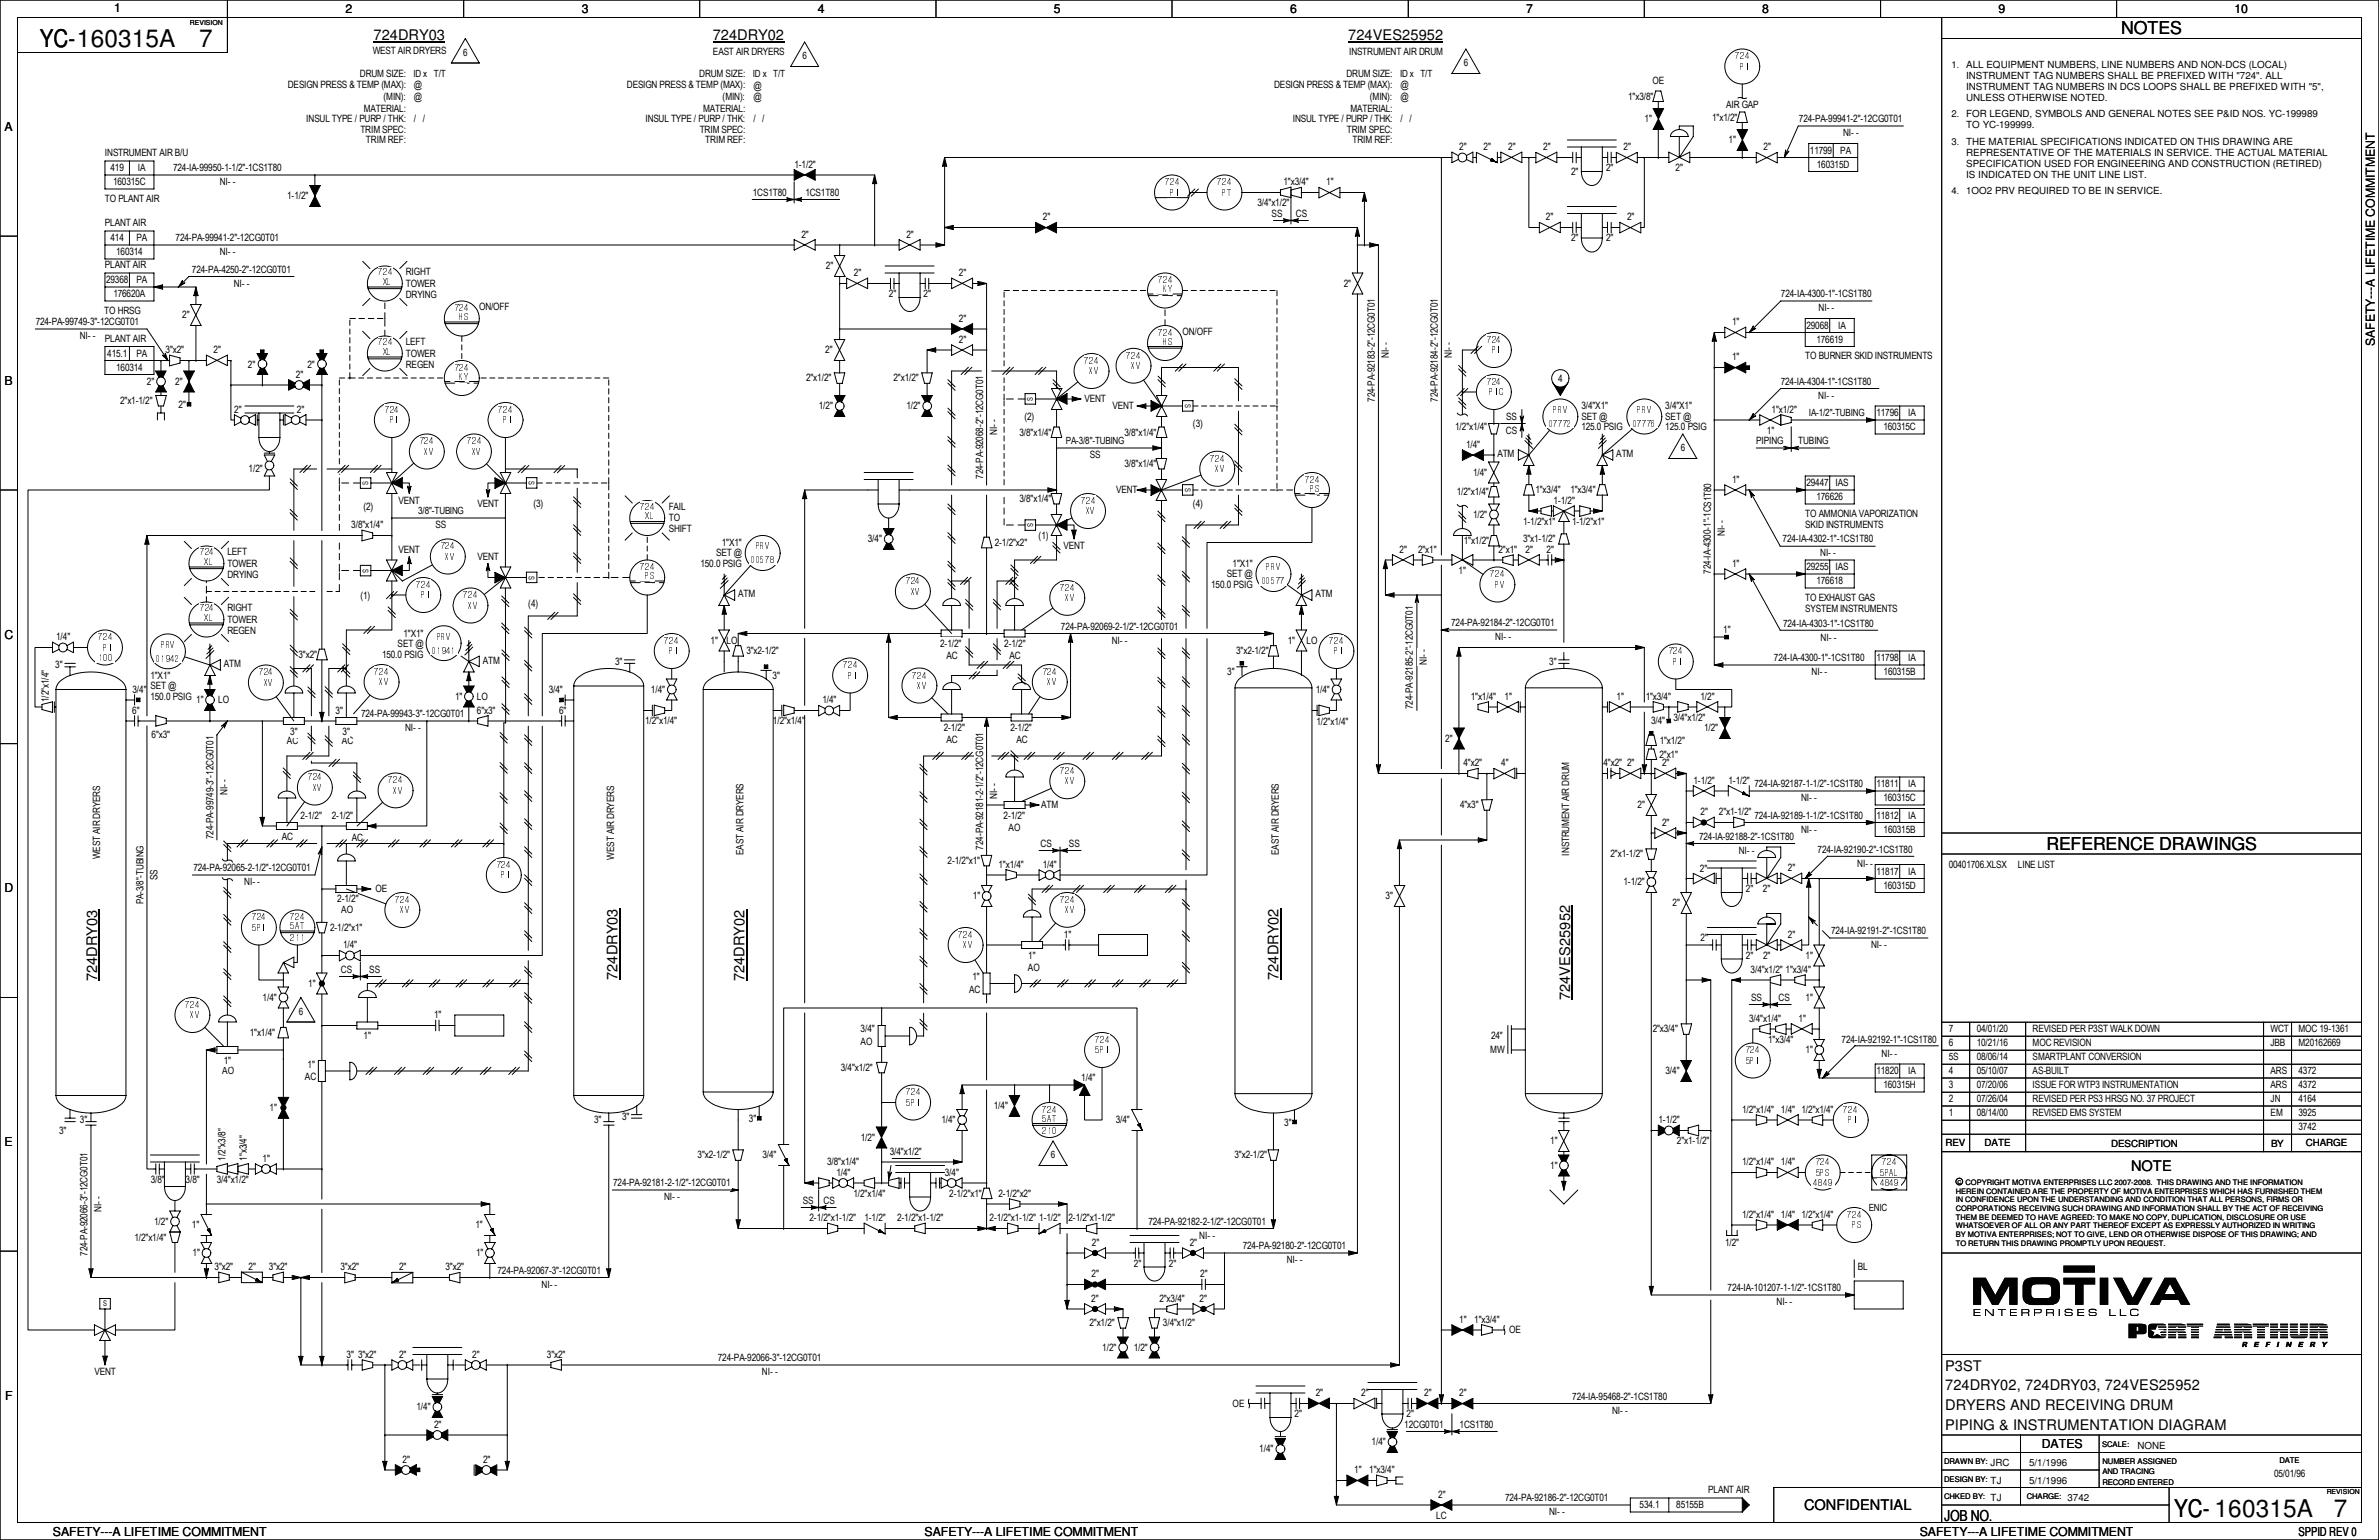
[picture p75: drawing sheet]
<svg xmlns="http://www.w3.org/2000/svg" width="432mm" height="279mm" viewBox="0 0 432 279" stroke-linecap="round" stroke-linejoin="round" font-family="sans-serif">
<defs><g id="words">
<g font-size="4.4">
<text x="7.2" y="8.6">YC-160315A</text>
<text x="7.2" y="8.6">YC-</text>
<text x="36.2" y="8.5">7</text>
<text x="394.6" y="275.3">YC- 160315A</text>
<text x="394.6" y="275.3">YC-</text>
<text x="423.6" y="275.2">7</text>
</g>
<g font-size="3.2">
<text x="385" y="6.2">NOTES</text>
<text x="371.4" y="154.1">REFERENCE DRAWINGS</text>
</g>
<text font-size="2.8" x="352.9" y="275.9">JOB NO.</text>
<g font-size="2.7">
<text x="67.8" y="7.2">724DRY03</text>
<text x="129.4" y="7.2">724DRY02</text>
<text x="244.7" y="7.2">724VES25952</text>
<text x="17.7" y="178" transform="rotate(-90 17.7 178)">724DRY03</text>
<text x="112.1" y="177.8" transform="rotate(-90 112.1 177.8)">724DRY03</text>
<text x="135.1" y="178" transform="rotate(-90 135.1 178)">724DRY02</text>
<text x="232.1" y="177.8" transform="rotate(-90 232.1 177.8)">724DRY02</text>
<text x="285" y="181.4" transform="rotate(-90 285 181.4)">724VES25952</text>
<text x="386.8" y="212.4">NOTE</text>
<text x="353.1" y="248.7">P3ST</text>
<text x="353.1" y="252.3">724DRY02, 724DRY03, 724VES25952</text>
<text x="353.1" y="255.8">DRYERS AND RECEIVING DRUM</text>
<text x="353.1" y="259.4">PIPING &amp; INSTRUMENTATION DIAGRAM</text>
<text x="327.4" y="274">CONFIDENTIAL</text>
</g>
<g font-size="2.2">
<text x="20.7" y="2.2">1</text>
<text x="62.7" y="2.4">2</text>
<text x="105.6" y="2.4">3</text>
<text x="148.4" y="2.4">4</text>
<text x="191.3" y="2.4">5</text>
<text x="234.1" y="2.4">6</text>
<text x="277" y="2.4">7</text>
<text x="319.9" y="2.4">8</text>
<text x="362.8" y="2.4">9</text>
<text x="405.6" y="2.4">10</text>
<text x=".8" y="23.8">A</text>
<text x="431" y="62.8" transform="rotate(-90 431 62.8)">SAFETY---A LIFETIME COMMITMENT</text>
<text x=".8" y="69.8">B</text>
<text x=".8" y="115.9">C</text>
<text x=".8" y="161.9">D</text>
<text x=".8" y="207.9">E</text>
<text x=".9" y="254">F</text>
<text x="370.6" y="262.7">DATES</text>
<text x="9.6" y="278.7">SAFETY---A LIFETIME COMMITMENT</text>
<text x="167.8" y="278.7">SAFETY---A LIFETIME COMMITMENT</text>
<text x="348.4" y="278.7">SAFETY---A LIFETIME COMMITMENT</text>
<text x="417.2" y="278.6">SPPID REV 0</text>
</g>
<g font-size="1.8">
<text x="67.6" y="9.9">WEST AIR DRYERS</text>
<text x="84.1" y="10.2">6</text>
<text x="129.4" y="9.9">EAST AIR DRYERS</text>
<text x="145.7" y="10.8">6</text>
<text x="244.9" y="9.9">INSTRUMENT AIR DRUM</text>
<text x="52.2" y="16">DESIGN PRESS &amp; TEMP (MAX):</text>
<text x="65.3" y="13.9">DRUM SIZE:</text>
<text x="75.1" y="13.9">ID x T/T</text>
<text x="75.1" y="16">@</text>
<text x="113.8" y="16">DESIGN PRESS &amp; TEMP (MAX):</text>
<text x="126.9" y="14">DRUM SIZE:</text>
<text x="136.7" y="13.9">ID x T/T</text>
<text x="136.7" y="16.1">@</text>
<text x="231.3" y="16">DESIGN PRESS &amp; TEMP (MAX):</text>
<text x="244.4" y="13.9">DRUM SIZE:</text>
<text x="254.1" y="13.9">ID x T/T</text>
<text x="254.2" y="16">@</text>
<text x="265.7" y="12.1">6</text>
<text x="299.9" y="15.2">OE</text>
<text x="356.9" y="12.4">ALL EQUIPMENT NUMBERS, LINE NUMBERS AND NON-DCS (LOCAL)</text>
<text x="356.9" y="14.4">INSTRUMENT TAG NUMBERS SHALL BE PREFIXED WITH &quot;724&quot;. ALL</text>
<text x="356.9" y="16.4">INSTRUMENT TAG NUMBERS IN DCS LOOPS SHALL BE PREFIXED WITH &quot;5&quot;,</text>
<text x="55.6" y="22.1">INSUL TYPE / PURP / THK:</text>
<text x="66" y="20.2">MATERIAL:</text>
<text x="69.6" y="18.1">(MIN):</text>
<text x="75.1" y="22.1">/ /</text>
<text x="75.1" y="18.1">@</text>
<text x="117.1" y="22.2">INSUL TYPE / PURP / THK:</text>
<text x="127.6" y="20.3">MATERIAL:</text>
<text x="131.1" y="18.1">(MIN):</text>
<text x="136.7" y="22.2">/ /</text>
<text x="136.7" y="18.2">@</text>
<text x="234.7" y="22.2">INSUL TYPE / PURP / THK:</text>
<text x="245.1" y="20.3">MATERIAL:</text>
<text x="248.6" y="18.1">(MIN):</text>
<text x="254.2" y="22.2">/ /</text>
<text x="254.2" y="18.2">@</text>
<text x="295.5" y="18.1">1&quot;x3/8&quot;</text>
<text x="298.5" y="22.2">1&quot;</text>
<text x="310.8" y="21.9">1&quot;x1/2&quot;</text>
<text x="313.3" y="19.7">AIR GAP</text>
<text x="326.5" y="22.2">724-PA-99941-2&quot;-12CG0T01</text>
<text x="356.9" y="21.3">FOR LEGEND, SYMBOLS AND GENERAL NOTES SEE P&amp;ID NOS. YC-199989</text>
<text x="356.9" y="23.3">TO YC-199999.</text>
<text x="356.9" y="18.4">UNLESS OTHERWISE NOTED.</text>
<text x="19" y="28.4">INSTRUMENT AIR B/U</text>
<text x="65.4" y="24">TRIM SPEC:</text>
<text x="66.4" y="26">TRIM REF:</text>
<text x="127" y="24.1">TRIM SPEC:</text>
<text x="128" y="26">TRIM REF:</text>
<text x="244.5" y="24.1">TRIM SPEC:</text>
<text x="245.5" y="26">TRIM REF:</text>
<text x="264.8" y="27.3">2&quot;</text>
<text x="269.3" y="27.3">2&quot;</text>
<text x="273.7" y="27.3">2&quot;</text>
<text x="280.1" y="27.3">2&quot;</text>
<text x="294.7" y="27.3">2&quot;</text>
<text x="313.7" y="26">1&quot;</text>
<text x="320.1" y="27.3">2&quot;</text>
<text x="328.5" y="27.9">11799</text>
<text x="334" y="27.9">PA</text>
<text x="334.5" y="24.8">NI- -</text>
<text x="356.9" y="26.4">THE MATERIAL SPECIFICATIONS INDICATED ON THIS DRAWING ARE</text>
<text x="356.9" y="28.4">REPRESENTATIVE OF THE MATERIALS IN SERVICE. THE ACTUAL MATERIAL</text>
<text x="20.1" y="31.1">419</text>
<text x="20.5" y="33.7">160315C</text>
<text x="25" y="31.1">IA</text>
<text x="31.4" y="31.1">724-IA-99950-1-1/2&quot;-1CS1T80</text>
<text x="39.9" y="33.7">NI- -</text>
<text x="136.7" y="35.6">1CS1T80</text>
<text x="144.2" y="30.5">1-1/2&quot;</text>
<text x="146.2" y="35.6">1CS1T80</text>
<text x="233" y="33.7">1&quot;x3/4&quot;</text>
<text x="240.7" y="33.7">1&quot;</text>
<text x="285.2" y="31.7">2&quot;</text>
<text x="291.5" y="31.1">2&quot;</text>
<text x="304.1" y="31.1">2&quot;</text>
<text x="329.8" y="30.5">160315D</text>
<text x="356.9" y="30.4">SPECIFICATION USED FOR ENGINEERING AND CONSTRUCTION (RETIRED)</text>
<text x="356.9" y="32.3">IS INDICATED ON THE UNIT LINE LIST.</text>
<text x="356.9" y="35.3">1OO2 PRV REQUIRED TO BE IN SERVICE.</text>
<text x="19" y="36.6">TO PLANT AIR</text>
<text x="19" y="41.1">PLANT AIR</text>
<text x="52.1" y="36.2">1-1/2&quot;</text>
<text x="189.3" y="40">2&quot;</text>
<text x="228.2" y="37.5">3/4&quot;x1/2&quot;</text>
<text x="230.8" y="39.4">SS</text>
<text x="235.2" y="39.4">CS</text>
<text x="280.6" y="40">2&quot;</text>
<text x="295.3" y="40">2&quot;</text>
<text x="20.1" y="43.8">414</text>
<text x="21.1" y="46.4">160314</text>
<text x="24.8" y="43.8">PA</text>
<text x="31.9" y="43.8">724-PA-99941-2&quot;-12CG0T01</text>
<text x="39.9" y="46.4">NI- -</text>
<text x="145.5" y="43.2">2&quot;</text>
<text x="164.5" y="43.2">2&quot;</text>
<text x="285.2" y="43.8">2&quot;</text>
<text x="291.5" y="43.8">2&quot;</text>
<text x="19" y="48.7">PLANT AIR</text>
<text x="19.3" y="51.4">29368</text>
<text x="20.6" y="54">176620A</text>
<text x="24.8" y="51.4">PA</text>
<text x="34.8" y="49.5">724-PA-4250-2&quot;-12CG0T01</text>
<text x="42.4" y="52.1">NI- -</text>
<text x="73.7" y="49.9">RIGHT</text>
<text x="73.7" y="52">TOWER</text>
<text x="149.9" y="48.9">2&quot;</text>
<text x="155" y="50.2">2&quot;</text>
<text x="161.3" y="54">2&quot;</text>
<text x="167.6" y="54">2&quot;</text>
<text x="174" y="50.2">2&quot;</text>
<text x="243.9" y="52.1">2&quot;</text>
<text x="323.3" y="54">724-IA-4300-1&quot;-1CS1T80</text>
<text x="6.5" y="59.1">724-PA-99749-3&quot;-12CG0T01</text>
<text x="18.9" y="56.9">TO HRSG</text>
<text x="33.1" y="57.8">2&quot;</text>
<text x="73.7" y="54.1">DRYING</text>
<text x="87" y="56.3">ON/OFF</text>
<text x="174" y="58.4">2&quot;</text>
<text x="314.4" y="59.1">1&quot;</text>
<text x="327.9" y="59.7">29068</text>
<text x="330.1" y="56.5">NI- -</text>
<text x="333.6" y="59.7">IA</text>
<text x="14.5" y="61.6">NI- -</text>
<text x="19" y="62">PLANT AIR</text>
<text x="19.5" y="64.8">415.1</text>
<text x="24.8" y="64.8">PA</text>
<text x="30.1" y="64.1">3&quot;x2&quot;</text>
<text x="38.8" y="64.1">2&quot;</text>
<text x="73.7" y="62.6">LEFT</text>
<text x="73.7" y="64.7">TOWER</text>
<text x="149.8" y="64.1">2&quot;</text>
<text x="174" y="62.2">2&quot;</text>
<text x="214.6" y="60.7">ON/OFF</text>
<text x="252.1" y="64.9" transform="rotate(-90 252.1 64.9)">NI- -</text>
<text x="263.5" y="64.9" transform="rotate(-90 263.5 64.9)">NI- -</text>
<text x="314.4" y="65.4">1&quot;</text>
<text x="327.7" y="65.2">TO BURNER SKID INSTRUMENTS</text>
<text x="329.7" y="62.2">176619</text>
<text x="21.1" y="67.3">160314</text>
<text x="26.7" y="69.8">2&quot;</text>
<text x="31.8" y="69.8">2&quot;</text>
<text x="45" y="66.7">2&quot;</text>
<text x="53.7" y="68.6">2&quot;</text>
<text x="55.8" y="66.7">2&quot;</text>
<text x="73.7" y="66.8">REGEN</text>
<text x="146.3" y="69.2">2&quot;x1/2&quot;</text>
<text x="162.2" y="69.2">2&quot;x1/2&quot;</text>
<text x="282.8" y="69.3">4</text>
<text x="323.2" y="69.8">724-IA-4304-1&quot;-1CS1T80</text>
<text x="21.8" y="73.4">2&quot;x1-1/2&quot;</text>
<text x="32.4" y="74">2&quot;</text>
<text x="42.5" y="74.9">2&quot;</text>
<text x="53.9" y="75">2&quot;</text>
<text x="148.6" y="74.3">1/2&quot;</text>
<text x="164.5" y="74.3">1/2&quot;</text>
<text x="185.9" y="76.2">(2)</text>
<text x="196.8" y="73">VENT</text>
<text x="201.9" y="74.3">VENT</text>
<text x="216.5" y="77.6">(3)</text>
<text x="249.6" y="72.9" transform="rotate(-90 249.6 72.9)">724-PA-92183-2&quot;-12CG0T01</text>
<text x="261" y="72.9" transform="rotate(-90 261 72.9)">724-PA-92184-2&quot;-12CG0T01</text>
<text x="273.3" y="76.2">SS</text>
<text x="287" y="76.2">SET @</text>
<text x="287" y="74.3">3/4&quot;X1&quot;</text>
<text x="302.3" y="76.2">SET @</text>
<text x="302.3" y="74.3">3/4&quot;X1&quot;</text>
<text x="321.6" y="74.9">1&quot;x1/2&quot;</text>
<text x="328.3" y="75.6">IA-1/2&quot;-TUBING</text>
<text x="330" y="72.4">NI- -</text>
<text x="340.6" y="75.6">11796</text>
<text x="346.3" y="75.6">IA</text>
<text x="181" y="78.9" transform="rotate(-90 181 78.9)">NI- -</text>
<text x="185" y="79">3/8&quot;x1/4&quot;</text>
<text x="193.5" y="80.6">PA-3/8&quot;-TUBING</text>
<text x="197.8" y="83.2">SS</text>
<text x="204.1" y="79.1">3/8&quot;x1/4&quot;</text>
<text x="264.1" y="78.1">1/2&quot;x1/4&quot;</text>
<text x="266.1" y="81.3">1/4&quot;</text>
<text x="271.8" y="83">ATM</text>
<text x="273.3" y="78.7">CS</text>
<text x="287" y="78.1">125.0 PSIG</text>
<text x="293.4" y="83">ATM</text>
<text x="302.3" y="78.1">125.0 PSIG</text>
<text x="305.1" y="81.9">6</text>
<text x="318.8" y="80.6">PIPING</text>
<text x="320.7" y="78.7">1&quot;</text>
<text x="326.4" y="80.6">TUBING</text>
<text x="341.8" y="78.1">160315C</text>
<text x="45.1" y="85.7">1/2&quot;</text>
<text x="178.4" y="86.9" transform="rotate(-90 178.4 86.9)">724-PA-92068-2&quot;-12CG0T01</text>
<text x="202.6" y="89.5">VENT</text>
<text x="204.1" y="84.8">3/8&quot;x1/4&quot;</text>
<text x="264.4" y="89.9">1/2&quot;x1/4&quot;</text>
<text x="267.4" y="86.4">1/4&quot;</text>
<text x="278.7" y="89.5">1&quot;x3/4&quot;</text>
<text x="285" y="89.5">1&quot;x3/4&quot;</text>
<text x="314.4" y="87.6">1&quot;</text>
<text x="327.9" y="88.3">29447</text>
<text x="333.2" y="88.3">IAS</text>
<text x="63.8" y="95.9">3/8&quot;x1/4&quot;</text>
<text x="66" y="92.5">(2)</text>
<text x="72.3" y="91.4">VENT</text>
<text x="75.9" y="93.3">3/8&quot;-TUBING</text>
<text x="79" y="95.9">SS</text>
<text x="86.7" y="92.1">VENT</text>
<text x="96.8" y="92.1">(3)</text>
<text x="121.4" y="92.5">FAIL</text>
<text x="121.4" y="94.5">TO</text>
<text x="185" y="91.1">3/8&quot;x1/4&quot;</text>
<text x="216.5" y="92.1">(4)</text>
<text x="267.4" y="94">1/2&quot;</text>
<text x="276.4" y="95.2">1-1/2&quot;x1&quot;</text>
<text x="282" y="91.4">1-1/2&quot;</text>
<text x="285.3" y="95.2">1-1/2&quot;x1&quot;</text>
<text x="327.7" y="93.8">TO AMMONIA VAPORIZATION</text>
<text x="327.7" y="95.8">SKID INSTRUMENTS</text>
<text x="329.7" y="90.8">176626</text>
<text x="41.3" y="100.8">LEFT</text>
<text x="72.3" y="100.3">VENT</text>
<text x="86.7" y="101.6">VENT</text>
<text x="121.4" y="96.6">SHIFT</text>
<text x="130" y="101">SET @</text>
<text x="131" y="99.1">1&quot;X1&quot;</text>
<text x="157.5" y="98.4">3/4&quot;</text>
<text x="180.6" y="99.1">2-1/2&quot;x2&quot;</text>
<text x="188.5" y="97.7">(1)</text>
<text x="193" y="99.7">VENT</text>
<text x="254" y="100.3">2&quot;</text>
<text x="257.4" y="100.3">2&quot;x1&quot;</text>
<text x="265.7" y="98.8">1&quot;x1/2&quot;</text>
<text x="272" y="100.3">2&quot;x1&quot;</text>
<text x="276.4" y="98.4">3&quot;x1-1/2&quot;</text>
<text x="276.9" y="100.3">2&quot;</text>
<text x="280.7" y="100.3">2&quot;</text>
<text x="313.1" y="97.3" transform="rotate(-90 313.1 97.3)">NI- -</text>
<text x="323.6" y="98.4">724-IA-4302-1&quot;-1CS1T80</text>
<text x="330.4" y="100.9">NI- -</text>
<text x="41.3" y="102.8">TOWER</text>
<text x="41.3" y="104.9">DRYING</text>
<text x="127.1" y="102.9">150.0 PSIG</text>
<text x="219.8" y="106.7">150.0 PSIG</text>
<text x="222.7" y="104.8">SET @</text>
<text x="223.7" y="102.9">1&quot;X1&quot;</text>
<text x="264.8" y="104.1">1&quot;</text>
<text x="310.5" y="104.1" transform="rotate(-90 310.5 104.1)">724-IA-4300-1&quot;-1CS1T80</text>
<text x="314.4" y="102.9">1&quot;</text>
<text x="327.9" y="103.5">29255</text>
<text x="329.7" y="106">176618</text>
<text x="333.2" y="103.5">IAS</text>
<text x="41.3" y="110.9">RIGHT</text>
<text x="41.3" y="113">TOWER</text>
<text x="65.4" y="108.7">(1)</text>
<text x="95.9" y="110.1">(4)</text>
<text x="134" y="108.4">ATM</text>
<text x="238.8" y="108.4">ATM</text>
<text x="263.4" y="113.7">724-PA-92184-2&quot;-12CG0T01</text>
<text x="323.6" y="113.7">724-IA-4303-1&quot;-1CS1T80</text>
<text x="327.7" y="109">TO EXHAUST GAS</text>
<text x="327.7" y="111.1">SYSTEM INSTRUMENTS</text>
<text x="10.2" y="116.2">1/4&quot;</text>
<text x="41.3" y="115.1">REGEN</text>
<text x="54.2" y="119.4">3&quot;x2&quot;</text>
<text x="69.3" y="119.4">150.0 PSIG</text>
<text x="72.2" y="117.5">SET @</text>
<text x="73.2" y="115.6">1&quot;X1&quot;</text>
<text x="128.9" y="116.8">1&quot;</text>
<text x="131.9" y="116.8">LO</text>
<text x="135.5" y="118.7">3&quot;x2-1/2&quot;</text>
<text x="170.6" y="117.3">2-1/2&quot;</text>
<text x="171.8" y="119.5">AC</text>
<text x="182.3" y="117.4">2-1/2&quot;</text>
<text x="183.2" y="119.5">AC</text>
<text x="192.6" y="114.3">724-PA-92069-2-1/2&quot;-12CG0T01</text>
<text x="201.8" y="116.8">NI- -</text>
<text x="224.4" y="118.7">3&quot;x2-1/2&quot;</text>
<text x="233.7" y="116.8">1&quot;</text>
<text x="237.2" y="116.8">LO</text>
<text x="271.4" y="116.2">NI- -</text>
<text x="312.8" y="114.9">1&quot;</text>
<text x="330.5" y="116.2">NI- -</text>
<text x="10" y="121.2">3&quot;</text>
<text x="24" y="125.7">3/4&quot;</text>
<text x="27.3" y="125.1">SET @</text>
<text x="27.3" y="123.2">1&quot;X1&quot;</text>
<text x="40.6" y="121.1">ATM</text>
<text x="87.6" y="120.4">ATM</text>
<text x="99.6" y="125.7">3/4&quot;</text>
<text x="111.6" y="120.6">3&quot;</text>
<text x="118.2" y="125.7">1/4&quot;</text>
<text x="140.2" y="123.1">3&quot;</text>
<text x="222.8" y="122.5">3&quot;</text>
<text x="238.8" y="125.7">1/4&quot;</text>
<text x="259" y="120.6" transform="rotate(-90 259 120.6)">NI- -</text>
<text x="281.2" y="120.6">3&quot;</text>
<text x="322" y="120">724-IA-4300-1&quot;-1CS1T80</text>
<text x="328.8" y="122.6">NI- -</text>
<text x="340.6" y="120">11798</text>
<text x="341.9" y="122.6">160315B</text>
<text x="346.3" y="120">IA</text>
<text x="8.9" y="127.4" transform="rotate(-90 8.9 127.4)">1/2&quot;x1/4&quot;</text>
<text x="24" y="129.5">6&quot;</text>
<text x="27.3" y="127">150.0 PSIG</text>
<text x="35.6" y="127.6">1&quot;</text>
<text x="39.6" y="127.6">LO</text>
<text x="60.9" y="129.5">3&quot;</text>
<text x="65.5" y="130.2">724-PA-99943-3&quot;-12CG0T01</text>
<text x="82.6" y="127">1&quot;</text>
<text x="86.6" y="127">LO</text>
<text x="86.6" y="129.5">6&quot;x3&quot;</text>
<text x="101.5" y="129.5">6&quot;</text>
<text x="117.1" y="131.4">1/2&quot;x1/4&quot;</text>
<text x="140.3" y="131.4">1/2&quot;x1/4&quot;</text>
<text x="149.3" y="127.6">1/4&quot;</text>
<text x="238.9" y="131.5">1/2&quot;x1/4&quot;</text>
<text x="256.4" y="128.7" transform="rotate(-90 256.4 128.7)">724-PA-92185-2&quot;-12CG0T01</text>
<text x="267" y="127">1&quot;x1/4&quot;</text>
<text x="273.1" y="127">1&quot;</text>
<text x="293.4" y="127">1&quot;</text>
<text x="298.7" y="127">1&quot;x3/4&quot;</text>
<text x="299.7" y="131.4">3/4&quot;</text>
<text x="303.7" y="130.8">3/4&quot;x1/2&quot;</text>
<text x="308.7" y="127">1/2&quot;</text>
<text x="27.5" y="134">6&quot;x3&quot;</text>
<text x="52.1" y="135">AC</text>
<text x="52.7" y="133.3">3&quot;</text>
<text x="62.1" y="135">AC</text>
<text x="62.2" y="133.3">3&quot;</text>
<text x="73.5" y="132.7">NI- -</text>
<text x="171.3" y="132.7">2-1/2&quot;</text>
<text x="171.8" y="134.7">AC</text>
<text x="183.4" y="132.7">2-1/2&quot;</text>
<text x="184.5" y="134.7">AC</text>
<text x="262.3" y="134.6">2&quot;</text>
<text x="301.2" y="137.5">2&quot;x1&quot;</text>
<text x="301.2" y="135">1&quot;x1/2&quot;</text>
<text x="309.3" y="132.7">1/2&quot;</text>
<text x="265.6" y="139.1">4&quot;x2&quot;</text>
<text x="272.5" y="139.1">4&quot;</text>
<text x="291" y="139.1">4&quot;x2&quot; 2&quot;</text>
<text x="301.7" y="139.1">2&quot;</text>
<text x="307.4" y="142.2">1-1/2&quot;</text>
<text x="313.7" y="142.2">1-1/2&quot;</text>
<text x="318.4" y="142.9">724-IA-92187-1-1/2&quot;-1CS1T80</text>
<text x="340.6" y="142.9">11811</text>
<text x="346.3" y="142.9">IA</text>
<text x="41.3" y="144.3" transform="rotate(-90 41.3 144.3)">NI- -</text>
<text x="54.6" y="148.6">2-1/2&quot;</text>
<text x="60.2" y="148.5">2-1/2&quot;</text>
<text x="181" y="144.9" transform="rotate(-90 181 144.9)">NI- -</text>
<text x="182.2" y="148.5">2-1/2&quot;</text>
<text x="189" y="146.7">ATM</text>
<text x="265" y="146.7">4&quot;x3&quot;</text>
<text x="297.2" y="146.7">2&quot;</text>
<text x="301.7" y="149.9">2&quot;</text>
<text x="308.7" y="148">2&quot;</text>
<text x="312" y="148">2&quot;x1-1/2&quot;</text>
<text x="318.4" y="148.6">724-IA-92189-1-1/2&quot;-1CS1T80</text>
<text x="326.9" y="145.4">NI- -</text>
<text x="340.6" y="148.6">11812</text>
<text x="341.8" y="145.4">160315C</text>
<text x="346.3" y="148.6">IA</text>
<text x="18.2" y="155.9" transform="rotate(-90 18.2 155.9)">WEST AIR DRYERS</text>
<text x="38.7" y="152.3" transform="rotate(-90 38.7 152.3)">724-PA-99749-3&quot;-12CG0T01</text>
<text x="51.1" y="152.4">AC</text>
<text x="63.8" y="152.5">AC</text>
<text x="111.5" y="156" transform="rotate(-90 111.5 156)">WEST AIR DRYERS</text>
<text x="135" y="155.1" transform="rotate(-90 135 155.1)">EAST AIR DRYERS</text>
<text x="178.4" y="154.1" transform="rotate(-90 178.4 154.1)">724-PA-92181-2-1/2&quot;-12CG0T01</text>
<text x="183" y="150.8">AO</text>
<text x="188.8" y="153.7">CS</text>
<text x="194" y="153.7">SS</text>
<text x="232.1" y="155.1" transform="rotate(-90 232.1 155.1)">EAST AIR DRYERS</text>
<text x="284.8" y="155.2" transform="rotate(-90 284.8 155.2)">INSTRUMENT AIR DRUM</text>
<text x="292.3" y="155.6">2&quot;x1-1/2&quot;</text>
<text x="308.4" y="152.4">724-IA-92188-2&quot;-1CS1T80</text>
<text x="315.6" y="154.9">NI- -</text>
<text x="326.9" y="151.1">NI- -</text>
<text x="329.9" y="154.7">724-IA-92190-2&quot;-1CS1T80</text>
<text x="341.9" y="151.1">160315B</text>
<text x="28.6" y="159.7" transform="rotate(-90 28.6 159.7)">SS</text>
<text x="35.1" y="158.1">724-PA-92065-2-1/2&quot;-12CG0T01</text>
<text x="44.3" y="160.7">NI- -</text>
<text x="68.2" y="161.9">OE</text>
<text x="172" y="156.8">2-1/2&quot;x1&quot;</text>
<text x="181.2" y="157.5">1&quot;x1/4&quot;</text>
<text x="189.3" y="157.5">1/4&quot;</text>
<text x="294.7" y="160.7">1-1/2&quot;</text>
<text x="308.5" y="158.2">2&quot;</text>
<text x="316.9" y="161.9">2&quot;</text>
<text x="320" y="161.9">2&quot;</text>
<text x="324.5" y="158.1">2&quot;</text>
<text x="337.1" y="157.2">NI- -</text>
<text x="340.6" y="158.7">11817</text>
<text x="341.8" y="161.3">160315D</text>
<text x="346.3" y="158.7">IA</text>
<text x="353.7" y="157.5">00401706.XLSX</text>
<text x="366.3" y="157.5">LINE LIST</text>
<text x="26" y="164" transform="rotate(-90 26 164)">PA-3/8&quot;-TUBING</text>
<text x="61.2" y="163.7">2-1/2&quot;</text>
<text x="61.9" y="165.7">AO</text>
<text x="176.6" y="163.2">1&quot;</text>
<text x="251.5" y="163.2">3&quot;</text>
<text x="303.6" y="164.5">2&quot;</text>
<text x="59.9" y="168.9">2-1/2&quot;x1&quot;</text>
<text x="62.3" y="172.1">1/4&quot;</text>
<text x="186.6" y="173.9">1&quot;</text>
<text x="193.1" y="170.2">1&quot;</text>
<text x="308.7" y="170.8">2&quot;</text>
<text x="316.9" y="174">2&quot;</text>
<text x="320" y="174">2&quot;</text>
<text x="324.5" y="170.2">2&quot;</text>
<text x="327.7" y="174">1&quot;</text>
<text x="332.4" y="169.5">724-IA-92191-2&quot;-1CS1T80</text>
<text x="339.6" y="172.1">NI- -</text>
<text x="55.9" y="179.1">1&quot;</text>
<text x="61.8" y="176.5">CS</text>
<text x="67" y="176.5">SS</text>
<text x="176.5" y="177.8">1&quot;</text>
<text x="186.6" y="176.2">AO</text>
<text x="317.8" y="176.5">3/4&quot;x1/2&quot; 1&quot;x3/4&quot;</text>
<text x="47.7" y="181.6">1/4&quot;</text>
<text x="54.2" y="184.1">6</text>
<text x="78.8" y="184.8">1&quot;</text>
<text x="175.9" y="180.1">AC</text>
<text x="317.5" y="185.4">3/4&quot;x1/4&quot;</text>
<text x="317.8" y="181.6">SS</text>
<text x="322.8" y="181.6">CS</text>
<text x="326.4" y="185.4">1&quot;</text>
<text x="327.7" y="181.6">1&quot;</text>
<text x="45.3" y="188">1&quot;x1/4&quot;</text>
<text x="66" y="188.6">1&quot;</text>
<text x="156.2" y="189.7">AO</text>
<text x="156.2" y="187.3">3/4&quot;</text>
<text x="270.5" y="191.1">MW</text>
<text x="270.6" y="188.6">24&quot;</text>
<text x="300" y="187.3">2&quot;x3/4&quot;</text>
<text x="320.9" y="189.3">1&quot;x3/4&quot;</text>
<text x="327.7" y="191.1">1&quot;</text>
<text x="334.3" y="189.2">724-IA-92192-1&quot;-1CS1T80</text>
<text x="341.5" y="191.8">NI- -</text>
<text x="353.7" y="187.3">7</text>
<text x="353.7" y="189.9">6</text>
<text x="358.8" y="187.3">04/01/20</text>
<text x="358.8" y="189.9">10/21/16</text>
<text x="368.9" y="187.3">REVISED PER P3ST WALK DOWN</text>
<text x="368.9" y="189.9">MOC REVISION</text>
<text x="412.1" y="187.3">WCT</text>
<text x="412.1" y="189.9">JBB</text>
<text x="417.2" y="187.3">MOC 19-1361</text>
<text x="417.2" y="189.9">M20162669</text>
<text x="40.3" y="194.9">AO</text>
<text x="40.6" y="193">1&quot;</text>
<text x="55.3" y="195.9">AC</text>
<text x="55.8" y="193.7">1&quot;</text>
<text x="152.6" y="194.3">3/4&quot;x1/2&quot;</text>
<text x="196.3" y="196.2">1/4&quot;</text>
<text x="302.3" y="194.9">3/4&quot;</text>
<text x="340.6" y="194.9">11820</text>
<text x="341.8" y="197.5">160315H</text>
<text x="346.3" y="194.9">IA</text>
<text x="353.7" y="192.4">5S</text>
<text x="353.7" y="197.5">3</text>
<text x="353.7" y="194.9">4</text>
<text x="358.8" y="192.4">08/06/14</text>
<text x="358.8" y="197.5">07/20/06</text>
<text x="358.8" y="194.9">05/10/07</text>
<text x="368.9" y="197.5">ISSUE FOR WTP3 INSTRUMENTATION</text>
<text x="368.9" y="192.4">SMARTPLANT CONVERSION</text>
<text x="368.9" y="194.9">AS-BUILT</text>
<text x="412.1" y="194.9">ARS</text>
<text x="412.1" y="197.5">ARS</text>
<text x="417.2" y="194.9">4372</text>
<text x="417.2" y="197.5">4372</text>
<text x="14.5" y="203.8">3&quot;</text>
<text x="48.9" y="201.6">1&quot;</text>
<text x="107.8" y="203.8">3&quot;</text>
<text x="112.9" y="203.2">3&quot;</text>
<text x="135.9" y="203.5">3&quot;</text>
<text x="170.9" y="203.8">1/4&quot;</text>
<text x="180.4" y="201.3">1/4&quot;</text>
<text x="202.5" y="203.8">3/4&quot;</text>
<text x="301" y="203.8">1-1/2&quot;</text>
<text x="316.2" y="201.9">1/2&quot;x1/4&quot; 1/4&quot; 1/2&quot;x1/4&quot;</text>
<text x="353.7" y="202.6">1</text>
<text x="353.7" y="200">2</text>
<text x="358.8" y="202.6">08/14/00</text>
<text x="358.8" y="200">07/26/04</text>
<text x="368.9" y="200">REVISED PER PS3 HRSG NO. 37 PROJECT</text>
<text x="368.9" y="202.6">REVISED EMS SYSTEM</text>
<text x="412.1" y="202.6">EM</text>
<text x="412.1" y="200">JN</text>
<text x="417.2" y="202.6">3925</text>
<text x="417.2" y="200">4164</text>
<text x="10.7" y="205.7">3&quot;</text>
<text x="156.3" y="207">1/2&quot;</text>
<text x="161.5" y="209.6">3/4&quot;x1/2&quot;</text>
<text x="233.1" y="204.2">3&quot;</text>
<text x="281.3" y="207.6">1&quot;</text>
<text x="304.4" y="207.6">2&quot;x1-1/2&quot;</text>
<text x="353.1" y="208">REV</text>
<text x="360.2" y="207.9">DATE</text>
<text x="383.2" y="208">DESCRIPTION</text>
<text x="412.2" y="208">BY</text>
<text x="417.2" y="205.1">3742</text>
<text x="418.5" y="208">CHARGE</text>
<text x="27.3" y="214.6">3/8&quot;</text>
<text x="33.7" y="214.6">3/8&quot;</text>
<text x="39.3" y="214.6">3/4&quot;x1/2&quot;</text>
<text x="40.9" y="210.6" transform="rotate(-90 40.9 210.6)">1/2&quot;x3/8&quot;</text>
<text x="44.8" y="210.6" transform="rotate(-90 44.8 210.6)">1&quot;x3/4&quot;</text>
<text x="47.7" y="210.8">1&quot;</text>
<text x="111.3" y="215.3">724-PA-92181-2-1/2&quot;-12CG0T01</text>
<text x="126.6" y="210.2">3&quot;x2-1/2&quot;</text>
<text x="138.4" y="210.2">3/4&quot;</text>
<text x="150.1" y="211.5">3/8&quot;x1/4&quot;</text>
<text x="151.8" y="213.4">1/4&quot;</text>
<text x="171.5" y="213.4">3/4&quot;</text>
<text x="190.8" y="210.2">6</text>
<text x="224.1" y="210.2">3&quot;x2-1/2&quot;</text>
<text x="281.3" y="212.1">1&quot;</text>
<text x="316.2" y="211.5">1/2&quot;x1/4&quot; 1/4&quot;</text>
<text x="18.4" y="219.8" transform="rotate(-90 18.4 219.8)">NI- -</text>
<text x="120.5" y="217.8">NI- -</text>
<text x="145.7" y="218.4">SS</text>
<text x="146.9" y="221.6">2-1/2&quot;x1-1/2&quot;</text>
<text x="149.5" y="218.4">CS</text>
<text x="154.9" y="217.2">1/2&quot;x1/4&quot;</text>
<text x="156.9" y="221.6">1-1/2&quot;</text>
<text x="162.8" y="221.6">2-1/2&quot;x1-1/2&quot;</text>
<text x="172.3" y="217.2">2-1/2&quot;x1&quot;</text>
<text x="179.6" y="221.6">2-1/2&quot;x1-1/2&quot; 1-1/2&quot;</text>
<text x="181.2" y="217.2">2-1/2&quot;x2&quot;</text>
<text x="193.9" y="221.6">2-1/2&quot;x1-1/2&quot;</text>
<text x="316.2" y="221">1/2&quot;x1/4&quot; 1/4&quot; 1/2&quot;x1/4&quot;</text>
<text x="339.2" y="219.7">ENIC</text>
<text x="15.9" y="227.8" transform="rotate(-90 15.9 227.8)">724-PA-92066-3&quot;-12CG0T01</text>
<text x="24.4" y="225.1">1/2&quot;x1/4&quot;</text>
<text x="28" y="222.2">1/2&quot;</text>
<text x="34.8" y="222.9">1&quot;</text>
<text x="34.9" y="228">1&quot;</text>
<text x="86.3" y="222.9">1&quot;</text>
<text x="86.4" y="228">1&quot;</text>
<text x="198.2" y="226.1">2&quot;</text>
<text x="208.4" y="222.2">724-PA-92182-2-1/2&quot;-12CG0T01</text>
<text x="215.9" y="226.1">2&quot;</text>
<text x="217.7" y="224.8">NI- -</text>
<text x="225.6" y="226.7">724-PA-92180-2&quot;-12CG0T01</text>
<text x="313.1" y="226.1">1/2&quot;</text>
<text x="38.9" y="230.5">3&quot;x2&quot;</text>
<text x="45.1" y="230.5">2&quot;</text>
<text x="48.8" y="230.5">3&quot;x2&quot;</text>
<text x="61.8" y="230.5">3&quot;x2&quot;</text>
<text x="72.4" y="230.5">2&quot;</text>
<text x="80.9" y="230.5">3&quot;x2&quot;</text>
<text x="90.3" y="231.1">724-PA-92067-3&quot;-12CG0T01</text>
<text x="98.3" y="233.7">NI- -</text>
<text x="198.1" y="231.8">2&quot;</text>
<text x="205.8" y="229.9">2&quot;</text>
<text x="212.1" y="229.9">2&quot;</text>
<text x="217.8" y="231.8">2&quot;</text>
<text x="233.6" y="229.2">NI- -</text>
<text x="337.2" y="230.5">BL</text>
<text x="198" y="236.2">2&quot;</text>
<text x="210.4" y="236.2">2&quot;x3/4&quot;</text>
<text x="217.7" y="236.2">2&quot;</text>
<text x="313.6" y="234.3">724-IA-101207-1-1/2&quot;-1CS1T80</text>
<text x="322.5" y="236.9">NI- -</text>
<text x="197.7" y="240.7">2&quot;x1/2&quot;</text>
<text x="200.1" y="245.2">1/2&quot;</text>
<text x="205.8" y="245.1">1/2&quot;</text>
<text x="211.1" y="240.7">3/4&quot;x1/2&quot;</text>
<text x="264.8" y="240">1&quot;</text>
<text x="267.6" y="240">1&quot;x3/4&quot;</text>
<text x="273.9" y="241.9">OE</text>
<text x="17.1" y="249.6">VENT</text>
<text x="62.9" y="246.4">3&quot; 3&quot;x2&quot;</text>
<text x="72.4" y="246.4">2&quot;</text>
<text x="85.7" y="246.4">2&quot;</text>
<text x="99.3" y="246.4">3&quot;x2&quot;</text>
<text x="130.3" y="247">724-PA-92066-3&quot;-12CG0T01</text>
<text x="138.3" y="249.6">NI- -</text>
<text x="75.6" y="255.9">1/4&quot;</text>
<text x="223.7" y="255.3">OE</text>
<text x="234.9" y="257.2">2&quot;</text>
<text x="238.8" y="253.4">2&quot;</text>
<text x="247.1" y="253.4">2&quot;</text>
<text x="255.3" y="257.2">2&quot;</text>
<text x="258.5" y="253.4">2&quot;</text>
<text x="264.8" y="253.4">2&quot;</text>
<text x="285.4" y="254">724-IA-95468-2&quot;-1CS1T80</text>
<text x="292.6" y="256.5">NI- -</text>
<text x="78.8" y="259.1">2&quot;</text>
<text x="228.6" y="263.5">1/4&quot;</text>
<text x="249" y="262.3">1/4&quot;</text>
<text x="254.9" y="259.1">12CG0T01</text>
<text x="264.9" y="259.1">1CS1T80</text>
<text x="388" y="262.8">NONE</text>
<text x="73.1" y="265.4">2&quot;</text>
<text x="87.7" y="265.4">2&quot;</text>
<text x="245.8" y="267.3">1&quot;</text>
<text x="248.5" y="267.3">1&quot;x3/4&quot;</text>
<text x="361.3" y="266">JRC</text>
<text x="361.3" y="269.2">TJ</text>
<text x="368.3" y="266">5/1/1996</text>
<text x="368.3" y="269.2">5/1/1996</text>
<text x="412.7" y="268">05/01/96</text>
<text x="260.7" y="275.5">LC</text>
<text x="261" y="271.8">2&quot;</text>
<text x="273.2" y="272.4">724-PA-92186-2&quot;-12CG0T01</text>
<text x="281.2" y="275">NI- -</text>
<text x="297.6" y="273.7">534.1</text>
<text x="304.2" y="273.7">85155B</text>
<text x="310" y="270.9">PLANT AIR</text>
<text x="361.3" y="272.4">TJ</text>
<text x="375.3" y="272.4">3742</text>
</g>
<g font-size="1.7">
<text x="314.9" y="10.8">724</text>
<text x="315.8" y="12.7">PI</text>
<text x="354.2" y="12.4">1.</text>
<text x="354.2" y="21.3">2.</text>
<text x="354.2" y="26.3">3.</text>
<text x="211.4" y="33.7">724</text>
<text x="212.3" y="35.6">PI</text>
<text x="220.9" y="33.7">724</text>
<text x="221.8" y="35.6">PT</text>
<text x="354.2" y="35.2">4.</text>
<text x="68.6" y="50">724</text>
<text x="69.4" y="51.6">XL</text>
<text x="210.1" y="51.4">724</text>
<text x="211" y="53">KY</text>
<text x="82.5" y="56.5">724</text>
<text x="83.4" y="58.1">HS</text>
<text x="68.6" y="62.7">724</text>
<text x="69.4" y="64.3">XL</text>
<text x="204.4" y="65.1">724</text>
<text x="210.1" y="61">724</text>
<text x="211" y="62.6">HS</text>
<text x="269.8" y="62.2">724</text>
<text x="270.7" y="64.1">PI</text>
<text x="82.5" y="67.3">724</text>
<text x="83.4" y="68.9">KY</text>
<text x="196.8" y="66">724</text>
<text x="197.7" y="67.9">XV</text>
<text x="205.3" y="67">XV</text>
<text x="269.8" y="69.8">724</text>
<text x="270.3" y="71.8">PIC</text>
<text x="69.8" y="74.9">724</text>
<text x="70.7" y="76.8">PI</text>
<text x="90.5" y="74.9">724</text>
<text x="91.4" y="76.8">PI</text>
<text x="281.1" y="77.4">07772</text>
<text x="281.9" y="74.9">PRV</text>
<text x="296.3" y="77.4">07776</text>
<text x="297.2" y="74.9">PRV</text>
<text x="76.2" y="80.6">724</text>
<text x="77" y="82.5">XV</text>
<text x="84.8" y="80.6">724</text>
<text x="85.6" y="82.5">XV</text>
<text x="219.7" y="83.8">724</text>
<text x="220.5" y="85.7">XV</text>
<text x="236.8" y="87.6">724</text>
<text x="237.7" y="89.2">PS</text>
<text x="116.2" y="92.5">724</text>
<text x="117.1" y="94.2">XL</text>
<text x="196.2" y="91.4">724</text>
<text x="197.1" y="93.3">XV</text>
<text x="36.2" y="100.8">724</text>
<text x="80" y="99.7">724</text>
<text x="80.9" y="101.6">XV</text>
<text x="137.2" y="99.7">PRV</text>
<text x="37" y="102.4">XL</text>
<text x="75.5" y="106.7">724</text>
<text x="116.2" y="103.5">724</text>
<text x="117.1" y="105.1">PS</text>
<text x="136.3" y="102.2">00578</text>
<text x="164.4" y="106">724</text>
<text x="165.3" y="107.9">XV</text>
<text x="192.4" y="107.2">724</text>
<text x="229" y="106">00577</text>
<text x="229.9" y="103.5">PRV</text>
<text x="270.5" y="104.8">724</text>
<text x="271.4" y="106.6">PV</text>
<text x="36.2" y="110.9">724</text>
<text x="37" y="112.6">XL</text>
<text x="76.4" y="108.6">PI</text>
<text x="84.1" y="108.6">724</text>
<text x="85" y="110.4">XV</text>
<text x="193.3" y="109.1">XV</text>
<text x="17.7" y="116.2">724</text>
<text x="18.6" y="118.1">PI</text>
<text x="29.2" y="117.5">PRV</text>
<text x="78.4" y="118.6">01941</text>
<text x="79.2" y="116">PRV</text>
<text x="120.6" y="116.8">724</text>
<text x="121.5" y="118.7">PI</text>
<text x="241.3" y="116.8">724</text>
<text x="242.1" y="118.7">PI</text>
<text x="302.9" y="118.7">724</text>
<text x="17.7" y="120">100</text>
<text x="28.4" y="120.1">01942</text>
<text x="46.9" y="122.6">724</text>
<text x="47.8" y="124.4">XV</text>
<text x="67.9" y="122.4">724</text>
<text x="68.8" y="124.3">XV</text>
<text x="153" y="121.3">724</text>
<text x="153.9" y="123.2">PI</text>
<text x="165.6" y="123.1">724</text>
<text x="166.5" y="125">XV</text>
<text x="189.2" y="122.5">724</text>
<text x="190.1" y="124.3">XV</text>
<text x="303.7" y="120.6">PI</text>
<text x="55.8" y="141.6">724</text>
<text x="56.7" y="143.5">XV</text>
<text x="70.5" y="142.1">724</text>
<text x="192.4" y="140.5">724</text>
<text x="193.3" y="142.3">XV</text>
<text x="71.4" y="144">XV</text>
<text x="90.1" y="157.5">724</text>
<text x="91" y="159.4">PI</text>
<text x="45.7" y="167">724</text>
<text x="52.7" y="167">724</text>
<text x="71.7" y="163.8">724</text>
<text x="72.6" y="165.7">XV</text>
<text x="192.4" y="163.8">724</text>
<text x="193.3" y="165.7">XV</text>
<text x="45.7" y="168.9">5PI</text>
<text x="52.7" y="170.8">211</text>
<text x="52.7" y="168.6">5AT</text>
<text x="173.9" y="170.2">724</text>
<text x="174.8" y="172">XV</text>
<text x="33.6" y="182.9">724</text>
<text x="34.5" y="184.7">XV</text>
<text x="198.7" y="189.2">724</text>
<text x="198.7" y="191.1">5PI</text>
<text x="316.8" y="191.1">724</text>
<text x="316.8" y="193">5PI</text>
<text x="164.4" y="198.8">724</text>
<text x="164.4" y="200.7">5PI</text>
<text x="189.2" y="201.9">724</text>
<text x="189.2" y="203.5">5AT</text>
<text x="334.6" y="201.9">724</text>
<text x="335.5" y="203.8">PI</text>
<text x="189.2" y="205.7">210</text>
<text x="329.1" y="215.3">4849</text>
<text x="329.5" y="211.5">724</text>
<text x="329.5" y="213.4">5PS</text>
<text x="341.2" y="215.3">4849</text>
<text x="341.2" y="213.4">5PAL</text>
<text x="341.6" y="211.5">724</text>
<text x="335.2" y="221">724</text>
<text x="336.1" y="222.9">PS</text>
</g>
<g font-size="1.4">
<text x="187.5" y="72.7" transform="rotate(-90 187.5 72.7)">S</text>
<text x="215.1" y="73.2" transform="rotate(90 215.1 73.2)">S</text>
<text x="66.8" y="87.9" transform="rotate(-90 66.8 87.9)">S</text>
<text x="96" y="87.3" transform="rotate(90 96 87.3)">S</text>
<text x="215.1" y="88.6" transform="rotate(90 215.1 88.6)">S</text>
<text x="186.5" y="95" transform="rotate(90 186.5 95)">S</text>
<text x="65.9" y="103.2" transform="rotate(90 65.9 103.2)">S</text>
<text x="96" y="104.5" transform="rotate(90 96 104.5)">S</text>
<text x="355.3" y="214.8">c COPYRIGHT MOTIVA ENTERPRISES LLC 2007-2008. THIS DRAWING AND THE INFORMATION</text>
<text x="355" y="216.6">HEREIN CONTAINED ARE THE PROPERTY OF MOTIVA ENTERPRISES WHICH HAS FURNISHED THEM</text>
<text x="355" y="218.1">IN CONFIDENCE UPON THE UNDERSTANDING AND CONDITION THAT ALL PERSONS, FIRMS OR</text>
<text x="355" y="219.7">CORPORATIONS RECEIVING SUCH DRAWING AND INFORMATION SHALL BY THE ACT OF RECEIVING</text>
<text x="355" y="221.3">THEM BE DEEMED TO HAVE AGREED: TO MAKE NO COPY, DUPLICATION, DISCLOSURE OR USE</text>
<text x="355" y="222.9">WHATSOEVER OF ALL OR ANY PART THEREOF EXCEPT AS EXPRESSLY AUTHORIZED IN WRITING</text>
<text x="355" y="224.5">BY MOTIVA ENTERPRISES; NOT TO GIVE, LEND OR OTHERWISE DISPOSE OF THIS DRAWING; AND</text>
<text x="355" y="226.1">TO RETURN THIS DRAWING PROMPTLY UPON REQUEST.</text>
<text x="18.8" y="237">S</text>
<text x="381.6" y="262.6">SCALE:</text>
<text x="352.9" y="265.7">DRAWN BY:</text>
<text x="352.9" y="268.9">DESIGN BY:</text>
<text x="381.6" y="267.5">AND TRACING</text>
<text x="381.6" y="269.4">RECORD ENTERED</text>
<text x="381.6" y="265.6">NUMBER ASSIGNED</text>
<text x="413.7" y="265.4">DATE</text>
<text x="352.9" y="272">CHKED BY:</text>
<text x="367.9" y="272">CHARGE:</text>
</g>
<g font-size="1.3">
<text x="34.5" y="4.5">REVISION</text>
<text x="422.3" y="271.1">REVISION</text>
</g>
</g></defs>
<g fill="none" stroke="#000" stroke-width=".18">
<path d="M209.7 35.9h6.1M284.5 25.4h8.9M284.5 26.7h8.9M284.5 37.5h8.9M284.5 38.7h8.9M286.1 28.6h.9M286.1 27.6v1.9M287 31.1a2.1 2.1 0 0 0 2.4 2.5 2.61 2.61 0 0 0 1.4-2.5M287 26.7v4.4M287 38.7v4.5M287 31.1h3.8M290.8 26.7v4.4"/>
<path d="M290.8 38.7v4.5M290.8 28.6h1M291.8 27.6v1.9M160.7 48.3h8.8M160.7 49.5h8.8M162.3 51.4h.9M162.3 50.5v1.9M163.2 54a2.1 2.1 0 0 0 2.4 2.4 2.61 2.61 0 0 0 1.4-2.4M163.2 49.5v4.5M163.2 54h3.8M167 49.5v4.5M167 51.4h.9"/>
<path d="M167.9 50.5v1.9M286.1 40.3v1.9M286.1 41.3h.9M287 43.2a2.1 2.1 0 0 0 2.4 2.4 2.61 2.61 0 0 0 1.4-2.4M287 43.2h3.8M290.8 41.3h1M291.8 40.3v1.9M44.4 73.7h8.9M44.4 74.9h8.9M46.7 76.2h.3M46.7 75.3v1.9M47 79.4a2.1 2.1 0 0 0 2.4 2.4 2.61 2.61 0 0 0 1.4-2.4"/>
<path d="M47 74.9v4.5M47 79.4h3.8M50.8 74.9v4.5M50.8 76.2h.6M51.4 75.3v1.8M48 82.2h1.9M48.9 81.9v.3M231.1 119.4v1.9M236.2 107.9l1.9-.9v1.9zM236.2 104.1v3.8M236.2 107.9l1 2h-2zM236.6 104.4l-.7 .7"/>
<path d="M236.8 104.9l-1.1 1.1M236.9 105.3l-1.4 1.5M9.9 128.3h.3M9.9 127.3v1.9M10.2 125.1a3.2 3.2 0 0 1 2.5-2.5 11.2 11.2 0 0 1 8.7 .5 2.47 2.47 0 0 1 1.5 2M10.2 125.1h12.7M10.2 125.1v73.7M11.8 121h1.9M12.7 121v1.6M22.9 130.8h1.5M22.9 127h1.5M22.9 125.1v73.7"/>
<path d="M24.4 126v1.9M24.4 129.8v1.9M102.6 130.8h1.5M102.6 126.1v1.9M102.6 129.8v1.9M102.6 127h1.5M104.1 124.5a3.2 3.2 0 0 1 2.6-2.6 11.2 11.2 0 0 1 8.7 .5 2.47 2.47 0 0 1 1.4 2.1M104.1 124.5h12.7M104.1 124.5v74.3M113.3 120.4h1.9M114.3 120.4v1.5M116.8 128.9h1.6"/>
<path d="M116.8 124.5v74.3M118.4 127.9v1.9M127.6 125.1a3.2 3.2 0 0 1 2.6-2.5 11.2 11.2 0 0 1 8.7 .5 2.47 2.47 0 0 1 1.4 2M127.6 125.1h12.7M127.6 125.1v73M131.4 120v1.9M134 120v1.9M138.1 121.6h1.9M139.1 121.6v1.6M140.3 128.9h1.6M140.3 125.1v73M141.9 127.9v1.9"/>
<path d="M170.8 129.5h3.8v1.3h-3.8zM171.5 124.3a1.72 1.72 0 0 1 2.8 .8h-3.1v-.3zM172.7 125.1v4.4M224.2 124.8a2.92 2.92 0 0 1 1.9-2.4 11.9 11.9 0 0 1 10.6 .3 2.64 2.64 0 0 1 1.4 2.1M224.2 124.8h13.9M224.2 124.8v73.6M225.4 120.9v1.7M226.4 120.9l-1.9 .1M236.2 120.6v2M238.1 124.8v73.6M238.1 128.9h1M239.1 127.9v1.9"/>
<path d="M275.3 139.4v1.9M275.9 128.3h1M275.9 127.3v1.9M276.9 124.8a2.92 2.92 0 0 1 1.9-2.4 11.9 11.9 0 0 1 10.6 .3 2.64 2.64 0 0 1 1.4 2.1M276.9 124.8h13.9M276.9 124.8v73.6M282.9 120.4h1.9M283.8 120.4v.9M290.8 124.8v73.6M290.8 128.3h1M291.8 127.3v1.9M291.8 139.4v1.9"/>
<path d="M275.3 140.3h1.6M290.8 140.3h1M309.9 156.2h8.9M309.9 157.5h8.9M311.5 159.4h.9M311.5 158.4v1.9M312.4 157.5v4.4M316.2 157.5v4.4M316.2 159.4h1M317.2 158.4v1.9M309.9 168.3h8.9M309.9 169.5h8.9"/>
<path d="M311.5 170.5v1.9M311.5 171.4h.9M312.4 161.9a2.1 2.1 0 0 0 2.4 2.5 2.61 2.61 0 0 0 1.4-2.5M312.4 174a2.1 2.1 0 0 0 2.4 2.4 2.61 2.61 0 0 0 1.4-2.4M312.4 169.5v4.5M312.4 161.9h3.8M312.4 174h3.8M316.2 169.5v4.5M316.2 171.4h1M317.2 170.5v1.9M10.2 198.8a3.2 3.2 0 0 0 2.5 2.5 11.2 11.2 0 0 0 8.7-.5 2.47 2.47 0 0 0 1.5-2M10.2 198.8h12.7"/>
<path d="M39.4 189.9h3.8v1.2h-3.8zM40 184.6a1.72 1.72 0 0 1 2.9 .8h-3.2v-.3zM41.3 185.4v4.5M64.8 185.4h3.8v1.3h-3.8zM65.4 180.2a1.72 1.72 0 0 1 2.9 .8h-3.2v-.3zM66.7 181v4.4M104.1 198.8a3.2 3.2 0 0 0 2.6 2.5 11.2 11.2 0 0 0 8.7-.5 2.47 2.47 0 0 0 1.4-2M104.1 198.8h12.7M127.6 198.1a3.2 3.2 0 0 0 2.6 2.6 11.2 11.2 0 0 0 8.7-.5 2.47 2.47 0 0 0 1.4-2.1M127.6 198.1h12.7M224.2 198.4a2.92 2.92 0 0 0 1.9 2.4 11.9 11.9 0 0 0 10.6-.3 2.64 2.64 0 0 0 1.4-2.1M224.2 198.4h13.9"/>
<path d="M273.7 186.1v5M274.3 190.5h2.6M274.3 186.1v5M274.3 186.7h2.6M276.9 198.4a2.92 2.92 0 0 0 1.9 2.4 11.9 11.9 0 0 0 10.6-.3 2.64 2.64 0 0 0 1.4-2.1M276.9 198.4h13.9M11.8 202.9h1.9M12.7 201.3v1.6M15.6 203.5h1.9M16.5 201.9v1.6M27.3 209.5h8.9M27.3 210.8h8.9"/>
<path d="M28.9 212.1h.9M28.9 211.2v1.9M29.8 215.3a2.1 2.1 0 0 0 2.5 2.4 2.61 2.61 0 0 0 1.4-2.4M29.8 210.8v4.5M29.8 215.3h3.9M33.7 210.8v4.5M33.7 212.1h.9M34.6 211.2v1.8M109.6 203.5h1.9M110.5 201.9v1.6M114.6 202.2h1.9M115.6 200.7v1.5"/>
<path d="M134 201.3v1.9M162.6 211.5h8.8M162.6 212.7h8.8M164.2 214.6h.9M164.2 213.7v1.9M165.1 217.2a2.1 2.1 0 0 0 2.4 2.4 2.61 2.61 0 0 0 1.4-2.4M165.1 212.7v4.5M165.1 217.2h3.8M168.9 212.7v4.5M168.9 214.6h1M169.9 213.7v1.9M231.1 201.9v1.9"/>
<path d="M282.9 202.9h1.9M283.8 201.9v1M205.1 224.2h8.9M205.1 225.4h8.9M206.7 227.3h.9M206.7 226.4v1.9M207.6 229.9a2.1 2.1 0 0 0 2.5 2.4 2.61 2.61 0 0 0 1.4-2.4M207.6 225.4v4.5M207.6 229.9h3.9M211.5 225.4v4.5M211.5 227.3h.9M212.4 226.4v1.9"/>
<path d="M74.9 244.5h8.9M74.9 245.7h8.9M76.5 247.6h1M76.5 246.7v1.9M77.5 250.2a2.1 2.1 0 0 0 2.4 2.4 2.61 2.61 0 0 0 1.4-2.4M77.5 245.7v4.5M77.5 250.2h3.8M78.4 253h1.9M79.4 252.7v.3M81.3 245.7v4.5M81.3 247.6h1M82.3 246.7v1.9"/>
<path d="M228 251.5h8.9M228 252.7h8.9M229.5 254.6h1M229.5 253.7l.1 1.9M230.5 257.2a2.1 2.1 0 0 0 2.4 2.4 2.61 2.61 0 0 0 1.4-2.4M230.5 252.7v4.5M230.5 257.2h3.8M232.4 259.7v.9M234.3 254.6h.9M234.3 252.7v4.5M235.2 253.7v1.9M248.3 250.8h8.9"/>
<path d="M248.3 252.1h8.9M249.9 253.7v1.9M249.9 254.6h.9M250.8 256.5a2.1 2.1 0 0 0 2.4 2.5 2.61 2.61 0 0 0 1.4-2.5M250.8 252.1v4.4M250.8 256.5h3.8M251.8 259.4h1.9M252.7 259.1v.3M254.6 252.1v4.4M254.6 254.6h1M255.6 253.7v1.9M231.4 260.6h1.9"/>
<circle cx="212.7" cy="34.9" r="3.2"/>
</g>
<g fill="#fff">
<path d="M211.4 32.1h2.6v1.8h-2.6z" fill-rule="evenodd"/>
<path d="M211.8 35.9h1.8v1.8h-1.8z" fill-rule="evenodd"/>
<path d="M211.4 34h2.6v1.8h-2.6z" fill-rule="evenodd"/>
</g>
<g fill="none" stroke="#000" stroke-width=".18">
<path d="M170.8 114.3h3.8v1.3h-3.8zM171.5 109.1a1.72 1.72 0 0 1 2.8 .8h-3.1v-.3zM172.7 109.9v4.4M50.9 168.9h6.2M50.9 169.2h6.1M318.8 170.5v1.9l3.8-1.9v1.9zM319.4 166.8a1.72 1.72 0 0 1 2.9 .8h-3.2zM320.7 166.4v-.7h2.5v1.9l-2.5 3.8v-3.8M57.8 192.4h1.3v3.8h-1.3zM59.1 194.3h4.4M63.5 192.7a1.64 1.64 0 0 1 .8 2.8l-.8 .4z"/>
<circle cx="47" cy="168.3" r="3.2"/>
<circle cx="54" cy="168.3" r="3.2"/>
</g>
<g fill="#fff">
<path d="M45.7 165.5h2.6v1.8h-2.6z" fill-rule="evenodd"/>
<path d="M46.1 169.3h1.8v1.8h-1.8z" fill-rule="evenodd"/>
<path d="M45.7 167.4h2.6v1.8h-2.6z" fill-rule="evenodd"/>
</g>
<g fill="none" stroke="#000" stroke-width=".18">
<path d="M208.4 53.3h.9M208.4 53.6h1.8M210.2 53.3h1.7M211 53.6h1.8M212.8 53.3h1.7M213.7 53.6h.8M38.1 116.8v3.8M38.4 117.1l-.6 .7M38.7 117.6l-1.2 1.1M38.8 118l-1.4 1.5M182.2 114.3h3.9v1.3h-3.9zM182.9 109.1a1.72 1.72 0 0 1 2.9 .8h-3.2v-.3z"/>
<path d="M184.1 109.9v4.4M38.1 120.6l1.9-.9v1.9zM38.1 120.6l1 2h-1.9zM183.5 129.5h3.8v1.3h-3.8zM184.2 124.3a1.72 1.72 0 0 1 2.8 .8h-3.1v-.3zM185.4 125.1v4.4M62.9 149.2h3.8v1.3h-3.8zM63.5 144a1.72 1.72 0 0 1 2.9 .8h-3.2v-.3zM64.8 144.8v4.4M159.4 186.1h1.3v3.8h-1.3zM160.7 188h4.4M165.1 186.4a1.64 1.64 0 0 1 .8 2.8l-.8 .4z"/>
<circle cx="211.4" cy="52.7" r="3.2"/>
</g>
<g fill="#fff">
<path d="M210.1 49.9h2.7v1.8h-2.7z" fill-rule="evenodd"/>
<path d="M210.6 53.7h1.7v1.8h-1.7z" fill-rule="evenodd"/>
<path d="M210.1 51.6h2.7v1.7h-2.7z" fill-rule="evenodd"/>
</g>
<g fill="none" stroke="#000" stroke-width=".18">
<path d="M208.4 62.9h6.1M208.4 63.2h6.1M264.2 96.4a1.79 1.79 0 0 1 2.8 .5v.3h-3.2zM265.4 97.2v4.4M263.5 100.6v1.9l3.8-1.9v1.9z"/>
<circle cx="211.4" cy="62.2" r="3.2"/>
<circle cx="242.6" cy="118.1" r="3.2"/>
</g>
<g fill="#fff">
<path d="M241.3 115.3h2.6v1.8h-2.6z" fill-rule="evenodd"/>
<path d="M241.7 119.1h1.8v1.8h-1.8z" fill-rule="evenodd"/>
<path d="M241.3 117.2h2.6v1.8h-2.6z" fill-rule="evenodd"/>
</g>
<g fill="none" stroke="#000" stroke-width=".18">
<path d="M85.1 116.2v3.8M85.4 116.5l-.6 .7M85.6 116.9l-1.1 1.1M85.8 117.4l-1.4 1.4M61 130.2h3.8v1.2h-3.8zM61.6 124.9a1.72 1.72 0 0 1 2.9 .8h-3.2v-.3zM62.9 125.7v4.5M85.1 120l1.9-1v1.9zM85.1 120l1 1.9h-1.9zM61.6 155.4a1.72 1.72 0 0 1 2.9 .8h-3.2v-.3zM62.9 156.2v4.5M61 160.7h3.8v1.2h-3.8z"/>
<circle cx="91.4" cy="158.8" r="3.2"/>
</g>
<g fill="#fff">
<path d="M90.1 156h2.7v1.7h-2.7z" fill-rule="evenodd"/>
<path d="M90.6 159.8h1.7v1.7h-1.7z" fill-rule="evenodd"/>
<path d="M90.1 157.9h2.7v1.7h-2.7z" fill-rule="evenodd"/>
</g>
<circle cx="154.3" cy="122.6" r="3.2" fill="none" stroke="#000" stroke-width=".18"/>
<g fill="#fff">
<path d="M153 119.8h2.6v1.7h-2.6z" fill-rule="evenodd"/>
<path d="M153.4 123.6h1.8v1.7h-1.8z" fill-rule="evenodd"/>
<path d="M153 121.7h2.6v1.7h-2.6z" fill-rule="evenodd"/>
</g>
<g fill="none" stroke="#000" stroke-width=".18">
<path d="M276.8 79.9l1.4 1.5M276.9 79.5l1.1 1.1M277.2 79l.6 .7M277.5 78.7v3.8M275.6 81.6l1.9 .9-1.9 1zM277.5 82.5l.9 2h-1.9zM182.2 145.4h3.9v1.3h-3.9zM182.9 140.2a1.72 1.72 0 0 1 2.9 .8h-3.2v-.3zM184.1 141v4.4"/>
<circle cx="335.9" cy="203.2" r="3.2"/>
</g>
<g fill="#fff">
<path d="M334.6 200.4h2.6v1.8h-2.6z" fill-rule="evenodd"/>
<path d="M335 204.2h1.8v1.8h-1.8z" fill-rule="evenodd"/>
<path d="M334.6 202.3h2.6v1.8h-2.6z" fill-rule="evenodd"/>
</g>
<g fill="none" stroke="#000" stroke-width=".18">
<path d="M208.9 72.7l1.9 1-1.9 .9zM209.9 71.8h1.9l-1.9 3.8h1.9zM210.8 73.7h.1M210.8 73.7h3.8M214.6 72.7h1.9v1.9h-1.9zM33.4 108.4l1.4 1.3M34.4 113h6.2M34.4 113.4h6.1M34.8 115.1l-1.4 1.3M40.2 115.1l1.3 1.3M41.5 108.4l-1.3 1.3"/>
<circle cx="37.5" cy="112.4" r="3.2"/>
</g>
<path d="M208.9 72.7l1.9 1-1.9 .9z" fill="#000"/>
<g fill="#fff">
<path d="M36.2 109.4h2.7v1.8h-2.7z" fill-rule="evenodd"/>
<path d="M36.6 113.6h1.8v1.7h-1.8z" fill-rule="evenodd"/>
<path d="M36.2 111.1h2.6v1.7h-2.6z" fill-rule="evenodd"/>
</g>
<g fill="none" stroke="#000" stroke-width=".18">
<path d="M33.4 98.2l1.4 1.3M41.5 98.2l-1.3 1.3M34.4 102.9h6.2M34.4 103.2h6.1M34.8 104.9l-1.4 1.4M40.2 104.9l1.3 1.4"/>
<circle cx="37.5" cy="102.2" r="3.2"/>
</g>
<g fill="#fff">
<path d="M36.2 99.3h2.7v1.7h-2.7z" fill-rule="evenodd"/>
<path d="M36.6 103.4h1.8v1.8h-1.8z" fill-rule="evenodd"/>
<path d="M36.2 100.9h2.6v1.8h-2.6z" fill-rule="evenodd"/>
</g>
<circle cx="91.8" cy="76.2" r="3.2" fill="none" stroke="#000" stroke-width=".18"/>
<g fill="#fff">
<path d="M90.5 73.4h2.5v1.8h-2.5z" fill-rule="evenodd"/>
<path d="M90.9 77.2h1.7v1.8h-1.7z" fill-rule="evenodd"/>
<path d="M90.5 75.3h2.5v1.8h-2.5z" fill-rule="evenodd"/>
</g>
<g fill="none" stroke="#000" stroke-width=".18">
<path d="M65.4 86.7h1.9v1.9h-1.9zM67.3 87.6h3.8M70.1 85.7h2l-2 3.8h2zM71.1 87.6h.1M71.1 87.6l1.9-.9v1.9zM89.8 86.7l1.9 .9-1.9 1zM90.8 85.7h1.9l-1.9 3.8h1.9zM91.7 87.6h.1M91.7 87.6h3.8M95.5 86.7h2v1.9h-2zM65.4 102.6h1.9v1.9h-1.9zM67.3 103.5h3.8"/>
<path d="M70.1 101.6h2l-2 3.8h2zM71.1 103.5h.1M71.1 103.5l2 2M71.1 103.5l1.9-1v1.9zM114.4 105.4h.9M114.4 105.7h1.8M116.2 105.4h1.7M117.1 105.7h1.7M118.8 105.4h1.8M119.7 105.7h.8"/>
<circle cx="117.5" cy="104.8" r="3.2"/>
</g>
<path d="M71.1 87.6l1.9-.9v1.9zM89.8 86.7l1.9 .9-1.9 1zM71.1 103.5l1.9-1v1.9z" fill="#000"/>
<g fill="#fff">
<path d="M116.2 102h2.6v1.8h-2.6z" fill-rule="evenodd"/>
<path d="M116.6 105.8h1.8v1.8h-1.8z" fill-rule="evenodd"/>
<path d="M116.2 103.6h2.6v1.8h-2.6z" fill-rule="evenodd"/>
</g>
<g fill="none" stroke="#000" stroke-width=".18">
<path d="M113.5 90l1.3 1.3M114.4 94.6h6.2M114.4 95h6.1M114.8 96.7l-1.3 1.3M120.2 96.7l1.3 1.3M121.5 90l-1.3 1.3"/>
<circle cx="117.5" cy="94" r="3.2"/>
</g>
<g fill="#fff">
<path d="M116.2 91h2.7v1.8h-2.7z" fill-rule="evenodd"/>
<path d="M116.6 95.2h1.8v1.7h-1.8z" fill-rule="evenodd"/>
<path d="M116.2 92.7h2.6v1.7h-2.6z" fill-rule="evenodd"/>
</g>
<g fill="none" stroke="#000" stroke-width=".18">
<path d="M290.8 78.7v3.8M291.2 79l-.7 .7M291.4 79.5l-1.1 1.1M291.5 79.9l-1.4 1.5M208.9 88l1.9 .9-1.9 1zM209.8 87h2l-2 3.8h2zM210.8 88.9h.1M210.8 88.9h3.8M214.6 87.9h1.9v1.9h-1.9zM235 89.5h1M235.1 89.8h1.8M236.9 89.5h1.7"/>
<path d="M237.7 89.8h1.8M239.5 89.5h1.7M240.3 89.8h.9M290.8 82.5l1.9-.9v1.9zM290.8 82.5l1 2h-1.9zM89.8 103.8l1.9 1-1.9 .9zM90.8 102.9h1.9l-1.9 3.8h1.9zM91.7 104.8h.1M91.7 104.8h3.8M95.5 103.8h2v1.9h-2zM318.8 158.4v1.9l3.8-1.9v1.9zM319.4 154.8a1.72 1.72 0 0 1 2.9 .8h-3.2z"/>
<path d="M320.7 154.3v-.6h2.5v1.9l-2.5 3.8v-3.8M187.4 203.8h6.2M187.5 204.2h6"/>
<circle cx="238.1" cy="88.9" r="3.2"/>
<circle cx="190.5" cy="203.2" r="3.2"/>
</g>
<path d="M208.9 88l1.9 .9-1.9 1zM89.8 103.8l1.9 1-1.9 .9z" fill="#000"/>
<g fill="#fff">
<path d="M236.8 86.1h2.6v1.8h-2.6z" fill-rule="evenodd"/>
<path d="M237.2 89.9h1.8v1.8h-1.8z" fill-rule="evenodd"/>
<path d="M236.8 87.8h2.6v1.7h-2.6z" fill-rule="evenodd"/>
</g>
<circle cx="304.2" cy="120" r="3.2" fill="none" stroke="#000" stroke-width=".18"/>
<g fill="#fff">
<path d="M302.9 117.2h2.6v1.8h-2.6z" fill-rule="evenodd"/>
<path d="M303.3 121h1.8v1.8h-1.8z" fill-rule="evenodd"/>
<path d="M302.9 119.1h2.6v1.8h-2.6z" fill-rule="evenodd"/>
</g>
<g fill="none" stroke="#000" stroke-width=".18">
<path d="M80.7 69.2h1M80.8 69.5h1.7M82.5 69.2h1.8M83.4 69.5h1.8M85.2 69.2h1.7M86 69.5h.9"/>
<circle cx="83.8" cy="68.6" r="3.2"/>
</g>
<g fill="#fff">
<path d="M82.5 65.8h2.6v1.8h-2.6z" fill-rule="evenodd"/>
<path d="M82.9 69.6h1.8v1.8h-1.8z" fill-rule="evenodd"/>
<path d="M82.5 67.4h2.6v1.8h-2.6z" fill-rule="evenodd"/>
</g>
<circle cx="271.1" cy="63.5" r="3.2" fill="none" stroke="#000" stroke-width=".18"/>
<g fill="#fff">
<path d="M269.8 60.7h2.7v1.8h-2.7z" fill-rule="evenodd"/>
<path d="M270.3 64.5h1.7v1.8h-1.7z" fill-rule="evenodd"/>
<path d="M269.8 62.6h2.7v1.8h-2.7z" fill-rule="evenodd"/>
</g>
<g fill="none" stroke="#000" stroke-width=".18">
<path d="M80.7 58.4h6.2M80.8 58.7h6.1"/>
<circle cx="83.8" cy="57.8" r="3.2"/>
<circle cx="121.9" cy="118.1" r="3.2"/>
</g>
<g fill="#fff">
<path d="M120.6 115.3h2.6v1.8h-2.6z" fill-rule="evenodd"/>
<path d="M121 119.1h1.8v1.8h-1.8z" fill-rule="evenodd"/>
<path d="M120.6 117.2h2.6v1.8h-2.6z" fill-rule="evenodd"/>
</g>
<g fill="none" stroke="#000" stroke-width=".18">
<path d="M131.4 104.1v3.8M131.4 107.9l1.9-.9v1.9zM131.4 107.9l1 2h-1.9zM131.8 104.4l-.7 .7M132 104.9l-1.1 1.1M132.2 105.3l-1.5 1.5M178.4 176.5h1.3v3.8h-1.3zM179.7 178.4h4.4M184.1 176.9a1.64 1.64 0 0 1 .9 2.8l-.9 .3z"/>
<circle cx="19" cy="117.5" r="3.2"/>
</g>
<g fill="#fff">
<path d="M17.7 114.7h2.7v1.8h-2.7z" fill-rule="evenodd"/>
<path d="M17.3 118.5h3.5v1.8h-3.5z" fill-rule="evenodd"/>
<path d="M17.7 116.6h2.7v1.8h-2.7z" fill-rule="evenodd"/>
</g>
<circle cx="316.2" cy="12.1" r="3.2" fill="none" stroke="#000" stroke-width=".18"/>
<g fill="#fff">
<path d="M314.9 9.3h2.6v1.7h-2.6z" fill-rule="evenodd"/>
<path d="M315.3 13.1h1.8v1.8h-1.8z" fill-rule="evenodd"/>
<path d="M314.9 11.2h2.6v1.8h-2.6z" fill-rule="evenodd"/>
</g>
<circle cx="336.5" cy="222.3" r="3.2" fill="none" stroke="#000" stroke-width=".18"/>
<g fill="#fff">
<path d="M335.2 219.5h2.7v1.7h-2.7z" fill-rule="evenodd"/>
<path d="M335.7 223.3h1.7v1.7h-1.7z" fill-rule="evenodd"/>
<path d="M335.2 221.4h2.7v1.7h-2.7z" fill-rule="evenodd"/>
</g>
<circle cx="222.2" cy="34.9" r="3.2" fill="none" stroke="#000" stroke-width=".18"/>
<g fill="#fff">
<path d="M220.9 32.1h2.7v1.8h-2.7z" fill-rule="evenodd"/>
<path d="M221.4 35.9h1.7v1.8h-1.7z" fill-rule="evenodd"/>
<path d="M220.9 34h2.7v1.8h-2.7z" fill-rule="evenodd"/>
</g>
<circle cx="71.1" cy="76.2" r="3.2" fill="none" stroke="#000" stroke-width=".18"/>
<g fill="#fff">
<path d="M69.8 73.4h2.6v1.8h-2.6z" fill-rule="evenodd"/>
<path d="M70.2 77.2h1.8v1.8h-1.8z" fill-rule="evenodd"/>
<path d="M69.8 75.3h2.6v1.8h-2.6z" fill-rule="evenodd"/>
</g>
<circle cx="271.1" cy="71.1" r="3.2" fill="none" stroke="#000" stroke-width=".18"/>
<g fill="#fff">
<path d="M269.8 68.3h2.7v1.8h-2.7z" fill-rule="evenodd"/>
<path d="M270.3 72.1h1.7v1.8h-1.7z" fill-rule="evenodd"/>
<path d="M269.4 70.2h3.5v1.8h-3.5z" fill-rule="evenodd"/>
</g>
<g fill="none" stroke="#000" stroke-width=".18">
<path d="M65.8 47.4l1.3 1.3M66.8 52.1h6.1M66.8 52.4h6.1M67.1 54.1l-1.3 1.4M72.6 54.1l1.3 1.4M73.9 47.4l-1.3 1.3M185.4 170.8h3.8v1.3h-3.8zM186.1 165.6a1.72 1.72 0 0 1 2.8 .8h-3.1v-.3zM187.3 166.4v4.4"/>
<circle cx="69.8" cy="51.4" r="3.2"/>
</g>
<g fill="#fff">
<path d="M68.6 48.5h2.6v1.7h-2.6z" fill-rule="evenodd"/>
<path d="M69 52.6h1.7v1.8h-1.7z" fill-rule="evenodd"/>
<path d="M68.5 50.1h2.7v1.8h-2.7z" fill-rule="evenodd"/>
</g>
<g fill="none" stroke="#000" stroke-width=".18">
<path d="M65.8 60.1l1.3 1.3M66.8 64.8h6.1M66.8 65.1h6.1M67.1 66.8l-1.3 1.4M72.6 66.8l1.3 1.4M73.9 60.1l-1.3 1.3"/>
<circle cx="69.8" cy="64.1" r="3.2"/>
</g>
<g fill="#fff">
<path d="M68.6 61.2h2.6v1.7h-2.6z" fill-rule="evenodd"/>
<path d="M69 65.3h1.7v1.8h-1.7z" fill-rule="evenodd"/>
<path d="M68.5 62.8h2.7v1.8h-2.7z" fill-rule="evenodd"/>
</g>
<g fill="none" stroke="#000" stroke-width=".18">
<path d="M50.2 149.2h3.8v1.3h-3.8zM50.8 144a1.72 1.72 0 0 1 2.9 .8h-3.2v-.3zM52.1 144.8v4.4"/>
<circle cx="76.8" cy="108" r="3.2"/>
</g>
<g fill="#fff">
<path d="M75.5 105.2h2.6v1.7h-2.6z" fill-rule="evenodd"/>
<path d="M75.9 109h1.8v1.7h-1.8z" fill-rule="evenodd"/>
<path d="M75.5 107.1h2.6v1.7h-2.6z" fill-rule="evenodd"/>
</g>
<circle cx="330.8" cy="212.7" r="3.2" fill="none" stroke="#000" stroke-width=".18"/>
<g fill="#fff">
<path d="M329.5 209.9h2.6v1.8h-2.6z" fill-rule="evenodd"/>
<path d="M328.7 213.7h4.3v1.8h-4.3z" fill-rule="evenodd"/>
<path d="M329.5 211.8h2.6v1.8h-2.6z" fill-rule="evenodd"/>
</g>
<g fill="none" stroke="#000" stroke-width=".18">
<path d="M339.7 209.5h6.4v6.4h-6.4zM339.9 213.7h6"/>
<circle cx="342.9" cy="212.7" r="3.2"/>
</g>
<g fill="#fff">
<path d="M341.6 209.9h2.6v1.8h-2.6z" fill-rule="evenodd"/>
<path d="M340.7 213.7h4.4v1.8h-4.4z" fill-rule="evenodd"/>
<path d="M341.2 211.8h3.4v1.8h-3.4z" fill-rule="evenodd"/>
</g>
<g fill="none" stroke="#000" stroke-width=".18">
<path d="M302.9 27.6v1.9l3.8-1.9v1.9zM303.2 24.8a1.65 1.65 0 0 1 1.6-1.3 1.65 1.65 0 0 1 1.6 1.3h-3.2M304.8 23.5v-.6h2.5v1.9l-2.5 3.8v-3.8M186.1 71.4h1.9v1.9h-1.9zM188 72.4h3.8M190.8 70.5h1.9l-1.9 3.8h1.9zM191.8 72.4h.1M191.8 72.4l1.9-1v1.9zM186.1 94.3h1.9v1.9h-1.9zM188 95.2h3.8M190.8 93.3h1.9l-1.9 3.9h1.9zM191.8 95.2h.1"/>
<path d="M191.8 95.2l1.9-.9v1.9zM51.4 130.2h3.8v1.2h-3.8zM52.1 124.9a1.72 1.72 0 0 1 2.8 .8h-3.1v-.3zM53.3 125.7v4.5"/>
<circle cx="200" cy="190.5" r="3.2"/>
</g>
<path d="M191.8 72.4l1.9-1v1.9zM191.8 95.2l1.9-.9v1.9z" fill="#000"/>
<g fill="#fff">
<path d="M198.7 187.7h2.6v1.8h-2.6z" fill-rule="evenodd"/>
<path d="M199.1 191.5h1.8v1.8h-1.8z" fill-rule="evenodd"/>
<path d="M198.7 189.6h2.6v1.8h-2.6z" fill-rule="evenodd"/>
</g>
<g fill="none" stroke="#000" stroke-width=".18">
<path d="M81.9 11.4h5.1M143.5 12.1h5.1M263.5 13.3h5.1M300.1 19.7l1.9 3.8h-1.9l1.9-3.8zM300.5 16.5h1l.4 1.9h-1.9zM301 18.4v1.3M316.2 15.2v2.6M19 29.2h8.9v5.1h-8.9zM19 31.7h8.9M23.5 29.2v2.5M147.9 31.7h10.8v12.7M215.9 34.9h3.2"/>
<path d="M216.9 34.3l-1.3 1.3M217.5 34.3l-1.3 1.3M225.4 34.9h7M233 39.7a3.2 3.2 0 0 0 2.7 0M233 39.7l.4 .3M234.3 35.9l-1.9-.5v-.9l1.9-.5v6.6M234.3 34.5l1.9-.5v1.9l-1.9-.5M235.6 39.7l-.4 .3M236.2 34.9h3.2M243.2 34.9h4.4v9.5M261.6 28.6h.1M261.6 28.6h2"/>
<path d="M261.6 28.6v72.1M261.7 28.6h-90.3v12.7M264.7 28.2l-1.2-.6v1.9l1.2-.6M266.1 28.2l1.2-.6v1.9l-1.2-.6M267.3 28.6h.7M270.6 29.2l1.2 .3M270.8 28.7l1 .8M270.8 28.7l.1 .4-.3 .1M270.8 28.7l.4 .6-.6-.1M270.8 28.7l-.2 .5M271.8 27.6v1.9M271.8 29.5l-3.8-1.9v1.9"/>
<path d="M271.8 28.6h.7M276.2 28.6h2.6M277.5 28.6h.1M277.5 28.6v12.7h1.9M282.6 28.6h2.9M285.5 27.6v1.9M292.4 27.6v1.9M292.4 28.6h1M297.2 28.6h5.7M298.4 28.6h.1M298.4 28.6v12.7h-.6M301 28.6h.1"/>
<path d="M301 23.5v5.1M306.7 28.6h12.1M315.8 20.3h.9l.5 1.9h-1.9zM316.2 28.6h.1M316.2 22.2v1.3M316.2 27.3v1.3M322.6 28.6h5.7M324.1 27.2l.1 .5M324.1 27.3l-.3 1.3M324.7 27.5l-.5 .3M324.7 27.4l-.9 1.2M345.5 22.9h-19.1l-2.6 5.7"/>
<path d="M6.4 59.7h20.3M19 41.9h8.9v5.1h-8.9zM19 49.5h8.9v5.1h-8.9zM19 44.4h125.2M19 52.1h8.9M23.5 41.9v2.5M23.5 49.5v2.6M26.7 59.7l3.8 5.7-1-.9M27.9 52.1h7.7v3.1M33.1 50.9l-.1 .5M33.5 51.4h-.5M33.6 51.3l-1.2 .8"/>
<path d="M34.6 55.2l1.9 3.9h-1.9l1.9-3.9zM35.6 59v6.4M35.6 52.1l.3 1.5h-.7zM53.4 50.2h-19.1l-2 1.9 .8-1.2M63.5 57.8h1M63.5 58.1v1M63.5 59.7v.9M65.2 57.8h1M66.8 57.8h1.1M68.5 57.8h1M69.8 57.8h.1M69.8 54.9v1.1"/>
<path d="M69.8 56.7v1.1M69.8 58.1v1.1M69.8 59.9v1.1M148 44.4h15.2M151.4 46.4h1.9l-1.8 3.8h1.9zM152.4 44.4h.1M152.4 59.7h.1M152.4 51.4h.1M152.4 44.4v2M152.4 50.2v9.5M152.4 51.4h1.3M152.4 59.7h20.4"/>
<path d="M157.5 51.4h4.1M158.7 44.4h.1M161.6 50.5v1.9M168.6 51.4h4.2M168.6 50.5v1.9M171.4 41.3h16.6M171.4 41.3h.1M171.4 41.2v3.2h-4.4M176.5 51.4h2.6v8.3M176.5 59.7h2.6M179.1 59.7h.1M179.1 59.7v28.3"/>
<path d="M182.2 53v.9M182.2 54.6v.9M182.2 56.1v1M182.2 57.7v.9M182.2 59.2v1M182.2 52.7h1M183.9 52.7h1M185.5 52.7h1M187.2 52.7h1M188.8 52.7h1M190.5 52.7h1M191.7 41.3h54.7v3.1"/>
<path d="M192.2 52.7h.9M193.8 52.7h1M195.4 52.7h1M197.1 52.7h1M198.7 52.7h1M200.4 52.7h1M202 52.7h1M203.7 52.7h.9M205.3 52.7h1M207 52.7h.9M211.5 56.2v1.1M211.5 58v1.1"/>
<path d="M214.6 52.7h1M216.2 52.7h1M217.8 52.7h.9M219.4 52.7h.9M221 52.7h.9M222.5 52.7h1M224.2 52.7h.9M225.7 52.7h1M227.3 52.7h1M228.9 52.7h1M230.5 52.7h.9M231.1 40h6.4"/>
<path d="M231.8 52.7v1M231.8 54.4v.9M231.8 56v1M231.8 57.6v1M231.8 59.3v.9M233.4 40l-.4 .3M234.3 40l1.3 .3M234.4 40l-1.4 .3M235.2 40l.5 .3M246.4 44.4h.1M246.4 53.3v174h-24.2M246.4 44.4h1.3"/>
<path d="M246.4 44.4v5.1M247.6 44.4h.1M247.6 44.4h2.6v95.9h14.6M279.4 40.3v1.9l3.8-1.9v1.9zM283.2 41.3h2.3M285.5 40.3v1.9M292.4 40.3v1.9M292.4 41.3h1.6M294 40.3l3.8 1.9v-1.9l-3.8 1.9zM313.1 59.4v1.9l3.8-1.9v1.9zM318.2 59.1l-.1 .6M318.6 59.6l-.5 .1"/>
<path d="M318.7 59.6l-1.2 .7M327.7 57.8h8.8v5.1h-8.8zM332.1 57.8v2.5M339.8 54.6h-16.6l-5.7 5.8 .7-1.2M19 62.9h8.9v5h-8.9zM19 65.4h11.8M23.5 62.9v2.5M28.3 71.8h1.9l-.5 1.9h-1zM28.6 76.2v-1.3h1.2v1.3M28.9 68.5l-.7-1.2h1.9l-.6 1.2M28.9 69.9l-.6 1.2h1.9l-.7-1.2M29.2 65.4h.1"/>
<path d="M29.2 65.4v2M29.2 71.1v.7M29.2 73.7v1.2M29.5 64.4l.5 .2M30 64.1l.5 1.3M30 64.1v.6M30.1 65.1h.3M30.8 64.4l1.9 .5v1l-1.9 .5zM32.7 65.4h4.8M34.3 65.4h.1M34.3 65.4v2M35.6 65.4h.1"/>
<path d="M37.5 64.4l3.8 1.9v-1.9l-3.8 1.9zM41.3 65.4h.7M41.9 65.4h.1M41.9 69.8h.1M41.9 69.8v6.4h.7M41.9 65.4v4.5M43.7 75.9l-1.2-.6v1.9l1.2-.7M45.2 75.9l1.2-.7v1.9l-1.2-.6M53 75.9l-1.3-.7v1.9l1.3-.6M53.6 69.5l-1.2-.6v1.9l1.2-.6M54.4 75.9l1.1-.7v1.9l-1.1-.6M55 69.5l1.2-.6v1.9l-1.2-.6"/>
<path d="M55.5 76.2h2.9M56.2 69.8h2.3M58.4 76.2h.1M58.4 69.8h.1M58.4 67.9v28.4M61.6 68.9v.9M61.6 70.5v1M61.6 72.1v.9M61.6 73.7v.9M61.6 75.3v.9M61.6 76.8v1M61.6 78.4v1"/>
<path d="M61.6 68.6h1M63.2 68.6h1.3M63.5 68.6h.1M63.5 61.3v.9M63.5 62.9v.9M63.5 64.4v1M63.5 66v1M63.5 67.6v1M65.1 68.6h.9M66.7 68.6h.9M68.3 68.6h.9M69.8 68.6h1"/>
<path d="M71.1 79.4v6.3M71.5 68.6h.9M73 68.6h1M74.6 68.6h1M76.2 68.6h1M77.8 68.6h.9M79.4 68.6h.9M83.8 61v.9M83.8 62.6v.9M83.8 64.1v1M87.3 68.6h1M88.9 68.6h.9"/>
<path d="M90.5 68.6h.9M91.7 79.4v6.3M92.1 68.6h.9M93.6 68.6h1M95.2 68.6h1M96.8 68.6h1M98.4 68.6h1M100 68.6h1M101.6 68.6h.9M103.2 68.6h.9M104.8 68.6h.9M106.3 68.6h1"/>
<path d="M107.9 68.6h1M109.5 68.6h1M110.5 68.9v1M110.5 70.5v1M110.5 72.1v1M110.5 73.7v1M110.5 75.4v.9M110.5 77v.9M110.5 78.6v.9M172 79.2l1.4 1.3M172 79.8l1.4 1.4M172 74l1.4 1.4"/>
<path d="M172 74.7l1.4 1.3M172 68.9l1.4 1.3M172 69.5l1.4 1.3M175.8 66.6l-1.3 1.3M176.4 66.6l-1.3 1.3M176.5 63.5h2.6M178.1 67.3h-5.4v20.7M179.1 63.5h.1M180 67.3h11.8v3.2M182.2 72.4h.1M182.2 60.8v.9M182.2 62.3v.9"/>
<path d="M182.2 63.9v.9M182.2 65.4v1M182.2 68.5v.9M182.2 70v.9M182.2 71.5v.9M182.2 72.7v1M182.2 74.3v1M182.2 75.9v.9M182.2 77.5v.9M182.2 79.1v.9M182.7 72.4h1.2M183.3 66.6l-1.3 1.3"/>
<path d="M183.9 66.6l-1.3 1.3M184.8 72.4h1.3M189.2 66.6l-1.3 1.3M189.8 66.6l-1.3 1.3M191.1 69.5l1.3 1.3M191.1 68.9l1.3 1.3M191.3 77.5h.9l.5 1.9h-1.9zM191.8 74.3v3.2M191.8 79.3v10.3M193.7 72.4h2.5M194.6 72l1.6 .4-1.6 .4zM206.4 73.7h2.5"/>
<path d="M206.4 73.7l1.6-.4v.8zM210.2 68.9l1.3 1.3M210.2 68.2l1.3 1.4M210.4 77.5h.9l.5 1.9h-1.9zM210.8 71.8v-5.1h14v6M210.8 75.6v1.9M210.8 79.3v3.9M214.6 66l-1.3 1.4M215.3 66l-1.3 1.4M216.5 73.7h1M218.1 73.7h.9M219.6 73.7h1"/>
<path d="M221.2 73.7h.9M221.6 66l-1.3 1.4M222.2 66l-1.3 1.4M222.8 73.7h.9M224.1 77l1.3 1.3M224.1 77.6l1.3 1.3M224.1 68.7l1.3 1.3M224.1 69.3l1.3 1.4M224.3 73.7h1M224.8 74.6v13.4M225.8 73.7h1M227.4 73.7h.9"/>
<path d="M229 73.7h.9M230.5 73.7h1M231.8 73.7h.1M231.8 60.9v1M231.8 62.5v1M231.8 64.2v1M231.8 65.8v1M231.8 67.4v1M231.8 69.1v1M231.8 70.7v1M231.8 72.3v1M231.8 73.7v.9"/>
<path d="M231.8 75.2v1M231.8 76.8v.9M231.8 78.3v.9M231.8 79.9v.9M264.5 74.9l.1 .2a.63 .63 0 0 0 .8 .1M264.8 66.3l1.3 1.3M264.8 66.9l1.3 1.3M264.8 72.2l1.3 1.3M264.8 72.8l1.3 1.3M265.4 75.2a.6 .6 0 0 1 1 .3M265.4 71.1h.1M265.4 71.1h2.6"/>
<path d="M265.8 70.5l-1.3 1.3M266.4 70.5l-1.3 1.3M268 63.5h-2.6v11.7M268.3 62.8l-1.3 1.3M268.9 62.8l-1.3 1.3M270.2 76.8h1.9l-.5 1.9h-.9zM271.1 76.8h.1M271.1 74.3v2.5M271.1 78.7v5.1M272.4 76.8h4.5M275.9 75.5a3.2 3.2 0 0 1 0 2.7M275.9 75.5l.4 .4"/>
<path d="M276 77.8h.2M276.1 76.2h.3M276.2 76.8l.3 1.3M276.2 77.8l.4 .4M276.2 74.3v5.1M276.3 77.7l-.4 .4M276.3 77.8h.1M276.5 75.5l-.3 1.4M276.6 75.5l-.4 .4M311.1 76.2h.1M311.1 66.7h.1M311.1 66.6v49"/>
<path d="M311.1 76.2h8.3M311.1 66.7h2M313.1 65.7v1.9l3.8-1.9v1.9zM313.1 60.3h-2v6.4M316.9 66.4h.6v.6h-.6M316.9 60.3h19.6M319.4 75.3v1.8l3.8-1.8v1.8zM323.2 70.5h17.8M325.1 77.4v4.5M26.7 97.2l.4 1.5h-.8zM52.7 92.4l1.3 1.3M52.7 93l1.3 1.4"/>
<path d="M52.7 86.9l1.3 1.3M52.7 87.5l1.3 1.3M53.3 98.1v8.3M55.8 84.4l-1.4 1.3M56.4 84.4l-1.3 1.3M57.5 85.1h-4.2v11.1M58.4 98.1v19.7M59.4 85.1h11.7M61.6 87.6h.1M61.6 80v1M61.6 81.6v.9M61.6 83.2v1"/>
<path d="M61.6 86v.1M61.6 86.7v.9M61.6 88v1.1M61.6 89.8v1M61.6 91.6v1M61.6 93.3v1.1M61.6 95.1v1.1M61.6 98.5v1.2M62 87.6h1.3M62.7 84.4l-1.4 1.3M63.3 84.4l-1.3 1.3M64.1 87.6h1.3"/>
<path d="M65.7 96.2l1.9 .5v.9l-1.9 .5zM67.6 97.2h3.5M68.5 84.4l-1.3 1.3M69.2 84.4l-1.3 1.3M71.1 94h.1M71.1 97.2h.1M71.1 89.5v12.1M71.1 94h20.6M73 87.6h1.3v1.9M74.1 88.3l.2 .9 .2-.9M74.2 88.4l.1 .5 .1-.5M74.3 88.6v.9"/>
<path d="M74.3 88.6l.3-.4-.3 1.3M74.3 88.6l-.3-.4 .3 1.3M88.3 89l.3 .8 .2-.8M88.5 89.1l.1 .4 .1-.4M88.6 89.2v.9M88.6 89.2l.3-.3-.3 1.2M88.6 89.2l-.3-.3 .3 1.2M89.8 87.6h-1.2v2.6M91.7 94h.1M91.7 85.1h13.1v1.6M91.7 89.5v13.4M95.3 84.5l-1.3 1.3"/>
<path d="M96 84.5l-1.3 1.3M97.5 87.6h1M99.1 87.6h1.1M100.8 87.6h1M101.9 84.5l-1.4 1.3M102.5 84.5l-1.3 1.3M102.5 87.6h1M104.1 95.2l1.3 1.3M104.1 95.8l1.3 1.4M104.1 90.1l1.3 1.3M104.1 90.8l1.3 1.3M104.1 87.6h1.1"/>
<path d="M104.8 88.6v15.2M105.8 87.6h1M107.5 87.6h1M109.1 87.6h1.1M110.5 87.6h.1M110.5 80.2v1M110.5 81.8v1M110.5 83.4v1M110.5 85v1M110.5 86.7v.9M110.5 87.9v1M110.5 89.5v1"/>
<path d="M110.5 91.1v1M110.5 92.7v.9M110.5 94.3v.9M110.5 95.9v.9M110.5 97.5v.9M110.5 99.1v.9M117.5 97.5v.9M117.5 99.1v.9M146 88.9l.4 1.6h-.7zM172 96.6l1.4 1.4M172 97.3l1.4 1.3M172 91.4l1.4 1.4"/>
<path d="M172 92.1l1.4 1.3M172 84.4l1.4 1.3M172 85l1.4 1.3M172.7 89.8v18.8M178.6 97.5h.9l.5 1.9h-1.9zM179.1 89.8v7.7M179.1 99.4v15.6M182.2 80.6v1M182.2 82.3v.9M182.2 83.8v1M182.2 85.4v1M182.2 87v1"/>
<path d="M182.2 90.3v1.1M182.2 92.2v1.1M182.2 94.1v1.1M182.7 95.2h1.2M184.8 95.2h1.3M190.2 88.5l1.6 .4-1.6 .4zM190.8 89.5h1.9l-.5 1.9h-.9zM191.1 98.4l1.3 1.3M191.1 99l1.3 1.3M191.8 88.9h.1M191.8 81.3h.1M191.8 97.2v4.4h-7.7v7"/>
<path d="M191.8 81.3h19.1M191.8 91.4v1.9M193.7 95.2h1.2v2.6M194.5 96.2h.8l-.4 1.5zM206.4 88.9h2.5M206.4 88.9l1.6-.4v.8zM209.3 80.9l1.5 .4-1.5 .4zM209.8 83.2h2l-.5 1.9h-.9zM210.1 98.5l1.4 1.3M210.1 99.1l1.4 1.4M210.1 92.7l1.4 1.3M210.1 93.3l1.4 1.4"/>
<path d="M210.8 81.3h.1M210.8 85.1v1.9M210.8 90.8v23.2M214.6 97.4l1.3 1.3M214.6 98l1.3 1.3M216.5 88.9h1M218 94.6l-1.3 1.3M218.1 88.9h.9M218.7 94.6l-1.4 1.3M219.6 88.9h1M221.2 88.9h.9M222.8 94.6l-1.4 1.3"/>
<path d="M222.8 88.9h.9M223.4 94.6l-1.3 1.3M224.1 91.6l1.3 1.3M224.1 92.2l1.3 1.3M224.1 83.6l1.3 1.3M224.1 84.2l1.3 1.4M224.3 88.9h1M224.8 89.8v5.4h-9.5v18.8M225.8 88.9h1M227.4 88.9h.9M229 88.9h.9M230.5 88.9h1"/>
<path d="M231.8 88.9h.1M231.8 88.9h1M231.8 81.4v1M231.8 83v.9M231.8 84.5v1M231.8 86.1v.9M231.8 87.7v.9M233.6 88.9h1M238.1 92.1v6.3h-19v15.6M264.5 91.5a.64 .64 0 0 0 .9 .3M264.8 92.8l1.3 1.3M264.8 93.5l1.3 1.3"/>
<path d="M265.4 91.8a.66 .66 0 0 1 1 .3M265.4 91.8v4.1M269.2 82.5h1.9M270.2 83.8h1.9l-1.9 3.8h1.9zM270.7 97.2h.9l.5 1.9h-1.9zM270.7 88.3h.9l.5 1.9h-1.9zM270.8 92.6l-.6-1.2h1.9l-.6 1.2M270.8 94.1l-.6 1.1h1.9l-.6-1.1M271.1 82.5h.1M271.1 87.6v.7M271.1 90.1v1.3M271.1 95.2v2"/>
<path d="M271.1 99v2.6M277.5 84.5l.4 1.5h-.8zM277.5 92.7l1.6-.4v.8zM279.7 92.2l1.9-.5v1.9l-1.9-.4zM281.6 92.7h.3M281.9 91.8v1.8l3.8-1.8v1.8zM283.4 96.9h.9l.5 1.8h-1.9zM283.8 92.7l1 1.9h-1.9zM283.8 94.6v2.3M283.8 98.7v17.8M285.7 92.7h1.1M286.7 91.8l1.9 .4v1l-1.9 .5z"/>
<path d="M289.3 92.3l1.5 .4-1.5 .4zM290.8 84.5l.4 1.5h-.8zM302.9 83.2h5.1M311.1 88.9h.1M311.1 88.9h2M313.1 88l3.8 1.8v-1.8l-3.8 1.8zM316.9 88.9h19.6M317.5 88.9l.4 1.4M317.9 89.7v.5M317.9 89.7l.5 .3M318.4 89.9l-.9-1 5.6 10.2M318.8 81.3h13.3"/>
<path d="M323.1 99.1h17.3M323.8 81a3.2 3.2 0 0 0 2.7 0M323.8 81l.4 .3M324.2 81.3l-.4 .3M325.1 81.3l1.3 .3M325.2 81.3l-1.4 .3M326.1 81.3l.4 .3M326.4 81l-.4 .3M327.7 86.4h8.8v5h-8.8zM332.1 86.4v2.5M9.6 117.5h-3.3v10.8h1.3M10.7 117.1l-1.2-.6v1.9l1.2-.6"/>
<path d="M12.1 117.1l1.2-.6v1.9l-1.2-.6M13.3 117.5h2.6M37.5 107.3h.1M37.5 105.4v.3M37.5 106.3v1.3M37.5 108.2v1M37.5 107.3h.9M39 107.3h1M40.6 107.3h.9M42.2 107.3h.9M43.7 107.3h1M45.3 107.3h.9"/>
<path d="M46.9 107.3h.9M48.4 107.3h1M50 107.3h.9M51.5 107.3h1M52.7 117.1l1.3 1.3M52.7 117.7l1.3 1.3M52.7 110.5l1.3 1.3M52.7 111.2l1.3 1.3M52.7 101.2l1.3 1.4M52.7 101.9l1.3 1.3M53.1 107.3h.9M53.3 108.2v16.3"/>
<path d="M54.7 107.3h.9M56.2 107.3h.9M58 117.8h.9l.5 1.9h-1.9zM58.4 119.7v11.2M59.4 107.3h.9M61.6 103.5h.1M61.6 100.4v1.2M61.6 102.4v1.1M61.6 103.9v1.3M61.6 106v1.3h-.6M62 103.5h1.3M62.2 116.8l1.3 1.3"/>
<path d="M62.2 117.4l1.3 1.3M64.1 103.5h1.3M67.4 113.6l-1.4 1.3M68 113.6l-1.3 1.3M70.4 110.1l1.4 1.3M70.4 110.7l1.4 1.4M71.1 107.9h.1M71.1 105.4v8.9h-8.2v10.2M71.1 107.9h2.6M71.5 107.3l-1.4 1.3M72.1 107.3l-1.3 1.3M74.1 102.2l.2-.9 .2 .9"/>
<path d="M74.2 102.1l.1-.5 .1 .5M74.3 101v2.5h-1.3M74.3 101l-.3 1.3 .3-.4M74.3 101l.3 1.3-.3-.4M74.3 101v.9M88.3 103.4l.3-.8 .2 .8M88.5 103.3l.1-.4 .1 .4M88.6 102.2v2.6h1.2M88.6 102.3l-.3 1.2 .3-.3M88.6 102.3l.3 1.2-.3-.3M88.6 102.3v.9M91.1 113l1.3 1.3"/>
<path d="M91.1 113.7l1.3 1.3M91.1 108.1l1.3 1.3M91.1 108.8l1.3 1.3M91.1 117.9l1.3 1.3M91.1 118.5l1.3 1.3M91.7 106.7l.1 24.4h-.4v24.5M95.2 119.8l1.3 1.3M95.2 113.8l1.3 1.3M95.2 114.4l1.3 1.3M97.8 104.8h1M99.5 104.8h1M100.7 111.1l-1.3 1.3"/>
<path d="M101.1 104.8h1.1M101.3 111.1l-1.3 1.3M102.8 104.8h1M104.1 107.7l1.3 1.4M104.1 108.4l1.3 1.3M104.1 100.3l1.3 1.3M104.1 100.9l1.3 1.3M104.5 104.8h1M104.8 105.7v6.1h-8.9v18.1M106.1 104.8h1M107.8 104.8h1M109.5 104.8h1"/>
<path d="M110.5 104.8h.1M110.5 100.6v1M110.5 102.2v1M110.5 103.8v1M110.9 104.8h1.3M113 104.8h1.3M113.3 119.7h1.9M117.5 107.9v7h-19.1v15M117.5 100.6v1M130.5 114.3h1.9l-1.9 3.8h1.9zM131.4 109.8v4.5M131.4 118.1v1.9"/>
<path d="M131.4 109.9l.4 1.5h-.7zM133.5 117.1h1l.5 1.9h-2zM134 119v1.1M161.2 114.9h9.6M161.3 114.9h.1M161.3 114.9v15.3h9.5M161.3 114.9h-27.3v2.3M172 105.1l1.4 1.3M172 105.7l1.4 1.3M172 101.8l1.4 1.3M172 102.4l1.4 1.4M172.7 105.4h.1"/>
<path d="M172.7 105.4h3.2v8.6M174.6 114.9h7.7M175.3 109.4l1.3 1.3M175.3 108.8l1.3 1.3M175.3 117.9l1.3 1.4M175.3 117.3l1.3 1.3M175.6 104.7l-1.3 1.3M175.9 115.9v4.7h9.5v3.2M176.3 104.7l-1.3 1.3M178.6 120l-1.3 1.3M179.1 114.9h.1M179.3 120l-1.3 1.3"/>
<path d="M180.3 116.8l1.3 1.3M180.3 117.4l1.3 1.3M180.3 108.7l1.3 1.3M180.3 109.3l1.3 1.4M181 115.9v3.8M183.4 120l-1.3 1.3M183.5 105.1l1.3 1.3M183.5 105.7l1.3 1.3M183.5 102.5l1.3 1.3M183.5 103.1l1.3 1.3M183.9 104.7l-1.4 1.3M184 120l-1.3 1.3"/>
<path d="M184.1 105.4h.1M184.1 105.4h-3.1v8.6M184.5 104.7l-1.3 1.3M186.1 114.9h8.3M188.3 100.9l-1.3 1.3M188.9 100.9l-1.3 1.3M194.3 114.9h.1M194.3 114.9v15.3h-7M194.3 114.9h36.8v2.3M210.1 117.6l1.4 1.3M210.1 118.2l1.4 1.3M210.1 110.1l1.4 1.3"/>
<path d="M210.1 110.7l1.4 1.4M210.1 104.3l1.4 1.3M210.1 104.9l1.4 1.4M210.8 115.9v21.3h-30.8M214.6 117.5l1.3 1.3M214.6 118.2l1.3 1.3M214.6 109.9l1.3 1.3M214.6 110.5l1.3 1.3M214.6 103.6l1.3 1.3M214.6 104.3l1.3 1.3M215.3 115.9v41.9M219.1 115.9v42.8h-26.7"/>
<path d="M230.7 117.1h.9l.5 1.9h-1.9zM231.1 119v.4M235.2 114.3h2l-1.9 3.8h1.9zM236.2 109.8v4.5M236.2 118.1v2.5M236.2 109.9l.4 1.5h-.8zM251.5 101.6l.3 1.6h-.7zM252.8 101.6h-1.3v6.3h10.1M256.5 101.6h1.7M257.2 107.9l-.3 1.4M257.2 108.9l.3 .4M257.2 108.8l-.3 .5"/>
<path d="M257.5 109.3l-.3-1.4v21M258.1 100.6l2 .5v1l-2 .4zM260.1 101.6h3.5M261.6 107.9h.1M261.6 102.5v36.9M267.3 101.6h5.5M271.1 101.6h.1M272.8 101.1l1.9-.4v1.9l-1.9-.5zM274.7 101.6h.9M282.9 119.7h1.9M283.8 101.6h.1M283.8 118.4v1.3"/>
<path d="M311.1 104.1h2M311.1 115.6h.1M311.1 104.1h.1M313.1 103.2v1.9l3.8-1.9v1.9zM313.1 115.3h.6v.6h-.6zM316.8 104.1h19.7M317.5 104.1l.4 1.4M317.7 104.8h.4M317.9 104.9v.6M317.9 104.9l.5 .3M318.4 105.2l-.9-1.1 5.6 10.2M323.1 114.3h17.7"/>
<path d="M327.7 101.6h8.8v5.1h-8.8zM332.1 101.6v2.5M7.6 127.8l1.9-.5v1.9l-1.9-.5zM11.8 120.4h1.9M24.8 126.7h.6v.6h-.6zM25.1 129.9v1.9M25.1 130.8h3.2M28.3 129.8l1.9 .5v1l-1.9 .4zM30.1 130.8h21.3M38.1 130.8h.1M38.1 122.5v2.6M38.1 128.9v1.9"/>
<path d="M38.1 122.6l.4 1.5h-.8zM39.4 133.3v19.1M40.7 132l.6-1.2-1.9 2.5M40.7 131.7h.2M40.7 131.5v.6M40.8 131.5l-.5 .2M41.3 130.8l-1.1 .9M47.6 130.8h.1M51.4 139.3l1.3 1.3M51.4 140l1.3 1.3M52.7 120.9l1.3 1.4M52.7 121.6l1.3 1.3"/>
<path d="M53.3 121.3h.1M53.3 121.3h3.2v8.6M55.2 130.8h5.8M55.9 125.3l1.3 1.3M55.9 124.6l1.3 1.3M55.9 133.6l1.3 1.4M55.9 133l1.3 1.3M56.3 120.6l-1.4 1.3M56.3 136.5l-1.4 1.3M56.5 131.7v4.5M56.5 138.1v.3h8.3v5.1M56.9 136.5l-1.4 1.3"/>
<path d="M56.9 120.6l-1.3 1.3M58.4 130.8h.1M59 133.5l1.3 1.3M59 134.1l1.3 1.3M59 124.6l1.3 1.3M59 125.2l1.3 1.3M59.7 131.7v5.5h-7.6v6.3M61 137.8l-1.3 1.3M61.6 137.8l-1.3 1.3M62.2 120.9l1.3 1.3M62.2 121.5l1.3 1.4M62.6 120.6l-1.3 1.3"/>
<path d="M62.9 121.3h.1M62.9 121.3h-3.2v8.6M63.2 120.6l-1.3 1.3M64.8 130.8h21.9M77.5 130.8h.1M85.1 130.8h.1M85.1 121.9v2.6M85.1 128.2v2.6M85.1 121.9l.4 1.6h-.8zM86.7 130.3l1.9-.5v1.9l-1.9-.4zM88.6 130.8h13.3M90.8 138.3l1.3 1.4"/>
<path d="M90.8 139l1.3 1.3M90.8 132.9l1.3 1.3M90.8 133.5l1.3 1.3M91.1 127.7l1.3 1.3M91.1 128.3l1.3 1.3M91.1 122.8l1.3 1.3M91.1 123.4l1.3 1.4M95.2 138.4l1.3 1.3M95.2 139l1.3 1.3M95.2 133.3l1.3 1.3M95.2 133.9l1.3 1.4M95.2 125.9l1.3 1.3"/>
<path d="M95.2 126.5l1.3 1.3M95.2 120.4l1.3 1.4M95.9 131.7v40.7M98.4 131.7v41.7h-33M101.6 126.7h.6v.6h-.6zM101.9 129.8v1.9M118.7 127.9l1.9 .5v1l-1.9 .4zM121.6 124.4l-.7-1.2h2l-.6 1.2M121.6 125.8l-.6 1.2h1.9l-.6-1.2M121.9 127v1.9h-1.3M121.9 121.3v1.9M138.7 120.6h.7v.7h-.7z"/>
<path d="M142.2 127.9l1.9 .5v1l-1.9 .4zM144.1 128.9h4.5M149.8 128.6l-1.2-.6v1.9l1.2-.7M151.2 128.6l1.2-.6v1.9l-1.2-.7M154.3 125.7v3.2h-1.9M167 138.6l1.3 1.4M167 139.3l1.3 1.3M170.6 136.5l-1.3 1.3M171.2 136.5l-1.3 1.3M174.6 130.2h9M175.9 136.5l-1.4 1.3M176.5 136.5l-1.3 1.3"/>
<path d="M177.2 121.9l-1.3 1.3M177.8 121.9l-1.3 1.3M178.1 137.2h-10.5v44.7M179.1 130.2h.1M179.1 130.1v25.1M181 121.6v1h-8.3v1.2M182.5 136.5l-1.4 1.3M183.1 136.5l-1.3 1.3M183.5 136.2l1.3 1.3M183.5 136.8l1.3 1.3M184.1 137.2h.1M184.1 137.2v2.5"/>
<path d="M184.8 122.9l1.3 1.3M184.8 122.3l1.3 1.2M187.2 136.5l-1.3 1.3M187.8 136.5l-1.3 1.3M192.5 136.5l-1.3 1.3M193.2 136.5l-1.3 1.3M197.9 136.5l-1.3 1.3M198.5 136.5l-1.3 1.3M203.2 136.5l-1.3 1.3M203.8 136.5l-1.3 1.3M208.5 136.5l-1.3 1.3M209.2 136.5l-1.3 1.3"/>
<path d="M210.1 133.5l1.4 1.3M210.1 134.2l1.4 1.3M210.1 128.2l1.4 1.3M210.1 128.8l1.4 1.3M210.1 122.9l1.4 1.3M210.1 123.5l1.4 1.3M214.6 138.5l1.3 1.3M214.6 139.1l1.3 1.3M214.6 133.2l1.3 1.3M214.6 133.9l1.3 1.3M214.6 128l1.3 1.3M214.6 128.6l1.3 1.3"/>
<path d="M214.6 122.8l1.3 1.3M214.6 123.4l1.3 1.3M225.1 120h.6v.6h-.6zM239.4 127.9l1.9 .5v1l-1.9 .4zM242.2 124.4l-.6-1.2h1.9l-.6 1.2M242.2 125.8l-.6 1.2h1.9l-.6-1.2M242.6 127v1.9h-1.3M242.6 121.3v1.9M264.8 135.8v4.5M266.4 139.9l1.9-.5v1.9l-1.9-.5zM268.3 127.8l1.9-.5v1.9l-1.9-.5zM270.1 128.3h1.7"/>
<path d="M271.1 139.4l3.9 1.9v-1.9l-3.9 1.9zM271.8 127.3l3.8 1.9v-1.9l-3.8 1.9zM292.1 127.3l3.8 1.9v-1.9l-3.8 1.9zM295.9 128.3h4.2M298.4 127.4v-9.9h-33.6v14.6M298.4 129.2v11.2M299.3 133.3h.9l.5 2h-2zM299.3 135.9h.9l.5 1.9h-1.9zM299.4 133.3v-.6h.6v.6M299.7 135.2v.7M299.7 137.8v6.4M300.1 127.3l1.8 .5v.9l-1.8 .5z"/>
<path d="M302 128.3h2.5M302.6 130.5h.6v.6h-.6zM302.9 128.3h.1M302.9 128.3v2.3M304.2 123.2v1.9h10.1v3.2h-1.2M304.5 127.3l1.9 .5v.9l-1.9 .5zM306.4 128.3h1.6M308 127.3l3.8 1.9v-1.9l-3.8 1.9zM311.8 128.3h1.3M312.1 130.2h1.9l-1.9 3.8h1.9zM313.1 128.3h.1M313.1 128.3v1.9"/>
<path d="M34.9 158.7h22.3M54 149.9h8.9M58.2 154.6l.2 .5M58.3 154.5l-.5 .4M58.3 154h.1M58.4 155v-1.4l-1.3 5.1M58.4 153.7l-.7 1.2M58.4 149.9h.1M58.4 149.9v17.5M62.9 153h.1M62.9 153v1.9M62.9 153h28.5"/>
<path d="M64.1 140.7l1.3 1.3M64.1 140l1.3 1.4M66.1 152.4l-1.3 1.3M66.7 152.4l-1.3 1.3M71.8 152.4l-1.3 1.3M72.4 152.4l-1.3 1.3M77.5 152.4l-1.3 1.3M78.1 152.4l-1.3 1.3M83.2 152.4l-1.3 1.3M83.9 152.4l-1.4 1.3M88.9 152.4l-1.3 1.3M89.6 152.4l-1.3 1.3"/>
<path d="M90.8 149.3l1.3 1.3M90.8 149.9l1.3 1.4M90.8 143.8l1.3 1.3M90.8 144.4l1.3 1.4M91.4 153h.1M95.2 158.7l1.3 1.3M95.2 159.3l1.3 1.4M95.2 153.6l1.3 1.3M95.2 154.3l1.3 1.3M95.2 148.5l1.3 1.4M95.2 149.2l1.3 1.3M95.2 143.5l1.3 1.3"/>
<path d="M95.2 144.1l1.3 1.3M167 158.5l1.3 1.4M167 159.2l1.3 1.3M167 153.6l1.3 1.3M167 154.2l1.3 1.3M167 148.6l1.3 1.3M167 149.2l1.3 1.3M167 143.6l1.3 1.3M167 144.3l1.3 1.3M178.1 155.2h1.9l-.5 1.9h-.9zM179.1 158.7h.1M179.1 146h.1"/>
<path d="M179.1 158.7h3.5M179.1 157.1v3.6M179.1 146h3.2M182.6 157.8l1.9 .5v.9l-1.9 .5zM184.5 158.7h4.1M186.1 146h2.5M187 145.6l1.6 .4-1.6 .4zM188.6 154.3h7.6M189.8 158.4l-1.2-.6v1.9l1.2-.6M191.1 154.6a3.2 3.2 0 0 1 2.7 0M191.1 154l.4 .3M191.1 154l1.3 .3"/>
<path d="M191.2 158.4l1.2-.6v1.9l-1.2-.6M191.5 154.3l-.4 .3M192.4 153.7v3.8M193.3 154.3l.4 .3M193.7 154l-1.3 .3M193.8 154l-.5 .3M214.6 154.2l1.3 1.3M214.6 154.8l1.3 1.3M214.6 148.9l1.3 1.3M214.6 149.6l1.3 1.3M214.6 143.7l1.3 1.3M214.6 144.4l1.3 1.3"/>
<path d="M215.3 159.7v18.7h-29.9M254 152.4l.4 1.6h-.8zM261.6 141.3v10.2M261.6 153.3v101.4M264.8 140.3h.1M264.8 140.3h1.6M268.3 140.3h2.9M268.3 152l1.6 .4-1.6 .4zM268.9 145.1h1.9l-.5 1.9h-.9zM269.9 140.3h.1M269.9 147v5.4h-15.9v8.3M269.9 140.3v4.8"/>
<path d="M297.8 140.3h2.6M298.4 140.3h.1M298.7 154h2l-.5 1.9h-.9zM299.4 159.3l-.7-1.2h2l-.6 1.2M299.7 140.3h.1M299.7 151.1h.1M299.7 151.1h.7M299.7 148v6.1M299.7 155.9v2.3M304.2 151.1h1.9M306.1 159.4h.1M306.1 149.2h.1"/>
<path d="M306.1 151.1h.1M306.1 159.4h1.3M306.1 149.2v12.8M306.1 149.2h1.3M308.8 149l-1.5-.7v1.9l1.5-.8M309.7 149l1.4-.7v1.9l-1.4-.8M311.1 143.5h2.6M311.1 149.2h3.6M313.7 144.4v-1.9l3.8 1.9M314.7 148.3l1.9 .5v.9l-1.9 .5zM316.3 144.1l1.2 .3M316.5 143.7l1 .8"/>
<path d="M316.5 143.7l.2 .3-.4 .1M316.5 143.7l.4 .5-.6-.1M316.5 143.7l-.2 .4M316.6 149.2h23.8M317.5 142.5v1.9M317.5 143.5h22.9M317.8 158.4v1.9M317.8 159.4h1M322.6 159.4h.7M327 159.4h13.4M328.3 159.4h.1M328.3 159.3v12.1h-1.3"/>
<path d="M330.2 159.4h.1M330.2 159.4v12.1M338.8 143.1l1.6 .4-1.6 .4zM54 171.4v3.2h-.7M57.4 167.3h2l-.5 1.9h-.9zM58.2 178.9l-.7 1.4h1.9l-.8-1.4M58.2 178l-.8-1.5h2l-.8 1.5M58.4 161.3h.1M58.4 173.4h.1M58.4 173.4h3.2M58.4 161.3h2.6M58.4 169.2v7.4"/>
<path d="M61.6 177.2h7.6M62.8 173l-1.2-.6v1.9l1.2-.6M64.2 173l1.2-.6v1.9l-1.2-.6M64.5 177.2l-.4 .3M64.8 161.3h2.6M65.4 177.2l1.3 .3M65.4 174.6v3.2M65.4 177.2l-1.3 .3M65.7 160.9l1.6 .4-1.6 .4zM66.3 177.2l.5 .3M66.7 176.9l-.4 .3M66.8 176.9a3.2 3.2 0 0 1-2.7 0l.4 .3"/>
<path d="M69.5 177.8l-1.3 1.3M70.1 177.8l-1.3 1.3M74.3 177.8l-1.3 1.3M75 177.8l-1.3 1.3M79.2 177.8l-1.3 1.3M79.8 177.8l-1.3 1.3M84.1 177.8l-1.3 1.3M84.7 177.8l-1.3 1.3M88.9 177.8l-1.3 1.3M89.6 177.8l-1.3 1.3M93.8 177.8l-1.3 1.3M94.4 177.8l-1.3 1.3"/>
<path d="M95.2 175.4l1.3 1.3M95.2 176l1.3 1.3M95.2 168.9l1.3 1.3M95.2 169.5l1.3 1.3M95.2 163.8l1.3 1.3M95.2 164.4l1.3 1.3M95.9 178.4h.1M95.9 178.4h-29.2v1.3M95.9 174.3v20h-31.1M167 178.4l1.3 1.3M167 179.1l1.3 1.3M167 173.5l1.3 1.3"/>
<path d="M167 174.1l1.3 1.3M167 168.5l1.3 1.3M167 169.1l1.3 1.3M167 163.5l1.3 1.3M167 164.2l1.3 1.3M178.7 163.3l-.6 1.2h1.9l-.6-1.2M178.7 161.8l-.6-1.1h1.9l-.6 1.1M179.1 171.4h.1M179.1 171.4h6.4M179.1 164.4v12.1M186.6 162.2l1.4 1.3M186.6 162.9l1.4 1.3"/>
<path d="M188.3 177.8l-1.4 1.3M188.9 177.8l-1.3 1.3M189.2 171.4h4.2M190.5 160.6l-1.4 1.3M191.1 160.6l-1.3 1.3M193.3 177.8l-1.4 1.3M193.4 170.5v1.9M193.9 177.8l-1.3 1.3M194 171.4h5.4M194 170.5v1.9M196 160.6l-1.3 1.3M196.7 160.6l-1.3 1.3"/>
<path d="M198.2 177.8l-1.3 1.3M198.8 177.8l-1.3 1.3M199.4 169.5h8.9v3.9h-8.9zM201.6 160.6l-1.3 1.3M202.3 160.6l-1.3 1.3M203.2 177.8l-1.3 1.3M203.8 177.8l-1.3 1.3M207.2 160.6l-1.3 1.3M207.9 160.6l-1.4 1.3M208.2 177.8l-1.4 1.3M208.8 177.8l-1.3 1.3M212.8 160.6l-1.3 1.3"/>
<path d="M213.1 177.8l-1.3 1.3M213.4 160.6l-1.3 1.3M213.8 177.8l-1.3 1.3M214.6 174.6l1.3 1.3M214.6 175.2l1.3 1.3M214.6 168.9l1.3 1.3M214.6 169.5l1.3 1.3M214.6 163.2l1.3 1.3M214.6 163.8l1.3 1.3M215.3 161.3h.1M215.3 161.3h-28v3.8M253.1 160.7h1.9l-1.9 3.8h1.9z"/>
<path d="M254 164.4v83.2h-152.1M299.4 160.7l-.6 1.2h1.9l-.6-1.2M299.7 161.9v43.2M306.1 171.4h.1M306.1 177.8h.1M306.1 177.8h4.4v27.3M306.1 171.4h4.8M306.1 165.7v20.1M308.9 177.4l1.6 .4-1.6 .4zM310.9 170.5v1.9M314.3 177.8l1.6-.4v.8zM317.8 171.4h1"/>
<path d="M317.8 170.5v1.9M321.3 177.8h-7v25.4M321.3 177.3l1.9-.4v1.9l-1.9-.5zM321.3 178.4v4.5M322.6 171.4h.7M323.2 177.8h2.6M325.8 177.3l1.9-.4v1.9l-1.9-.5zM327.6 177.8h2.6M328.3 166.4l.8 1.2M328.5 166.7h.3M329.4 167.1l-1.1-.8 1.6 1.6M329.5 167.1l-.6-.1 .1 .5"/>
<path d="M330.2 177.8h.1M330.2 175.3v3.8M330.8 168.9l1.3 1.3M38.1 184.1a3.2 3.2 0 0 1-4.6 2.9 3.2 3.2 0 0 1-.5-5.4 3.2 3.2 0 0 1 5.1 2v.6M39.4 190.5h-1.9v20.7M51 186.4h.9l.5 1.9h-1.9zM51.1 180.3l-.6-1.2h1.9l-.6 1.2M51.1 181.7l-.6 1.2h1.9l-.6-1.2M51.4 190.5h.1M51.4 182.8v3.6M51.4 188.3v3.8M54.6 181l2.5 4.4h-5z"/>
<path d="M58.4 186.1h.1M58.4 186.1h6.4M58.4 180.3v12.1M58.4 196.2v21.4M67.7 193.6l-1.3 1.3M68.4 193.6l-1.3 1.3M72.9 193.6l-1.3 1.3M73.5 193.6l-1.3 1.3M78.1 193.6l-1.3 1.3M78.7 193.6l-1.3 1.3M78.7 186.1h.4M79.1 185.1v1.9"/>
<path d="M79.7 185.1v1.9M79.7 186.1h2.9M82.5 184.1h8.9v3.9h-8.9zM83.3 193.6l-1.3 1.3M83.9 193.6l-1.3 1.3M88.5 193.6l-1.3 1.3M89.1 193.6l-1.3 1.3M93.6 193.6l-1.3 1.3M94.3 193.6l-1.3 1.3M95.2 190.7l1.3 1.3M95.2 191.3l1.3 1.3M95.2 185.4l1.3 1.3"/>
<path d="M95.2 186l1.3 1.3M95.2 180.1l1.3 1.3M95.2 180.7l1.3 1.3M159.1 192.7h1.9l-.5 1.9h-.9zM160 182.9h.1M160 182.9h46.4v18.4M160 182.9h-17.8v24.8M160 182.8v3.3M167 184.9l1.3 1.3M167 185.5l1.3 1.4M167.6 183.8v4.2h-1.2M174.6 196.8l.4 1.6h-.8z"/>
<path d="M190.5 196.8h.1M190.5 196.8h4.5M190.5 196.8v3.2M194.9 195.9l1.9 .9-1.9 1zM196.8 196.8l1 2h-1.9zM200 193.7v9.5h-3.2v-4.4M305.1 185.8h1.9l-.5 1.9h-.9zM306.1 187.7v4.7M317.5 182.2h7.6M319.4 186.2l1.9-.5v1.9l-1.9-.4zM320 181.9a3.2 3.2 0 0 0 2.7 0M320 181.9l.4 .4"/>
<path d="M320.4 182.2l-.4 .4M321.3 182.2l1.3 .3M321.3 186.7h1M321.4 182.2l-1.4 .3M322.2 182.2l.5 .4M322.3 186.2l1.9-.4v1.9l-1.9-.5zM322.6 181.9l-.4 .4M324.1 186.7h1M328.9 186.7h1.3M329.8 194h.8l-.4 1.6zM329.9 189.8l-.7-1.2h1.9l-.6 1.2M329.9 191.2l-.6 1.2h1.8l-.6-1.2"/>
<path d="M330.2 186.7h.1M330.2 192.4v3.2h10.2M330.2 182.9v5.7M11.8 203.5h1.9M15.5 204.1h1.9M16.5 204.1v27.7h21M27.9 212.1h.4M28.3 211.2v1.8M35.3 212.1h.3M35.3 211.2v1.8M37.4 218.4h51.5v1.9M37.5 218.4h.1"/>
<path d="M37.5 213v7.4M47.5 211.8l-1.1-.6v1.8l1.1-.6M49 211.8l1.2-.6v1.8l-1.2-.6M58.4 212.1h.1M58.4 219.4v11.5M109.6 204.1h1.9M110.5 204.1v27.7h-21.6M114.6 202.9h1.9M132.6 215.6l.5 .3M132.7 215.6l1.3 .3h-22.9M133 208.6h1.9l-.4 1.9h-1zM133.1 215.9l-.4 .3"/>
<path d="M134 215.9l-1.4 .3M134 210.5v12.4h8.3M134 203.2v5.5M141.3 211.5h1.9M142.2 211.5v11.4M142.4 210.4l.8 1.1M142.8 210.2l.4 1.3M142.8 210.2l-.1 .4-.3-.2M142.8 210.2l.1 .7-.5-.5M142.8 210.2l-.4 .2M143.2 207.6h-1.9l1.9 3.9M145.4 219.1h6.4"/>
<path d="M147.2 218.8a3.2 3.2 0 0 0 2.7 0l-.4 .3M147.3 218.8l.4 .3M147.7 219.1l-.5 .3M148.5 219.1l1.4 .3-.4-.3M148.6 214.6h.1M148.6 213.7l1.9 .5v.9l-1.9 .5zM148.6 215.9v3.8M148.6 219.1l-1.3 .3M150.5 214.6h.6M152.3 214.3l-1.2-.6v1.9l1.2-.6M153.8 214.3l1.1-.6v1.9l-1.1-.6M154.9 214.6h1.9"/>
<path d="M156.8 214.2l1.9-.5v1.9l-1.9-.5zM158.7 214.6h2.6M160 214.6h.1M160 210.8h.1M160 210.8v3.8M161.2 212.6l.2 .5M161.2 212.7h.1M161.3 214.2l1.9-.5v1.9l-1.9-.5zM161.7 211.5l-.4 2.5-.1-1.4M161.8 212.7l-.4 .4M161.8 212.7l-.5 1.3M161.9 210.2h5.1"/>
<path d="M163.2 214.6h.3M163.5 213.7v1.9M170.5 214.6h.3M170.5 213.7v1.9M172 214.3l-1.2-.6v1.9l1.2-.6M173.4 214.3l1.2-.6v1.9l-1.2-.6M174.3 203.9l-.6 1.2h1.9l-.6-1.2M174.3 202.5l-.6-1.2h1.9l-.6 1.2M174.6 214.6h4.5M178.6 215.6h.9l.5 1.9h-1.9zM179.1 218.4h.1M179.1 217.4v5.5"/>
<path d="M179.1 218.4h4.2M183.2 217.5l1.9 .5v.9l-1.9 .5zM185.1 218.4h8.6v3.6M188.6 211.5h5.1M192.1 218.1l1.6 .3-1.6 .4zM205.4 205.1h1.9M206.4 205.1v17.8M206.5 204.1l.8 1M207 203.9l.3 1.2M207 203.9l-.1 .4-.4-.2M207 203.9l.1 .7-.6-.5M207 203.9l-.5 .2"/>
<path d="M207.3 201.3h-1.9l1.9 3.8M230.2 208.6h1.9l-.5 1.9h-.9zM231.1 210.5v12.4h-24.8M231.1 203.8v4.9M281.3 215.9l2.5 2.5 2.6-2.5M282.9 205.1h1.9l-1.9 3.8h1.9zM282.9 203.5h1.9M283.5 214.3h.7l-.4 1.6zM283.5 210.7l-.6-1.2h1.9l-.6 1.2M283.5 212.2l-.6 1.2h1.9l-.6-1.2M283.8 203.5v1.6M283.8 208.9v.7"/>
<path d="M283.8 213.4v2.5M299.7 205.1h.1M299.7 205.1v29.8h36.9M299.7 205.1h1.3M304.8 205.1h1.7M306.4 204.6l1.9-.5v2l-1.9-.5zM308.3 205.1h2.3M310.5 205.1h.1M310.5 205.1v29M314.3 212.7h.1M314.3 203.2h.1M314.3 212.7h4.5"/>
<path d="M314.3 203.2h4.5M314.3 203.2v21M318.8 202.3l1.9 .4v1l-1.9 .4zM318.8 211.8l1.9 .5v.9l-1.9 .5zM320.7 212.7h1.9M320.7 203.2h1.9M322.6 211.8l3.8 1.9v-1.9l-3.8 1.9zM322.6 202.3l3.8 1.8v-1.9l-3.8 2zM326.4 212.7h1.3M326.4 203.2h2.6M328.9 202.7l1.9-.4v1.9l-1.9-.5zM330.8 203.2h.1"/>
<path d="M330.8 203.2h1.9M334 212.7h.9M335.5 212.7h.9M337 212.7h.9M338.5 212.7h.9M36.5 224.2h1.9M37.1 228l-.6 1.2h1.9l-.6-1.2M37.1 226.6l-.6-1.2h1.9l-.6 1.2M37.5 231.8h.1M37.5 224.2v1.3M37.5 229.2v2.6M37.5 231.8h2.3"/>
<path d="M37.6 223.1l.8 1.1M38.1 222.9l.3 1.3M38.1 222.9l-.1 .4-.4-.2M38.1 222.9v.7l-.5-.5M38.1 222.9l-.5 .2M38.4 220.3h-1.9l1.9 3.9M39.7 230.8l1.9 .5v.9l-1.9 .5zM41.6 231.8h2.3M47.6 231.8h2M49.5 231.3l1.9-.5v1.9l-1.9-.5zM51.4 231.8h11.2M54.6 231.8h.1"/>
<path d="M54.6 231.8v15.8h3.9M58.4 232.7v15M62.6 230.8l1.9 .5v.9l-1.9 .5zM64.4 231.8h6.7M74.9 231.8h6.7M81.6 231.3l1.9-.5v1.9l-1.9-.5zM83.4 231.8h5.5M87.9 224.2h1.9M88.6 228l-.6 1.2h1.9l-.7-1.2M88.6 226.6l-.6-1.2h1.9l-.7 1.2M88.9 231.8h.1M88.9 224.1v1.3"/>
<path d="M88.9 229.2v2.6M89.1 223.1l.8 1.1M89.5 222.9l.3 1.3M89.5 222.9l-.1 .4-.3-.2M89.5 222.9l.1 .7-.5-.5M89.5 222.9l-.4 .2M89.8 220.3h-1.9l1.9 3.9M142.2 222.9h.1M142.2 222.9h8M150.2 221.9l1.9 .5v1l-1.9 .5zM152.1 222.9h4.8M156.8 223.9v-2l3.9 2"/>
<path d="M159.4 223.5l1.3 .4M159.6 223.1l1.1 .8M159.6 223.1l.2 .3-.4 .1M159.6 223.1l.5 .5-.7-.1M159.6 223.1l-.2 .4M160.7 221.9v2M160.7 222.9h5.4M166 222.4l1.9-.5v1.9l-1.9-.4zM167.9 222.9h15M179.1 222.9h.1M182.9 221.9l1.9 .5v1l-1.9 .5zM184.7 222.9h3.9"/>
<path d="M188.6 223.9l3.8-1.9v1.9M188.6 222v1.9M189.6 223.1l-1 .8M189.6 223.1l-.2 .3 .4 .1M189.6 223.1l-.5 .5 .7-.1M189.6 223.1l.2 .4M189.8 223.5l-1.2 .4M192.4 222.9h4.8M193.7 227.3h.1M193.7 233h.1M193.7 233v4.5h3.2M193.7 227.3h3.2"/>
<path d="M193.7 223.8v9.3M193.7 233h3.2M197.2 222.4l1.9-.4v1.9l-1.9-.5zM198.3 237.3l-1.5-.8v1.9l1.5-.7M198.3 227.1l-1.5-.7v1.9l1.5-.8M198.3 232.8l-1.5-.7v1.9l1.5-.7M199.1 222.9h7.3M199.2 227.1l1.5-.7v1.9l-1.5-.8M199.2 232.8l1.5-.7v1.9l-1.5-.7M199.2 237.3l1.5-.8v1.9l-1.5-.7M200.7 227.3h5.4M206.1 226.4v1.9"/>
<path d="M206.4 222.9h.1M213 227.3h1.7M213 226.4v1.9M216.1 227.1l-1.5-.7v1.9l1.5-.8M217 227.1l1.4-.7v1.9l-1.4-.8M218 237.3l-1.5-.8v1.9l1.5-.7M218.4 227.3h3.9M218.9 237.3l1.4-.7v1.9l-1.4-.8M222.2 227.3h.1M222.2 233h.1M222.2 233v4.5h-1.9M222.2 227.3v5.7"/>
<path d="M299.3 233.4h.8l-.4 1.5zM310.5 235.9v18.7h-43.2M313.4 223.2v1h1.9v-1M314.3 222.2h.1M314.3 222.2h4.5M318.8 221.3l1.9 .5v.9l-1.9 .5zM320.7 222.2h1.9M322.6 221.3v1.9l3.8-1.9v1.9zM326.4 222.2h2.6M328.9 221.8l1.9-.5v1.9l-1.9-.5zM330.8 222.2h.1M330.8 222.2h2.6"/>
<path d="M336.5 232.4h8.9v5.1h-8.9zM58.4 247.6h.1M65.7 246.7l1.9 .5v.9l-1.9 .5zM67.6 247.6h3.6M69.8 247.6h.1M69.8 247.6v12.8M72.3 247.3l-1.2-.6v1.9l1.2-.6M73.7 247.3l1.2-.6v1.9l-1.2-.6M74.9 247.6h1.3M82.5 247.6h2M85.6 247.3l-1.1-.6v1.9l1.1-.6M87.1 247.3l1.2-.6v1.9l-1.2-.6"/>
<path d="M88.3 247.6h11.7M92.1 247.6h.1M92.1 247.6v12.8M100 247.2l1.9-.5v1.9l-1.9-.5zM226.7 254.6h2.2M228.9 253.7v1.9M235.9 254.6h1.6M235.9 253.7v1.9M237.5 253.7l3.8 1.9v-1.9l-3.8 1.9zM241.3 254.6h4.4M242.6 254.6h.1M242.6 254.6v14"/>
<path d="M256.2 254.6h1M256.2 253.7v1.9M257.2 253.7l3.8 1.9v-1.9l-3.8 1.9zM260.9 254.6h2.6M261.6 254.6h.1M261.6 241.3h.1M261.6 241.3h2M263.5 240.4v1.8l3.8-1.8v1.8zM263.5 253.7v1.9l3.8-1.9v1.9zM267.3 241.3h1.6M268.9 240.3l1.9 .5v1l-1.9 .4zM270.8 241.3h2.3"/>
<path d="M310.1 253.1h.8l-.4 1.5zM69.8 260.3h.1M69.8 260.3v6.4h2M69.8 260.3h7.7M78.7 260l-1.2-.6v1.9l1.2-.6M80.1 260l1.2-.6v1.9l-1.2-.6M81.3 260.3h10.8M92.1 260.3h.1M92.1 260.3v6.4h-2M242.2 271.5h.8l-.4 1.5zM242.6 268.6h.1M242.6 268.6v4.4h17.2"/>
<path d="M242.6 268.6h1.9M244.5 267.6l3.8 2v-2l-3.8 2zM248.3 268.6h1.6M249.9 267.6l1.9 .5v1l-1.9 .5zM251.8 268.6h1.6M254.6 268h-1.2v1.2h1.2M259.7 272.1v1.9l3.8-1.9v1.9zM263.5 273h32.5M302.9 271.8v2.5M316.2 271.8h-20.3v2.5h20.3M316.2 271.8l1.3 1.2-1.3 1.3M316.2 271.8v2.5"/>
<circle cx="265.4" cy="28.6" r=".8"/>
<circle cx="29.2" cy="69.2" r=".8"/>
<circle cx="44.5" cy="76.2" r=".8"/>
<circle cx="53.7" cy="76.2" r=".79"/>
<circle cx="54.3" cy="69.8" r=".79"/>
<circle cx="271.1" cy="93.3" r=".8"/>
<circle cx="11.4" cy="117.5" r=".8"/>
<circle cx="121.9" cy="125.1" r=".8"/>
<circle cx="150.5" cy="128.9" r=".8"/>
<circle cx="242.6" cy="125.1" r=".8"/>
<circle cx="190.5" cy="158.7" r=".8"/>
<circle cx="309.2" cy="149.2" r=".48"/>
<circle cx="58.4" cy="178.4" r=".48"/>
<circle cx="63.5" cy="173.3" r=".8"/>
<circle cx="179.1" cy="162.6" r=".8"/>
<circle cx="299.7" cy="160" r=".8"/>
<circle cx="51.4" cy="181" r=".8"/>
<circle cx="330.2" cy="190.5" r=".8"/>
<circle cx="48.3" cy="212.1" r=".8"/>
<circle cx="153" cy="214.6" r=".8"/>
<circle cx="172.7" cy="214.6" r=".8"/>
<circle cx="174.6" cy="203.2" r=".8"/>
<circle cx="283.8" cy="211.4" r=".8"/>
<circle cx="37.5" cy="227.3" r=".8"/>
<circle cx="88.9" cy="227.3" r=".8"/>
<circle cx="198.7" cy="233" r=".48"/>
<circle cx="198.7" cy="237.5" r=".48"/>
<circle cx="198.7" cy="227.3" r=".48"/>
<circle cx="216.5" cy="227.3" r=".48"/>
<circle cx="218.4" cy="237.5" r=".48"/>
<circle cx="73" cy="247.6" r=".8"/>
<circle cx="86.4" cy="247.6" r=".8"/>
<circle cx="79.4" cy="260.3" r=".8"/>
</g>
<g fill="#000">
<path d="M300.1 19.7h1.9l-1 1.9zM301 21.6l1 1.9h-1.9zM35.6 52.1l.3 1.5h-.7zM194.6 72l1.6 .4-1.6 .4zM206.4 73.7l1.6-.4v.8zM313.1 65.7l1.9 1-1.9 .9zM315 66.7l1.9-1v1.9zM26.7 97.2l.4 1.5h-.8zM146 88.9l.4 1.6h-.7zM190.2 88.5l1.6 .4-1.6 .4zM194.5 96.2h.8l-.4 1.5zM206.4 88.9l1.6-.4v.8z"/>
<path d="M209.3 80.9l1.5 .4-1.5 .4zM277.5 84.5l.4 1.5h-.8zM277.5 92.7l1.6-.4v.8zM289.3 92.3l1.5 .4-1.5 .4zM290.8 84.5l.4 1.5h-.8zM131.4 109.9l.4 1.5h-.7zM236.2 109.9l.4 1.5h-.8zM251.5 101.6l.3 1.6h-.7zM38.1 122.6l.4 1.5h-.8zM85.1 121.9l.4 1.6h-.8zM313.1 132.1l.9 1.9h-1.9zM312.1 130.2h1.9l-.9 1.9z"/>
<path d="M187 145.6l1.6 .4-1.6 .4zM254 152.4l.4 1.6h-.8zM268.3 152l1.6 .4-1.6 .4zM338.8 143.1l1.6 .4-1.6 .4zM65.7 160.9l1.6 .4-1.6 .4zM308.9 177.4l1.6 .4-1.6 .4zM314.3 177.8l1.6-.4v.8zM174.6 196.8l.4 1.6h-.8zM194.9 195.9l1.9 .9-1.9 1zM196.8 196.8l1 2h-1.9zM329.8 194h.8l-.4 1.6zM192.1 218.1l1.6 .3-1.6 .4z"/>
<path d="M283.5 214.3h.7l-.4 1.6zM299.3 233.4h.8l-.4 1.5zM322.6 221.3l1.9 .9-1.9 1zM324.5 222.2l1.9-.9v1.9zM237.5 253.7l1.9 .9-1.9 1zM239.4 254.6l1.9-.9v1.9zM257.2 253.7l1.9 .9-1.9 1zM259.1 254.6l1.9-.9v1.9zM263.5 240.4l1.9 .9-1.9 .9zM265.4 241.3l1.9-.9v1.8zM263.5 253.7l1.9 .9-1.9 1zM265.4 254.6l1.9-.9v1.9z"/>
<path d="M310.1 253.1h.8l-.4 1.5zM242.2 271.5h.8l-.4 1.5zM244.5 267.6l1.9 1-1.9 1zM246.4 268.6l1.9-1v2zM259.7 272.1l1.9 .9-1.9 1zM261.6 273l1.9-.9v1.9zM316.2 271.8l1.3 1.2-1.3 1.3z"/>
<path d="M324.1 27.3l.1 .4 .5-.2-.9 1.1z" fill-rule="evenodd"/>
<path d="M33.1 50.9l-.1 .5h.5l-1.1 .7z" fill-rule="evenodd"/>
<path d="M234.3 40l1.3-.3-.4 .3 .4 .3z" fill-rule="evenodd"/>
<path d="M233 39.7l1.3 .3-1.3 .3 .4-.3z" fill-rule="evenodd"/>
<path d="M318.2 59.2l-.1 .5 .5-.1-1.1 .7z" fill-rule="evenodd"/>
<path d="M29.5 64.5l.5 .1v-.5l.5 1.3z" fill-rule="evenodd"/>
<path d="M28.2 67.3h1.9l-.6 1.2h-.6z" fill-rule="evenodd"/>
<path d="M28.9 69.9h.6l.7 1.2h-1.9z" fill-rule="evenodd"/>
<path d="M52.4 68.9l1.2 .6v.7l-1.2 .6z" fill-rule="evenodd"/>
<path d="M55 69.5l1.2-.6v1.9l-1.2-.6z" fill-rule="evenodd"/>
<path d="M276.2 76.8l.3 1.3-.3-.3-.3 .3z" fill-rule="evenodd"/>
<path d="M275.9 75.5l.3 .4 .3-.4-.3 1.3z" fill-rule="evenodd"/>
<path d="M316.9 66.4h.6v.6h-.6z" fill-rule="evenodd"/>
<path d="M317.5 88.9l.9 1-.5-.2v.5z" fill-rule="evenodd"/>
<path d="M323.8 81l1.3 .3-1.3 .3 .4-.3z" fill-rule="evenodd"/>
<path d="M325.1 81.3l1.3-.3-.3 .3 .3 .3z" fill-rule="evenodd"/>
<path d="M257.2 107.9l.3 1.4-.3-.4-.3 .4z" fill-rule="evenodd"/>
<path d="M313.1 115.3h.6v.6h-.6z" fill-rule="evenodd"/>
<path d="M317.5 104.1l.9 1.1-.5-.3v.6z" fill-rule="evenodd"/>
<path d="M24.8 126.7h.6v.6h-.6z" fill-rule="evenodd"/>
<path d="M40.3 131.7l1-.9-.6 1.2v-.5z" fill-rule="evenodd"/>
<path d="M101.6 126.7h.6v.6h-.6z" fill-rule="evenodd"/>
<path d="M138.7 120.6h.7v.7h-.7z" fill-rule="evenodd"/>
<path d="M225.1 120h.6v.6h-.6z" fill-rule="evenodd"/>
<path d="M299.4 132.7h.6v.6h-.6z" fill-rule="evenodd"/>
<path d="M302.6 130.5h.6v.6h-.6z" fill-rule="evenodd"/>
<path d="M58.4 153.7v1.3l-.2-.4-.4 .3z" fill-rule="evenodd"/>
<path d="M192.4 154.3l1.3-.3-.4 .3 .4 .3z" fill-rule="evenodd"/>
<path d="M191.1 154l1.3 .3-1.3 .3 .4-.3z" fill-rule="evenodd"/>
<path d="M65.4 177.2l1.3-.3-.4 .3 .4 .3z" fill-rule="evenodd"/>
<path d="M64.1 176.9l1.3 .3-1.3 .3 .4-.3z" fill-rule="evenodd"/>
<path d="M328.3 166.4l1.1 .7-.5-.1 .1 .5z" fill-rule="evenodd"/>
<path d="M321.3 182.2l1.3-.3-.4 .3 .4 .3z" fill-rule="evenodd"/>
<path d="M320 181.9l1.3 .3-1.3 .3 .4-.3z" fill-rule="evenodd"/>
<path d="M132.7 215.6l1.3 .3-1.3 .3 .4-.3z" fill-rule="evenodd"/>
<path d="M147.3 218.8l1.3 .3-1.3 .3 .4-.3z" fill-rule="evenodd"/>
<path d="M148.6 219.1l1.3-.3-.4 .3 .4 .3z" fill-rule="evenodd"/>
<path d="M161.2 212.6l.2 .5 .4-.4-.5 1.3z" fill-rule="evenodd"/>
<path d="M283.5 212.2h.7l.6 1.2h-1.9z" fill-rule="evenodd"/>
<path d="M282.9 209.5h1.9l-.6 1.2h-.7z" fill-rule="evenodd"/>
<path d="M196.8 232.1l1.5 .7v.5l-1.5 .7z" fill-rule="evenodd"/>
<path d="M199.2 232.8l1.5-.7v1.9l-1.5-.7z" fill-rule="evenodd"/>
<path d="M80.1 260l1.2-.6v1.9l-1.2-.6z" fill-rule="evenodd"/>
<path d="M77.5 259.4l1.2 .6v.7l-1.2 .6z" fill-rule="evenodd"/>
<circle cx="309.2" cy="149.2" r=".48"/>
<circle cx="58.4" cy="178.4" r=".48"/>
<circle cx="198.7" cy="233" r=".48"/>
<circle cx="198.7" cy="237.5" r=".48"/>
<circle cx="198.7" cy="227.3" r=".48"/>
<circle cx="216.5" cy="227.3" r=".48"/>
<circle cx="218.4" cy="237.5" r=".48"/>
</g>
<g fill="none" stroke="#fff" stroke-width=".18">
<path d="M356.2 19.7h1.3M356.2 10.8h1.3M356.9 10.2v1.3M356.9 19v1.4M356.2 24.8h1.3M356.9 24.1v1.3M184.7 75.6h1.3M185.3 75v1.3M215.3 76.9h1.3M215.9 76.3v1.3M318.1 79.4v1.3M325.8 79.4v1.3"/>
<path d="M64.7 91.9h1.3M65.3 91.3v1.3M95.5 91.4h1.4M96.2 90.8v1.3M187.2 97.1h1.4M187.9 96.4v1.3M215.3 91.4h1.3M215.9 90.8v1.3M317.5 80h1.3M325.1 80h1.3M64.1 108h1.3M64.8 107.4v1.3"/>
<path d="M94.6 109.4h1.3M95.2 108.8v1.3M352.4 156.8h1.3M353.1 156.2v1.3M110.5 178.4h1.3M111.1 177.8v1.3M230.5 178.4h1.3M231.1 177.8v1.3M352.4 186.7h1.3M352.4 199.4h1.3M352.4 189.2h1.3M352.4 191.8h1.3"/>
<path d="M352.4 194.3h1.3M352.4 196.8h1.3M353.1 186.1v1.3M353.1 188.6v1.3M353.1 191.1v1.3M353.1 193.7v1.3M353.1 196.2v1.3M353.1 198.8v1.3M357.5 186.7h1.3M357.5 199.4h1.3M357.5 189.2h1.3M357.5 191.8h1.3"/>
<path d="M357.5 194.3h1.3M357.5 196.8h1.3M358.1 186.1v1.3M358.1 188.6v1.3M358.1 191.1v1.3M358.1 193.7v1.3M358.1 196.2v1.3M358.1 198.8v1.3M367.7 186.7h1.3M367.7 199.4h1.3M367.7 189.2h1.3M367.7 191.8h1.3"/>
<path d="M367.7 194.3h1.3M367.7 196.8h1.3M368.3 186.1v1.3M368.3 188.6v1.3M368.3 191.1v1.3M368.3 193.7v1.3M368.3 196.2v1.3M368.3 198.8v1.3M410.8 186.7h1.4M410.8 199.4h1.4M410.8 189.2h1.4M410.8 194.3h1.4"/>
<path d="M410.8 196.8h1.4M411.5 186.1v1.3M411.5 188.6v1.3M411.5 193.7v1.3M411.5 196.2v1.3M411.5 198.8v1.3M415.9 186.7h1.3M415.9 199.4h1.3M415.9 189.2h1.3M415.9 194.3h1.3M415.9 196.8h1.3M416.6 186.1v1.3"/>
<path d="M416.6 188.6v1.3M416.6 193.7v1.3M416.6 196.2v1.3M416.6 198.8v1.3M352.4 201.9h1.3M353.1 201.3v1.3M357.5 201.9h1.3M358.1 201.3v1.3M367.7 201.9h1.3M368.3 201.3v1.3M410.8 201.9h1.4M411.5 201.3v1.3"/>
<path d="M415.9 201.9h1.3M415.9 204.5h1.3M416.6 201.3v1.3M416.6 203.8v1.3M411.5 267.3h1.3M412.1 266.7v1.3"/>
</g>
<path d="M112.5 164.8v13M232.5 164.8v13M285.4 164.2v17.2" fill="none" stroke="#000" stroke-width=".21"/>
<g fill="#fff">
<path d="M34.1 185.2h1.7v1.7h-1.7z" fill-rule="evenodd"/>
<path d="M33.6 181.4h2.6v1.7h-2.6z" fill-rule="evenodd"/>
<path d="M33.7 183.3h2.5v1.7h-2.5z" fill-rule="evenodd"/>
</g>
<path d="M84.5 7l2.5 4.4h-5.1zM146 7.6l2.6 4.5h-5.1zM305.4 78.7l2.6 4.5h-5.1zM311.1 60.3l.4 1.6h-.7zM200.7 92.7a3.2 3.2 0 0 1-4.6 2.9 3.2 3.2 0 0 1-.5-5.4 3.2 3.2 0 0 1 5 2l.1 .6M37.2 186.4l3.4 3.5" fill="none" stroke="#000" stroke-width=".18"/>
<path d="M244.7 7.6h17.3M18.1 165v13" fill="none" stroke="#000" stroke-width=".21"/>
<path d="M311.1 60.3l.4 1.6h-.7z" fill="#000"/>
<g fill="#fff">
<path d="M196.6 93.8h1.7v1.7h-1.7z" fill-rule="evenodd"/>
<path d="M196.2 89.9h2.6v1.8h-2.6z" fill-rule="evenodd"/>
<path d="M196.2 91.9h2.6v1.7h-2.6z" fill-rule="evenodd"/>
</g>
<path d="M248.6 44.1l1.6 .3-1.6 .4zM194.6 94l-2.8 1.2" fill="none" stroke="#000" stroke-width=".18"/>
<path d="M248.6 44.1l1.6 .3-1.6 .4z" fill="#000"/>
<g fill="#fff">
<path d="M330.2 99.2h3.2v2.1h-3.2z" fill-rule="evenodd"/>
<path d="M323.4 96.7h16.8v2.1h-16.8z" fill-rule="evenodd"/>
<path d="M330.2 114.6h3.3v2.1h-3.3z" fill-rule="evenodd"/>
<path d="M323.5 112.1h16.8v2h-16.8z" fill-rule="evenodd"/>
</g>
<path d="M249.8 138.8h.8l-.4 1.5z" fill="#000"/>
<path d="M234.3 104.1a3.2 3.2 0 0 1-4.6 2.9 3.2 3.2 0 0 1-.4-5.4 3.2 3.2 0 0 1 5 2v.6M249.8 138.8h.8l-.4 1.5z" fill="none" stroke="#000" stroke-width=".18"/>
<g fill="#fff">
<path d="M228.6 104.6h5.1v1.7h-5.1z" fill-rule="evenodd"/>
<path d="M229.9 102h2.5v1.7h-2.5z" fill-rule="evenodd"/>
</g>
<path d="M233.6 106.1l2.6 1.8" fill="none" stroke="#000" stroke-width=".18"/>
<path d="M171.3 131h3.8v2.1h-3.8z" fill-rule="evenodd" fill="#fff"/>
<path d="M170.1 124.4a3.2 3.2 0 0 1-4.7 2.8 3.2 3.2 0 0 1-.4-5.4 3.2 3.2 0 0 1 5 2.1l.1 .5" fill="none" stroke="#000" stroke-width=".18"/>
<g fill="#fff">
<path d="M166 125.4h1.7v1.7h-1.7z" fill-rule="evenodd"/>
<path d="M165.6 121.6h2.5v1.8h-2.5z" fill-rule="evenodd"/>
<path d="M165.6 123.5h2.5v1.7h-2.5z" fill-rule="evenodd"/>
</g>
<path d="M168.9 107.3a3.2 3.2 0 0 1-4.6 2.8 3.2 3.2 0 0 1-.5-5.4 3.2 3.2 0 0 1 5 2.1l.1 .5M169.1 126.6l3 2.9" fill="none" stroke="#000" stroke-width=".18"/>
<g fill="#fff">
<path d="M164.8 108.3h1.7v1.7h-1.7z" fill-rule="evenodd"/>
<path d="M164.4 104.5h2.6v1.8h-2.6z" fill-rule="evenodd"/>
<path d="M164.4 106.4h2.6v1.7h-2.6z" fill-rule="evenodd"/>
</g>
<path d="M167.9 109.6l4.8 5.3" fill="none" stroke="#000" stroke-width=".18"/>
<g fill="#fff">
<path d="M170.6 115.7h3.9v2.1h-3.9z" fill-rule="evenodd"/>
<path d="M182.3 115.7h3.8v2.1h-3.8z" fill-rule="evenodd"/>
<path d="M60.2 146.9h3.9v2.1h-3.9z" fill-rule="evenodd"/>
</g>
<path d="M76.2 165.1a3.2 3.2 0 0 1-4.6 2.8 3.2 3.2 0 0 1-.5-5.3 3.2 3.2 0 0 1 5.1 2v.5" fill="none" stroke="#000" stroke-width=".18"/>
<g fill="#fff">
<path d="M72.2 166.2h1.7v1.7h-1.7z" fill-rule="evenodd"/>
<path d="M71.7 162.3h2.6v1.8h-2.6z" fill-rule="evenodd"/>
<path d="M71.8 164.3h2.5v1.6h-2.5z" fill-rule="evenodd"/>
</g>
<path d="M62.9 161.3l7.2 2.7" fill="none" stroke="#000" stroke-width=".18"/>
<path d="M61.2 162.1h3.8v2h-3.8z" fill-rule="evenodd" fill="#fff"/>
<path d="M60.3 142.9a3.2 3.2 0 0 1-4.6 2.8 3.2 3.2 0 0 1-.4-5.4 3.2 3.2 0 0 1 5 2.1v.5" fill="none" stroke="#000" stroke-width=".18"/>
<g fill="#fff">
<path d="M56.3 143.9h1.7v1.7h-1.7z" fill-rule="evenodd"/>
<path d="M55.8 140.1h2.7v1.8h-2.7z" fill-rule="evenodd"/>
<path d="M55.9 142h2.5v1.7h-2.5z" fill-rule="evenodd"/>
</g>
<path d="M55.3 145.5l-3.2 4.4" fill="none" stroke="#000" stroke-width=".18"/>
<g fill="#fff">
<path d="M54.6 146.9h3.8v2.1h-3.8z" fill-rule="evenodd"/>
<path d="M311.4 94.3h2.1v3.2h-2.1z" fill-rule="evenodd"/>
<path d="M308.8 87.5h2.1v16.8h-2.1z" fill-rule="evenodd"/>
</g>
<path d="M171.4 41.3l1.6-.4v.8zM246.4 41.3l.4 1.5h-.8zM110.1 230.2h.8l-.4 1.6zM244.8 226.9l1.6 .4-1.6 .4zM252.4 247.3l1.6 .3-1.6 .4z" fill="#000"/>
<path d="M171.4 41.3l1.6-.4v.8zM246.4 41.3l.4 1.5h-.8zM33.7 118.2a3.2 3.2 0 0 1-4.7 2.8 3.2 3.2 0 0 1-.4-5.4 3.2 3.2 0 0 1 5 2l.1 .6M110.1 230.2h.8l-.4 1.6zM244.8 226.9l1.6 .4-1.6 .4zM252.4 247.3l1.6 .3-1.6 .4z" fill="none" stroke="#000" stroke-width=".18"/>
<g fill="#fff">
<path d="M27.9 118.6h5.1v1.7h-5.1z" fill-rule="evenodd"/>
<path d="M29.2 116.1h2.5v1.7h-2.5z" fill-rule="evenodd"/>
</g>
<path d="M33.7 119.2l4.4 1.4M141.6 100.3a3.2 3.2 0 0 1-4.6 2.9 3.2 3.2 0 0 1-.4-5.4 3.2 3.2 0 0 1 5 2v.6" fill="none" stroke="#000" stroke-width=".18"/>
<g fill="#fff">
<path d="M135.9 100.8h5.1v1.6h-5.1z" fill-rule="evenodd"/>
<path d="M137.2 98.2h2.5v1.7h-2.5z" fill-rule="evenodd"/>
</g>
<path d="M136.2 102.6l-4.8 5.3M51.4 123.8a3.2 3.2 0 0 1-4.6 2.9 3.2 3.2 0 0 1-.4-5.4 3.2 3.2 0 0 1 5 2v.6M338.8 148.8l1.6 .4-1.6 .4z" fill="none" stroke="#000" stroke-width=".18"/>
<path d="M338.8 148.8l1.6 .4-1.6 .4z" fill="#000"/>
<g fill="#fff">
<path d="M47.4 124.9h1.7v1.7h-1.7z" fill-rule="evenodd"/>
<path d="M46.9 121h2.7v1.8h-2.7z" fill-rule="evenodd"/>
<path d="M47 123h2.5v1.7h-2.5z" fill-rule="evenodd"/>
</g>
<path d="M50.1 126.4l3.2 4.4M72.4 123.7a3.2 3.2 0 0 1-4.6 2.8 3.2 3.2 0 0 1-.4-5.4 3.2 3.2 0 0 1 5 2.1v.6" fill="none" stroke="#000" stroke-width=".18"/>
<g fill="#fff">
<path d="M68.5 124.8h1.6v1.7h-1.6z" fill-rule="evenodd"/>
<path d="M67.9 120.9h2.7v1.8h-2.7z" fill-rule="evenodd"/>
<path d="M68 122.9h2.5v1.7h-2.5z" fill-rule="evenodd"/>
</g>
<path d="M67.2 126.1l-3 3.4" fill="none" stroke="#000" stroke-width=".18"/>
<path d="M60.9 127.9h1.3v2.1h-1.3z" fill-rule="evenodd" fill="#fff"/>
<path d="M275 106a3.2 3.2 0 0 1-4.6 2.9 3.2 3.2 0 0 1-.5-5.4 3.2 3.2 0 0 1 5 2l.1 .6" fill="none" stroke="#000" stroke-width=".18"/>
<g fill="#fff">
<path d="M270.9 107.1h1.7v1.7h-1.7z" fill-rule="evenodd"/>
<path d="M270.5 103.3h2.6v1.7h-2.6z" fill-rule="evenodd"/>
<path d="M270.5 105.2h2.5v1.7h-2.5z" fill-rule="evenodd"/>
</g>
<path d="M158.7 31.7l.4 1.6h-.7zM171.4 28.6l.4 1.5h-.7zM169.9 44.1l1.5 .3-1.5 .4zM286.4 75.6a3.2 3.2 0 0 1-4.6 2.8 3.2 3.2 0 0 1-.5-5.4 3.2 3.2 0 0 1 5 2.1l.1 .5M265.4 101.6l3.8 2.6" fill="none" stroke="#000" stroke-width=".18"/>
<path d="M158.7 31.7l.4 1.6h-.7zM171.4 28.6l.4 1.5h-.7zM169.9 44.1l1.5 .3-1.5 .4z" fill="#000"/>
<g fill="#fff">
<path d="M280.7 76h5v1.7h-5z" fill-rule="evenodd"/>
<path d="M281.9 73.4h2.6v1.7h-2.6z" fill-rule="evenodd"/>
</g>
<path d="M281.3 78.1l-3.8 4.4M301.6 75.6a3.2 3.2 0 0 1-4.6 2.8 3.2 3.2 0 0 1-.4-5.4 3.2 3.2 0 0 1 5 2.1v.5" fill="none" stroke="#000" stroke-width=".18"/>
<g fill="#fff">
<path d="M295.9 76h5.1v1.7h-5.1z" fill-rule="evenodd"/>
<path d="M297.2 73.4h2.5v1.7h-2.5z" fill-rule="evenodd"/>
</g>
<path d="M201.3 67.3a3.2 3.2 0 0 1-4.6 2.9 3.2 3.2 0 0 1-.5-5.4 3.2 3.2 0 0 1 5.1 2v.6M296.2 77.9l-5.4 4.6M304.5 150.7l1.6 .4-1.6 .4z" fill="none" stroke="#000" stroke-width=".18"/>
<path d="M304.5 150.7l1.6 .4-1.6 .4z" fill="#000"/>
<g fill="#fff">
<path d="M197.3 68.4h1.7v1.7h-1.7z" fill-rule="evenodd"/>
<path d="M196.8 64.5h2.6v1.8h-2.6z" fill-rule="evenodd"/>
<path d="M196.8 66.5h2.6v1.7h-2.6z" fill-rule="evenodd"/>
</g>
<path d="M266.1 8.9l2.5 4.4h-5.1zM27.9 52.1l1.6-.4v.8zM195.6 69.3l-3.8 3.1M178.4 171.4a3.2 3.2 0 0 1-4.6 2.9 3.2 3.2 0 0 1-.4-5.4 3.2 3.2 0 0 1 5 2v.6M191.1 207l2.6 4.5h-5.1z" fill="none" stroke="#000" stroke-width=".18"/>
<path d="M27.9 52.1l1.6-.4v.8z" fill="#000"/>
<path d="M135.5 165v13" fill="none" stroke="#000" stroke-width=".21"/>
<g fill="#fff">
<path d="M174.4 172.5h1.7v1.7h-1.7z" fill-rule="evenodd"/>
<path d="M173.9 168.7h2.7v1.7h-2.7z" fill-rule="evenodd"/>
<path d="M174 170.6h2.5v1.7h-2.5z" fill-rule="evenodd"/>
</g>
<path d="M177 174.2l1.4 2.3" fill="none" stroke="#000" stroke-width=".18"/>
<g fill="#fff">
<path d="M329.8 70.7h3.3v2.1h-3.3z" fill-rule="evenodd"/>
<path d="M323 68.2h16.9v2h-16.9z" fill-rule="evenodd"/>
</g>
<path d="M75 143.4a3.2 3.2 0 0 1-4.7 2.8 3.2 3.2 0 0 1-.4-5.4 3.2 3.2 0 0 1 5 2.1l.1 .6" fill="none" stroke="#000" stroke-width=".18"/>
<g fill="#fff">
<path d="M71 144.5h1.6v1.7h-1.6z" fill-rule="evenodd"/>
<path d="M70.5 140.6h2.6v1.8h-2.6z" fill-rule="evenodd"/>
<path d="M70.5 142.6h2.6v1.7h-2.6z" fill-rule="evenodd"/>
</g>
<path d="M83.7 116.7a3.2 3.2 0 0 1-4.6 2.8 3.2 3.2 0 0 1-.5-5.4 3.2 3.2 0 0 1 5.1 2.1v.5M58 129.2h.8l-.4 1.6zM69.5 145.5l-4.7 4.4M133.6 221.3h.8l-.4 1.6zM177.5 222.5l1.6 .4-1.6 .4zM261.2 253.1h.8l-.4 1.5z" fill="none" stroke="#000" stroke-width=".18"/>
<path d="M58 129.2h.8l-.4 1.6zM133.6 221.3h.8l-.4 1.6zM177.5 222.5l1.6 .4-1.6 .4zM261.2 253.1h.8l-.4 1.5z" fill="#000"/>
<g fill="#fff">
<path d="M78 117.1h5.1v1.7h-5.1z" fill-rule="evenodd"/>
<path d="M79.2 114.6h2.6v1.6h-2.6z" fill-rule="evenodd"/>
</g>
<path d="M83.7 119l1.4 1M230.8 221.3h.7l-.4 1.6zM58 246.1h.8l-.4 1.5z" fill="none" stroke="#000" stroke-width=".18"/>
<path d="M230.8 221.3h.7l-.4 1.6zM58 246.1h.8l-.4 1.5z" fill="#000"/>
<path d="M339.2 218h3.3v2h-3.3z" fill-rule="evenodd" fill="#fff"/>
<path d="M179.1 222.9l1.5-.4v.8z" fill="#000"/>
<path d="M179.1 222.9l1.5-.4v.8z" fill="none" stroke="#000" stroke-width=".18"/>
<path d="M304.1 29.5h1.3v2h-1.3z" fill-rule="evenodd" fill="#fff"/>
<path d="M251.5 107.9l1.5-.3v.7z" fill="#000"/>
<path d="M251.5 107.9l1.5-.3v.7z" fill="none" stroke="#000" stroke-width=".18"/>
<path d="M264.8 102.4h1.3v2.1h-1.3z" fill-rule="evenodd" fill="#fff"/>
<path d="M264.8 117.5l.4 1.5h-.8zM282.3 101.2l1.5 .4-1.5 .4zM296.9 117.1l1.5 .4-1.5 .4zM298.1 138.8h.7l-.4 1.5z" fill="#000"/>
<path d="M224.1 85a3.2 3.2 0 0 1-4.6 2.9 3.2 3.2 0 0 1-.4-5.4 3.2 3.2 0 0 1 5 2v.6M264.8 117.5l.4 1.5h-.8zM282.3 101.2l1.5 .4-1.5 .4zM296.9 117.1l1.5 .4-1.5 .4zM298.1 138.8h.7l-.4 1.5z" fill="none" stroke="#000" stroke-width=".18"/>
<g fill="#fff">
<path d="M220.1 86.1h1.7v1.7h-1.7z" fill-rule="evenodd"/>
<path d="M219.7 82.3h2.5v1.7h-2.5z" fill-rule="evenodd"/>
<path d="M219.7 84.2h2.5v1.7h-2.5z" fill-rule="evenodd"/>
</g>
<path d="M208.9 66.4a3.2 3.2 0 0 1-4.6 2.8 3.2 3.2 0 0 1-.4-5.4 3.2 3.2 0 0 1 5 2v.6M218 86.2l-7.2 2.7" fill="none" stroke="#000" stroke-width=".18"/>
<g fill="#fff">
<path d="M204.9 67.4h1.7v1.7h-1.7z" fill-rule="evenodd"/>
<path d="M204.4 63.6h2.7v1.7h-2.7z" fill-rule="evenodd"/>
<path d="M204.5 65.5h2.5v1.7h-2.5z" fill-rule="evenodd"/>
</g>
<path d="M207.6 69l3.2 4.7" fill="none" stroke="#000" stroke-width=".18"/>
<path d="M55.8 192h1.4v2.1h-1.4z" fill-rule="evenodd" fill="#fff"/>
<path d="M16.1 230.2h.8l-.4 1.6zM54.2 246.1h.8l-.4 1.5z" fill="#000"/>
<path d="M16.1 230.2h.8l-.4 1.6zM54.2 246.1h.8l-.4 1.5z" fill="none" stroke="#000" stroke-width=".18"/>
<path d="M67.8 7.6h13" fill="none" stroke="#000" stroke-width=".21"/>
<path d="M320 160.2h1.3v2.1h-1.3z" fill-rule="evenodd" fill="#fff"/>
<path d="M134 114.9l1.6-.3v.7zM229.6 114.6l1.5 .3-1.5 .4z" fill="#000"/>
<path d="M134 114.9l1.6-.3v.7zM196.9 108.5a3.2 3.2 0 0 1-4.6 2.8 3.2 3.2 0 0 1-.5-5.4 3.2 3.2 0 0 1 5 2l.1 .6M229.6 114.6l1.5 .3-1.5 .4z" fill="none" stroke="#000" stroke-width=".18"/>
<g fill="#fff">
<path d="M192.9 109.6h1.7v1.7h-1.7z" fill-rule="evenodd"/>
<path d="M192.4 105.7h2.6v1.7h-2.6z" fill-rule="evenodd"/>
<path d="M192.4 107.7h2.5v1.6h-2.5z" fill-rule="evenodd"/>
</g>
<path d="M191.1 110.3l-5.7 4M193.7 123.7a3.2 3.2 0 0 1-4.6 2.9 3.2 3.2 0 0 1-.4-5.4 3.2 3.2 0 0 1 5 2v.6" fill="none" stroke="#000" stroke-width=".18"/>
<g fill="#fff">
<path d="M189.7 124.8h1.7v1.7h-1.7z" fill-rule="evenodd"/>
<path d="M189.2 120.9h2.6v1.8h-2.6z" fill-rule="evenodd"/>
<path d="M189.3 122.9h2.5v1.7h-2.5z" fill-rule="evenodd"/>
</g>
<path d="M188.8 126.4l-2.1 3.1M196.9 141.7a3.2 3.2 0 0 1-4.6 2.9 3.2 3.2 0 0 1-.5-5.4 3.2 3.2 0 0 1 5 2l.1 .6" fill="none" stroke="#000" stroke-width=".18"/>
<g fill="#fff">
<path d="M192.9 142.8h1.7v1.7h-1.7z" fill-rule="evenodd"/>
<path d="M192.4 139h2.6v1.7h-2.6z" fill-rule="evenodd"/>
<path d="M192.4 140.9h2.5v1.7h-2.5z" fill-rule="evenodd"/>
</g>
<path d="M190.8 143l-5.4 2.4" fill="none" stroke="#000" stroke-width=".18"/>
<path d="M66 186.9h1.3v2.1h-1.3z" fill-rule="evenodd" fill="#fff"/>
<path d="M84.5 101a3.2 3.2 0 0 1-4.6 2.8 3.2 3.2 0 0 1-.5-5.4 3.2 3.2 0 0 1 5 2.1l.1 .5" fill="none" stroke="#000" stroke-width=".18"/>
<g fill="#fff">
<path d="M80.4 102h1.7v1.7h-1.7z" fill-rule="evenodd"/>
<path d="M80 98.2h2.6v1.7h-2.6z" fill-rule="evenodd"/>
<path d="M80 100.1h2.5v1.7h-2.5z" fill-rule="evenodd"/>
</g>
<path d="M78.5 102.5l-5.5 2.9M88.6 109.9a3.2 3.2 0 0 1-4.6 2.8 3.2 3.2 0 0 1-.5-5.4 3.2 3.2 0 0 1 5 2l.1 .6" fill="none" stroke="#000" stroke-width=".18"/>
<g fill="#fff">
<path d="M84.6 110.9h1.7v1.7h-1.7z" fill-rule="evenodd"/>
<path d="M84.1 107.1h2.6v1.7h-2.6z" fill-rule="evenodd"/>
<path d="M84.1 109h2.6v1.7h-2.6z" fill-rule="evenodd"/>
</g>
<path d="M89.2 81.9a3.2 3.2 0 0 1-4.6 2.8 3.2 3.2 0 0 1-.4-5.3 3.2 3.2 0 0 1 5 2v.6M91.7 104.8l-3.8 3.1" fill="none" stroke="#000" stroke-width=".18"/>
<g fill="#fff">
<path d="M85.2 83h1.7v1.7h-1.7z" fill-rule="evenodd"/>
<path d="M84.8 79.1h2.5v1.8h-2.5z" fill-rule="evenodd"/>
<path d="M84.8 81.1h2.5v1.7h-2.5z" fill-rule="evenodd"/>
</g>
<path d="M80.6 81.9a3.2 3.2 0 0 1-4.6 2.9 3.2 3.2 0 0 1-.4-5.4 3.2 3.2 0 0 1 5 2v.6M88.3 84.2l3.4 3.4" fill="none" stroke="#000" stroke-width=".18"/>
<g fill="#fff">
<path d="M76.6 83h1.7v1.7h-1.7z" fill-rule="evenodd"/>
<path d="M76.2 79.1h2.6v1.8h-2.6z" fill-rule="evenodd"/>
<path d="M76.2 81.1h2.5v1.7h-2.5z" fill-rule="evenodd"/>
</g>
<path d="M75.1 84l-4 3.6" fill="none" stroke="#000" stroke-width=".18"/>
<g fill="#fff">
<path d="M182.2 146.9h3.8v2.1h-3.8z" fill-rule="evenodd"/>
<path d="M186.6 172.3h1.3v2.1h-1.3z" fill-rule="evenodd"/>
</g>
<path d="M196.9 165.1a3.2 3.2 0 0 1-4.6 2.8 3.2 3.2 0 0 1-.5-5.4 3.2 3.2 0 0 1 5 2l.1 .6" fill="none" stroke="#000" stroke-width=".18"/>
<g fill="#fff">
<path d="M192.9 166.2h1.7v1.6h-1.7z" fill-rule="evenodd"/>
<path d="M192.4 162.3h2.6v1.7h-2.6z" fill-rule="evenodd"/>
<path d="M192.4 164.3h2.5v1.6h-2.5z" fill-rule="evenodd"/>
</g>
<path d="M247.6 34.9l.4 1.6h-.7zM328.3 159.4l.4 1.6h-.8zM191.6 167.5l-3 3.3M87.3 218.1l1.6 .3-1.6 .4z" fill="none" stroke="#000" stroke-width=".18"/>
<path d="M129.4 7.6h13" fill="none" stroke="#000" stroke-width=".21"/>
<path d="M247.6 34.9l.4 1.6h-.7zM328.3 159.4l.4 1.6h-.8zM87.3 218.1l1.6 .3-1.6 .4z" fill="#000"/>
<g fill="#fff">
<path d="M339.4 170.4h3.2v2.1h-3.2z" fill-rule="evenodd"/>
<path d="M332.2 167.9h17.6v2.1h-17.6z" fill-rule="evenodd"/>
<path d="M179.3 141.9h2.1v3.2h-2.1z" fill-rule="evenodd"/>
<path d="M176.7 132.7h2.2v21.6h-2.2z" fill-rule="evenodd"/>
<path d="M179.3 75.9h2.1v3.2h-2.1z" fill-rule="evenodd"/>
<path d="M176.7 67.9h2.2v19.1h-2.2z" fill-rule="evenodd"/>
<path d="M73.3 131h3.2v2.1h-3.2z" fill-rule="evenodd"/>
<path d="M65.4 128.5h19.1v2.1h-19.1z" fill-rule="evenodd"/>
<path d="M326.7 149.4h3.2v2.2h-3.2z" fill-rule="evenodd"/>
<path d="M318.2 146.9h20.2v2.1h-20.2z" fill-rule="evenodd"/>
<path d="M341.3 190.1h3.2v2.1h-3.2z" fill-rule="evenodd"/>
<path d="M334.1 187.5h17.6v2.2h-17.6z" fill-rule="evenodd"/>
<path d="M315.4 153.2h3.2v2.1h-3.2z" fill-rule="evenodd"/>
<path d="M308.2 150.7h17.6v2h-17.6z" fill-rule="evenodd"/>
<path d="M39.6 141.3h2.1v3.2h-2.1z" fill-rule="evenodd"/>
<path d="M37 133.3h2.2v19.1h-2.2z" fill-rule="evenodd"/>
<path d="M42.2 50.4h3.2v2.1h-3.2z" fill-rule="evenodd"/>
<path d="M34.6 47.8h18.4v2.2h-18.4z" fill-rule="evenodd"/>
<path d="M120.3 216.1h3.2v2.1h-3.2z" fill-rule="evenodd"/>
<path d="M111.1 213.6h21.7v2.1h-21.7z" fill-rule="evenodd"/>
</g>
<path d="M177.5 51.1l1.6 .3-1.6 .4zM161.3 114.9l.4 1.6h-.8zM194.3 114.9l.4 1.6h-.8zM161.3 130.2l1.6-.4v.8zM179.1 130.2l.4 1.5h-.8zM192.7 129.8l1.6 .4-1.6 .4zM47.2 148.3h.8l-.4 1.6zM37.5 190.5l1.5-.4v.8zM37.1 230.2h.7l-.3 1.6z" fill="#000"/>
<path d="M177.5 51.1l1.6 .3-1.6 .4zM161.3 114.9l.4 1.6h-.8zM194.3 114.9l.4 1.6h-.8zM161.3 130.2l1.6-.4v.8zM179.1 130.2l.4 1.5h-.8zM192.7 129.8l1.6 .4-1.6 .4zM47.2 148.3h.8l-.4 1.6zM37.5 190.5l1.5-.4v.8zM37.1 230.2h.7l-.3 1.6z" fill="none" stroke="#000" stroke-width=".18"/>
<path d="M320 172.3h1.3v2.1h-1.3z" fill-rule="evenodd" fill="#fff"/>
<path d="M146 214.6l1.6-.4v.8zM173.1 210.4l1.5 .4-1.5 .4z" fill="#000"/>
<path d="M146 214.6l1.6-.4v.8zM173.1 210.4l1.5 .4-1.5 .4z" fill="none" stroke="#000" stroke-width=".18"/>
<g fill="#fff">
<path d="M52.7 131.7h1.3v2.1h-1.3z" fill-rule="evenodd"/>
<path d="M62.2 131.7h1.3v2.1h-1.3z" fill-rule="evenodd"/>
<path d="M201.6 115.1h3.2v2.2h-3.2z" fill-rule="evenodd"/>
<path d="M192.4 112.6h21.6v2.1h-21.6z" fill-rule="evenodd"/>
<path d="M233.3 227.5h3.3v2.2h-3.3z" fill-rule="evenodd"/>
<path d="M225.4 225h19.1v2.1h-19.1z" fill-rule="evenodd"/>
<path d="M44.1 159h3.2v2.1h-3.2z" fill-rule="evenodd"/>
<path d="M34.9 156.4h21.7v2.1h-21.7z" fill-rule="evenodd"/>
</g>
<path d="M53 231.4l1.6 .4-1.6 .4zM54.6 231.8l1.6-.4v.8z" fill="#000"/>
<path d="M53 231.4l3.2 .8v-.8l-3.2 .8z" fill="none" stroke="#000" stroke-width=".18"/>
<g fill="#fff">
<path d="M98.1 232h3.2v2.1h-3.2z" fill-rule="evenodd"/>
<path d="M90.1 229.4h19.2v2.2h-19.2z" fill-rule="evenodd"/>
<path d="M14.3 59.9h3.2v2.1h-3.2z" fill-rule="evenodd"/>
<path d="M6.3 57.4h19.1v2.1h-19.1z" fill-rule="evenodd"/>
<path d="M40.6 191.4h1.3v2.1h-1.3z" fill-rule="evenodd"/>
<path d="M138.1 247.9h3.2v2.1h-3.2z" fill-rule="evenodd"/>
<path d="M130.1 245.3h19.2v2.1h-19.2z" fill-rule="evenodd"/>
<path d="M217.5 223.1h3.2v2.1h-3.2z" fill-rule="evenodd"/>
<path d="M208.2 220.6h21.7v2.1h-21.7z" fill-rule="evenodd"/>
<path d="M261.8 61.9h2.1v3.2h-2.1z" fill-rule="evenodd"/>
<path d="M259.3 53.9h2.1v19.2h-2.1z" fill-rule="evenodd"/>
<path d="M250.4 61.9h2.1v3.2h-2.1z" fill-rule="evenodd"/>
<path d="M247.9 53.9h2.1v19.2h-2.1z" fill-rule="evenodd"/>
<path d="M334.3 23.1h3.2v2.1h-3.2z" fill-rule="evenodd"/>
<path d="M326.3 20.5h19.2v2.1h-19.2z" fill-rule="evenodd"/>
<path d="M281 273.3h3.2v2.1h-3.2z" fill-rule="evenodd"/>
<path d="M273 270.7h19.1v2.1h-19.1z" fill-rule="evenodd"/>
<path d="M39.7 44.7h3.2v2.1h-3.2z" fill-rule="evenodd"/>
<path d="M31.7 42.1h19.1v2.1h-19.1z" fill-rule="evenodd"/>
<path d="M39.7 32h3.2v2.1h-3.2z" fill-rule="evenodd"/>
<path d="M31.2 29.4h20.2v2.1h-20.2z" fill-rule="evenodd"/>
</g>
<g fill="none" stroke="#000" stroke-width=".18">
<path d="M0 0h431.8v279.4h-431.8zM3.2 3.2h425.4v273h-425.4zM41.3 0v9.5h-38.1M84.2 0v3.2M127 0v3.2M169.9 0v3.2M212.7 0v3.2M255.6 0v3.2M298.4 0v3.2M341.3 0v3.2M352.4 3.2v273M352.4 7h76.2"/>
<path d="M384.2 0v3.2M0 42.8h3.2M0 88.9h3.2M0 134.9h3.2M352.4 154.9h76.2M352.4 151.1h76.2M0 181h3.2M352.4 198.2h76.2M352.4 195.6h76.2M352.4 193.1h76.2M352.4 190.5h76.2M352.4 188h76.2"/>
<path d="M352.4 185.5h76.2M357.5 185.5v23.5M367.7 185.5v23.5M410.8 185.5v23.5M415.9 185.5v23.5M352.4 208.9h76.2M352.4 203.2h76.2M352.4 209h76.2M352.4 205.8h76.2M352.4 200.7h76.2M0 227h3.2M352.4 227.3h76.2"/>
<path d="M352.4 245.7h76.2M352.4 260.3h76.2M352.4 273h41.3M352.4 266.7h28.6M352.4 263.5h76.2M366.7 260.3v12.7M381 260.3v9.6M393.7 269.9v6.3M428.6 269.9h-106.7v6.3"/>
<circle cx="355.6" cy="214.4" r=".62"/>
</g>
<g fill="#000">
<path d="M358.2 237.5v1.3h1.3v-.2h-1.1v-.4h1v-.2h-1v-.4h1.1v-.1zM360.3 237.5v1.3h.2v-1.2l1.1 1.2h.3v-1.3h-.2v1.1l-1.1-1.1zM362.6 237.5v.1h.7v1.2h.1v-1.2h.7v-.1zM364.8 237.5v1.3h1.3v-.2h-1.1v-.4h1v-.2h-1v-.4h1.1v-.1zM366.9 237.5v1.3h.2v-.5h.9l.1 .5h.2v-.5l-.2-.1 .2-.2-.1-.5zM367.1 237.6l.9 .1 .1 .3-1 .1zM369.2 237.5v1.3h.2v-.5h.8a.42 .42 0 0 0 .4-.4 .42 .42 0 0 0-.2-.4zM369.4 237.6h.9l.1 .4-1 .1zM371.4 237.5v1.3h.2v-.5h.9h.1v.5h.2v-.5l-.2-.1 .2-.1v-.4l-.1-.2zM371.6 237.6l.9 .1 .1 .3-1 .1zM373.7 237.5v1.3h.1v-1.3zM374.8 237.6l-.1 .2 .2 .3 .9 .1 .2 .2-.1 .2h-.7l-.3-.1v-.2h-.2l.3 .5h.9l.2-.2 .1-.3-.2-.2-1-.1-.1-.3 .9-.1 .2 .2h.2a.99 .99 0 0 0-1.4-.2zM377.1 237.5v1.3h1.2v-.2h-1.1v-.4h1v-.2h-1v-.4h1.1v-.1zM379.1 237.6v.4l.2 .1 .8 .1 .3 .2-.1 .2h-.7l-.3-.1v-.2h-.2l.1 .3 .1 .2h1l.2-.2v-.3l-.1-.2-1.1-.1 .1-.4h.8l.3 .2v-.2l-.5-.2zM382.9 237.5v1.3h1.1v-.2h-1v-1.1zM384.8 237.5v1.3h1.1v-.2h-1v-1.1zM386.8 237.5l-.2 .5 .1 .5a1.17 1.17 0 0 0 1.4 .1l.1-.3h-.2l-.1 .2-.2 .1h-.8l-.1-.3 .1-.7h.9l.2 .3h.1v-.3a1.35 1.35 0 0 0-1.3-.1z" fill-rule="evenodd"/>
<path d="M358.2 237.5v1.3h1.3v-.2h-1.1v-.4h1v-.2h-1v-.4h1.1v-.1zM360.3 237.5v1.3h.2v-1.2l1.1 1.2h.3v-1.3h-.2v1.1l-1.1-1.1zM362.6 237.5v.1h.7v1.2h.1v-1.2h.7v-.1zM364.8 237.5v1.3h1.3v-.2h-1.1v-.4h1v-.2h-1v-.4h1.1v-.1zM366.9 237.5v1.3h.2v-.5h.9l.1 .5h.2v-.5l-.2-.1 .2-.2-.1-.5zM367.1 237.6l.9 .1 .1 .3-1 .1zM369.2 237.5v1.3h.2v-.5h.8a.42 .42 0 0 0 .4-.4 .42 .42 0 0 0-.2-.4zM369.4 237.6h.9l.1 .4-1 .1zM371.4 237.5v1.3h.2v-.5h.9h.1v.5h.2v-.5l-.2-.1 .2-.1v-.4l-.1-.2zM371.6 237.6l.9 .1 .1 .3-1 .1zM373.7 237.5v1.3h.1v-1.3zM374.8 237.6l-.1 .2 .2 .3 .9 .1 .2 .2-.1 .2h-.7l-.3-.1v-.2h-.2l.3 .5h.9l.2-.2 .1-.3-.2-.2-1-.1-.1-.3 .9-.1 .2 .2h.2a.99 .99 0 0 0-1.4-.2zM377.1 237.5v1.3h1.2v-.2h-1.1v-.4h1v-.2h-1v-.4h1.1v-.1zM379.1 237.6v.4l.2 .1 .8 .1 .3 .2-.1 .2h-.7l-.3-.1v-.2h-.2l.1 .3 .1 .2h1l.2-.2v-.3l-.1-.2-1.1-.1 .1-.4h.8l.3 .2v-.2l-.5-.2zM382.9 237.5v1.3h1.1v-.2h-1v-1.1zM384.8 237.5v1.3h1.1v-.2h-1v-1.1zM386.8 237.5l-.2 .5 .1 .5a1.17 1.17 0 0 0 1.4 .1l.1-.3h-.2l-.1 .2-.2 .1h-.8l-.1-.3 .1-.7h.9l.2 .3h.1v-.3a1.35 1.35 0 0 0-1.3-.1z" fill-rule="evenodd"/>
<path d="M358.1 231.8v4.9h1.5v-3.5l2 3.5h1.1l2-3.5v3.5h1.5v-4.9h-2.3l-1.7 3.1-1.8-3.1zM367.6 232.2l-.4 .5-.1 .6v1.9a1.54 1.54 0 0 0 1.8 1.6l3.5-.1a1.44 1.44 0 0 0 1.5-1.5v-1.9a1.64 1.64 0 0 0-2-1.6h-2.8l-1 .2zM368.9 233.2l.7-.2h1.8a.76 .76 0 0 1 .9 .8v1.2l-.4 .5h-2.6l-.4-.2-.2-.3a2.66 2.66 0 0 1 .1-1.7zM374.5 231.8v1.2h2.1v3.7h1.6v-3.7h2.1v-1.2zM374.5 229.6v1.3h5.7v-1.3zM381.1 231.8v4.9h1.6v-4.9zM383.5 231.8l2.7 4.9h1.8l2.7-4.9h-1.7l-1.9 3.7-1.9-3.7zM392.9 231.8l-2.7 4.9h1.7l.4-.9h3.1l.5 .9h1.7l-2.8-4.9zM393.9 233l.9 1.8h-1.9z" fill-rule="evenodd"/>
<path d="M358.1 231.8v4.9h1.5v-3.5l2 3.5h1.1l2-3.5v3.5h1.5v-4.9h-2.3l-1.7 3.1-1.8-3.1zM367.6 232.2l-.4 .5-.1 .6v1.9a1.54 1.54 0 0 0 1.8 1.6l3.5-.1a1.44 1.44 0 0 0 1.5-1.5v-1.9a1.64 1.64 0 0 0-2-1.6h-2.8l-1 .2zM368.9 233.2l.7-.2h1.8a.76 .76 0 0 1 .9 .8v1.2l-.4 .5h-2.6l-.4-.2-.2-.3a2.66 2.66 0 0 1 .1-1.7zM374.5 231.8v1.2h2.1v3.7h1.6v-3.7h2.1v-1.2zM374.5 229.6v1.3h5.7v-1.3zM381.1 231.8v4.9h1.6v-4.9zM383.5 231.8l2.7 4.9h1.8l2.7-4.9h-1.7l-1.9 3.7-1.9-3.7zM392.9 231.8l-2.7 4.9h1.7l.4-.9h3.1l.5 .9h1.7l-2.8-4.9zM393.9 233l.9 1.8h-1.9z" fill-rule="evenodd"/>
<path d="M397.7 242.5v.3h1.4v-.3zM397.7 242.1v.2h1.4v-.2zM397.7 241.6v.2h1.4v-.2zM397.7 241.1v.2h1.4v-.2zM396.9 240.7h.8v.2l2.2-.2zM396.9 240.2v.3h3v-.3zM393.5 240.2v.3h3.2l-.3-.3h-.5zM393.5 240.7v.2h1.5v-.2l.4 .2h1.4v-.2zM393.5 241.1v.2h2.9l.3-.1zM393.5 241.6v.2h1.5v-.1l.4 .1h1.4l-.1-.2zM395.4 242.1v.2h1.4v-.2zM395.4 242.5v.3h1.4v-.3zM393.5 242.1v.2h1.5v-.2zM393.5 242.5v.3h1.5v-.3zM390.1 240.3l-.2 .4v1.5l.2 .5 .4 .1h2.1l.5-.2v-.1h-.8l-.8-.5-.8 .5 .3-.8-.8-.5h1l.3-.7h1.6v-.2l-.5-.1h-2.1zM392.2 242.1l.1 .2h.9v-.2zM392 241.7l1.2 .1v-.2h-.9zM391.8 241.1l1.4 .2v-.2zM391.6 240.7l.1 .2h1.5v-.2zM386.3 240.2v2.6h1.5v-.7l1.5-.1 .3-.3v-1.2l-.2-.2-.7-.1zM387.8 240.7l.4 .1-.1 .7h-.3z" fill-rule="evenodd"/>
<path d="M397.7 242.5v.3h1.4v-.3zM397.7 242.1v.2h1.4v-.2zM397.7 241.6v.2h1.4v-.2zM397.7 241.1v.2h1.4v-.2zM396.9 240.7h.8v.2l2.2-.2zM396.9 240.2v.3h3v-.3zM393.5 240.2v.3h3.2l-.3-.3h-.5zM393.5 240.7v.2h1.5v-.2l.4 .2h1.4v-.2zM393.5 241.1v.2h2.9l.3-.1zM393.5 241.6v.2h1.5v-.1l.4 .1h1.4l-.1-.2zM395.4 242.1v.2h1.4v-.2zM395.4 242.5v.3h1.4v-.3zM393.5 242.1v.2h1.5v-.2zM393.5 242.5v.3h1.5v-.3zM390.1 240.3l-.2 .4v1.5l.2 .5 .4 .1h2.1l.5-.2v-.1h-.8l-.8-.5-.8 .5 .3-.8-.8-.5h1l.3-.7h1.6v-.2l-.5-.1h-2.1zM392.2 242.1l.1 .2h.9v-.2zM392 241.7l1.2 .1v-.2h-.9zM391.8 241.1l1.4 .2v-.2zM391.6 240.7l.1 .2h1.5v-.2zM386.3 240.2v2.6h1.5v-.7l1.5-.1 .3-.3v-1.2l-.2-.2-.7-.1zM387.8 240.7l.4 .1-.1 .7h-.3z" fill-rule="evenodd"/>
<path d="M401.8 242.5l-.1 .3h1.5l.1-.3zM402 242.1l-.1 .2h3.3l-.1-.2zM402 241.6v.2h3.1l-.1-.2zM402.2 241.1l-.1 .2h1.3l.1-.2zM403.6 241.1v.2h1.4l-.1-.2zM402.3 240.7l-.1 .2h1.3v-.2l.1 .2h1.2v-.2zM402.4 240.2l-.1 .3h2.4v-.3z" fill-rule="evenodd"/>
<path d="M401.8 242.5l-.1 .3h1.5l.1-.3zM402 242.1l-.1 .2h3.3l-.1-.2zM402 241.6v.2h3.1l-.1-.2zM402.2 241.1l-.1 .2h1.3l.1-.2zM403.6 241.1v.2h1.4l-.1-.2zM402.3 240.7l-.1 .2h1.3v-.2l.1 .2h1.2v-.2zM402.4 240.2l-.1 .3h2.4v-.3z" fill-rule="evenodd"/>
<path d="M407.1 243.5l-.2 .9h.3l.1-.4 .2 .4h.3l-.2-.4 .3-.2v-.3zM407.4 243.6l.2 .2h-.3zM409.3 243.5l-.2 .9h.8v-.2h-.5v-.2h.5l.1-.2h-.5v-.1h.5l.1-.2zM411.4 243.5l-.2 .9h.3l.1-.4h.3l.1-.2h-.4v-.1h.5v-.2zM413.4 243.5l-.2 .9h.3l.2-.9zM415.1 243.5l-.2 .9h.3v-.5l.3 .5h.3l.2-.9h-.3l-.1 .5-.2-.5zM417.3 243.5l-.2 .9h.8l.1-.2h-.6l.1-.2h.5v-.2h-.5l.1-.1h.5v-.2zM419.4 243.5l-.2 .9h.3l.1-.4 .3 .4h.3l-.3-.4 .3-.2v-.3zM419.7 243.6l.2 .2h-.2zM421.5 243.5l.2 .5-.1 .4h.3l.1-.4 .5-.5h-.3l-.3 .3-.1-.3z" fill-rule="evenodd"/>
<path d="M407.1 243.5l-.2 .9h.3l.1-.4 .2 .4h.3l-.2-.4 .3-.2v-.3zM407.4 243.6l.2 .2h-.3zM409.3 243.5l-.2 .9h.8v-.2h-.5v-.2h.5l.1-.2h-.5v-.1h.5l.1-.2zM411.4 243.5l-.2 .9h.3l.1-.4h.3l.1-.2h-.4v-.1h.5v-.2zM413.4 243.5l-.2 .9h.3l.2-.9zM415.1 243.5l-.2 .9h.3v-.5l.3 .5h.3l.2-.9h-.3l-.1 .5-.2-.5zM417.3 243.5l-.2 .9h.8l.1-.2h-.6l.1-.2h.5v-.2h-.5l.1-.1h.5v-.2zM419.4 243.5l-.2 .9h.3l.1-.4 .3 .4h.3l-.3-.4 .3-.2v-.3zM419.7 243.6l.2 .2h-.2zM421.5 243.5l.2 .5-.1 .4h.3l.1-.4 .5-.5h-.3l-.3 .3-.1-.3z" fill-rule="evenodd"/>
<path d="M419.2 240.2v.3h3.2l-.3-.3h-.5zM419.2 240.7v.2h1.5v-.2l.3 .2h1.5v-.2zM419.2 241.1v.2h2.9l.3-.2zM419.2 241.6v.2h1.5v-.1l.3 .1h1.5l-.1-.2zM419.2 242.1v.2h1.5v-.2zM421 242.1v.2h1.5v-.2zM421 242.5v.3h1.5v-.3zM419.2 242.5v.3h1.5v-.3zM415.7 242.5l.5 .3h2.1l.5-.3zM415.6 242.1v.2h3.3v-.2h-1.5v.1l-.3-.1zM417.4 241.6v.2h1.5v-.2zM415.6 241.6v.2h1.5v-.2zM415.6 241.1v.2h1.5v-.2zM417.4 241.1v.2h1.5v-.2zM417.4 240.7v.2h1.5v-.2zM415.6 240.7v.2h1.5v-.2zM415.6 240.2v.3h1.5v-.3zM417.4 240.2v.3h1.5v-.3zM413.9 242.5v.3h1.4v-.3zM412 242.5v.3h1.5v-.3zM412 241.6v.2h1.5v-.2h.4v.2h1.4v-.2zM413.9 242.1v.2h1.4v-.2zM412 242.1v.2h1.5v-.2zM412 241.1v.2h3.3v-.2zM412 240.7v.2h1.5v-.2zM413.9 240.7v.2h1.4v-.2zM413.9 240.2v.3h1.4v-.3zM412 240.2v.3h1.5v-.3zM409.7 242.5v.3h1.4v-.3zM409.7 242.1v.2h1.4v-.2zM409.7 241.6v.2h1.4v-.2zM409.7 241.1v.2h1.4v-.2zM408.9 240.7h.8v.2l2.1-.2zM408.9 240.2v.3h2.9v-.3zM405.5 240.2v.3h3.2l-.3-.3h-.6zM405.5 240.7v.2h1.5v-.2l.3 .2h1.5v-.2zM405.5 241.1v.2h2.8l.4-.2zM405.5 241.6v.2h1.5v-.1l.3 .1h1.4l-.1-.2zM407.3 242.1v.2h1.5v-.2zM405.5 242.1v.2h1.5v-.2zM405.5 242.5v.3h1.5v-.3zM407.3 242.5v.3h1.5v-.3zM403.8 242.5v.3h1.5v-.3z" fill-rule="evenodd"/>
<path d="M419.2 240.2v.3h3.2l-.3-.3h-.5zM419.2 240.7v.2h1.5v-.2l.3 .2h1.5v-.2zM419.2 241.1v.2h2.9l.3-.2zM419.2 241.6v.2h1.5v-.1l.3 .1h1.5l-.1-.2zM419.2 242.1v.2h1.5v-.2zM421 242.1v.2h1.5v-.2zM421 242.5v.3h1.5v-.3zM419.2 242.5v.3h1.5v-.3zM415.7 242.5l.5 .3h2.1l.5-.3zM415.6 242.1v.2h3.3v-.2h-1.5v.1l-.3-.1zM417.4 241.6v.2h1.5v-.2zM415.6 241.6v.2h1.5v-.2zM415.6 241.1v.2h1.5v-.2zM417.4 241.1v.2h1.5v-.2zM417.4 240.7v.2h1.5v-.2zM415.6 240.7v.2h1.5v-.2zM415.6 240.2v.3h1.5v-.3zM417.4 240.2v.3h1.5v-.3zM413.9 242.5v.3h1.4v-.3zM412 242.5v.3h1.5v-.3zM412 241.6v.2h1.5v-.2h.4v.2h1.4v-.2zM413.9 242.1v.2h1.4v-.2zM412 242.1v.2h1.5v-.2zM412 241.1v.2h3.3v-.2zM412 240.7v.2h1.5v-.2zM413.9 240.7v.2h1.4v-.2zM413.9 240.2v.3h1.4v-.3zM412 240.2v.3h1.5v-.3zM409.7 242.5v.3h1.4v-.3zM409.7 242.1v.2h1.4v-.2zM409.7 241.6v.2h1.4v-.2zM409.7 241.1v.2h1.4v-.2zM408.9 240.7h.8v.2l2.1-.2zM408.9 240.2v.3h2.9v-.3zM405.5 240.2v.3h3.2l-.3-.3h-.6zM405.5 240.7v.2h1.5v-.2l.3 .2h1.5v-.2zM405.5 241.1v.2h2.8l.4-.2zM405.5 241.6v.2h1.5v-.1l.3 .1h1.4l-.1-.2zM407.3 242.1v.2h1.5v-.2zM405.5 242.1v.2h1.5v-.2zM405.5 242.5v.3h1.5v-.3zM407.3 242.5v.3h1.5v-.3zM403.8 242.5v.3h1.5v-.3z" fill-rule="evenodd"/>
</g>
<g fill="#fff">
<path d="M257.3 117.6h2.1v3.3h-2.1z" fill-rule="evenodd"/>
<path d="M254.7 109.7h2.1v19.1h-2.1z" fill-rule="evenodd"/>
</g>
<path d="M261.6 114.3l1.4 .3M262.5 114.3l.4 .3M262.9 114l-1.3 .3h21M263 114l-.4 .3" fill="none" stroke="#000" stroke-width=".18"/>
<path d="M261.6 114.3l1.3-.3-.3 .3 .3 .3z" fill-rule="evenodd" fill="#000"/>
<g fill="#fff">
<path d="M271.2 114.5h3.2v2.1h-3.2z" fill-rule="evenodd"/>
<path d="M263.2 112h19.2v2.1h-19.2z" fill-rule="evenodd"/>
</g>
<g fill="none" stroke="#000" stroke-width=".18">
<path d="M27.9 31.7h116.2M56.2 33.7l1.9 3.8h-1.9l1.9-3.8zM57.1 31.7h.1M57.1 31.7v2M144.1 30.8v1.9l3.9-1.9v1.9zM239.4 34l3.8 1.9v-1.9l-3.8 1.9zM272.4 27.6l3.8 1.9v-1.9l-3.8 1.9zM278.8 27.6l3.8 1.9v-1.9l-3.8 1.9zM293.4 27.6l3.8 1.9v-1.9l-3.8 1.9zM315.3 23.5l1.9 3.8h-1.9l1.9-3.8zM318.8 27.6l3.8 1.9v-1.9l-3.8 1.9zM144.1 43.5l3.9 1.9v-1.9l-3.9 1.9z"/>
<path d="M152.4 59.7v1.9M153.7 50.5l3.8 1.9v-1.9l-3.8 1.9zM163.2 43.5l3.8 1.9v-1.9l-3.8 1.9zM172.7 50.5v1.9l3.8-1.9v1.9zM188 40.3l3.8 1.9v-1.9l-3.8 1.9zM245.4 49.5h2l-2 3.8h2zM33.4 67.3l1.9 3.8h-1.9l1.9-3.8zM34 73h.6v.7h-.6zM34.3 71.1v2M41.9 69.8h10.5M47.3 65.3l-.6-1.2h1.9l-.6 1.2M47.3 64.1v-.6h.6v.6"/>
<path d="M47.3 66.8l-.6 1.1h1.9l-.6-1.1M47.6 69.8h.1M47.6 67.9v2M58.1 65.3l-.7-1.2h2l-.6 1.2M58.1 64.1v-.6h.6v.6M58.1 66.8l-.6 1.1h1.9l-.6-1.1M151.4 61.6h1.9l-1.9 3.8h1.9zM151.4 67.6h1.9l-.4 2h-1zM152.1 74.4l-.7 1.2h1.9l-.6-1.2M152.1 72.9l-.6-1.1h1.9l-.7 1.1M152.4 65.4v2.3M152.4 69.6v2.2"/>
<path d="M167.3 67.6h1.9l-.5 2h-.9zM167.9 74.4l-.6 1.2h1.9l-.6-1.2M167.9 72.9l-.6-1.1h1.9l-.6 1.1M168.3 69.5v2.3M168.3 63.5l1.5-.4v.8zM172.7 62.6l3.8 1.9v-1.9l-3.8 1.9zM172.8 63.5h-4.5v4.1M265.4 81.6l3.8 1.9v-1.9l-3.8 1.9zM277 87.9h1l.5 1.9h-1.9zM277.5 89.8v2.9h2.2M277.5 84.4v3.5M290.4 87.9h.9l.5 1.9h-1.9z"/>
<path d="M290.8 89.8v2.9h-2.2M290.8 84.4v3.5M252.7 100.6l3.8 1.9v-1.9l-3.8 1.9zM275.6 100.6l3.8 1.9v-1.9l-3.8 1.9zM37.8 126.3l-.7-1.2h1.9l-.6 1.2M37.8 127.7l-.7 1.2h1.9l-.6-1.2M47.6 130.8v19.1h2.6M77.5 130.8v19.1h-10.8M47 171.4v6.4h4.4M51.4 177.8h.1M51.4 176.5v2.6M51.4 174.6l1 1.9h-1.9z"/>
<path d="M51.4 174.6l1.9-.9v1.9zM43.1 190.5h8.3M51.4 192.1h.1M68.6 186.1h10.2M160 189.8v2.9M50.2 212.1h8.3M51.2 200.5l-.7-1.4h1.9l-.8 1.4M51.2 201.4l-.7 1.5h1.9l-.8-1.5M51.4 212.1h.1M51.4 202.9v9.2M137.5 202.6h.6v.6h-.6zM137.8 200.7v1.9"/>
<path d="M43.8 230.8h3.8v1.9M43.8 230.8l3.8 1.9M43.8 230.8v1.9h3.8M46.4 232.4l1.2 .3M46.6 231.9l1 .8M46.6 231.9l.2 .4-.4 .1M46.6 231.9l.5 .6-.7-.1M46.6 231.9l-.2 .5M72.1 231.9l-1 .8 1.2-.3M72.1 231.9l-.1 .4 .3 .1M72.1 231.9l-.4 .6 .6-.1M72.1 231.9l.2 .5"/>
<path d="M74.9 230.8l-3.8 1.9M74.9 230.8v1.9h-3.8M74.9 230.8h-3.8v1.9M79 254.6l-.6-1.2h1.9l-.6 1.2M79 256l-.6 1.2h1.9l-.6-1.2M69.5 265.1h.7l-.4 1.6zM72.9 266.4l-1.1-.7v1.9l1.1-.6M74.4 266.4l1.2-.7v1.9l-1.2-.6M75.6 266.4h.6v.6h-.6M86.1 265.8v1.9M87.5 266.4l-1.1-.6v1.9l1.1-.7M89 266.4l1.2-.6v1.9l-1.2-.7"/>
<path d="M91.7 265.1h.8l-.4 1.6z"/>
<circle cx="47.6" cy="66" r=".8"/>
<circle cx="58.4" cy="66" r=".8"/>
<circle cx="152.4" cy="73.7" r=".8"/>
<circle cx="168.3" cy="73.7" r=".8"/>
<circle cx="38.1" cy="127" r=".8"/>
<circle cx="51.4" cy="201" r=".47"/>
<circle cx="165.7" cy="200" r="3.2"/>
<circle cx="79.4" cy="255.3" r=".8"/>
<circle cx="73.7" cy="266.7" r=".8"/>
<circle cx="88.3" cy="266.7" r=".8"/>
</g>
<g fill="#000">
<path d="M56.2 33.7h1.9l-1 1.9zM57.1 35.6l1 1.9h-1.9zM144.1 30.8l1.9 .9-1.9 1zM146 31.7l2-.9v1.9zM315.3 23.5h1.9l-1 1.9zM316.2 25.4l1 1.9h-1.9zM188 40.3l1.9 1-1.9 .9zM189.9 41.3l1.9-1v1.9zM33.4 67.3h1.9l-1 1.9zM34.3 69.2l1 1.9h-1.9zM168.3 63.5l1.5-.4v.8zM265.4 81.6l1.9 .9-1.9 1z"/>
<path d="M267.3 82.5l1.9-.9v1.9zM69.5 265.1h.7l-.4 1.6zM91.7 265.1h.8l-.4 1.6z"/>
<path d="M34 73h.6v.7h-.6z" fill-rule="evenodd"/>
<path d="M47.3 63.5h.6v.6h-.6z" fill-rule="evenodd"/>
<path d="M46.7 64.1h1.9l-.6 1.2h-.7z" fill-rule="evenodd"/>
<path d="M47.3 66.8h.7l.6 1.1h-1.9z" fill-rule="evenodd"/>
<path d="M58.1 63.5h.6v.6h-.6z" fill-rule="evenodd"/>
<path d="M57.4 64.1h2l-.6 1.2h-.7z" fill-rule="evenodd"/>
<path d="M58.1 66.8h.7l.6 1.1h-1.9z" fill-rule="evenodd"/>
<path d="M151.5 71.8h1.9l-.7 1.1h-.6z" fill-rule="evenodd"/>
<path d="M152.1 74.4h.6l.6 1.2h-1.9z" fill-rule="evenodd"/>
<path d="M167.3 71.8h1.9l-.6 1.1h-.7z" fill-rule="evenodd"/>
<path d="M167.9 74.4h.7l.6 1.2h-1.9z" fill-rule="evenodd"/>
<path d="M37.1 125.1h1.9l-.6 1.2h-.6z" fill-rule="evenodd"/>
<path d="M37.8 127.7h.6l.6 1.2h-1.9z" fill-rule="evenodd"/>
<path d="M50.5 199.1h1.9l-.8 1.4h-.4z" fill-rule="evenodd"/>
<path d="M51.2 201.4h.4l.8 1.5h-1.9z" fill-rule="evenodd"/>
<path d="M137.5 202.6h.6v.6h-.6z" fill-rule="evenodd"/>
<path d="M78.4 253.4h1.9l-.6 1.2h-.7z" fill-rule="evenodd"/>
<path d="M79 256h.7l.6 1.2h-1.9z" fill-rule="evenodd"/>
<path d="M71.8 265.7l1.1 .7v.6l-1.1 .6z" fill-rule="evenodd"/>
<path d="M74.4 266.4l1.2-.7v1.9l-1.2-.6z" fill-rule="evenodd"/>
<path d="M75.6 266.4h.6v.6h-.6z" fill-rule="evenodd"/>
<path d="M86.4 265.8l1.1 .6v.6l-1.1 .7z" fill-rule="evenodd"/>
<path d="M89 266.4l1.2-.6v1.9l-1.2-.7z" fill-rule="evenodd"/>
<circle cx="51.4" cy="201" r=".47"/>
</g>
<g fill="#fff">
<path d="M164.4 197.2h2.6v1.8h-2.6z" fill-rule="evenodd"/>
<path d="M164.8 201h1.8v1.8h-1.8z" fill-rule="evenodd"/>
<path d="M164.4 199.1h2.6v1.8h-2.6z" fill-rule="evenodd"/>
</g>
<g fill="#000">
<path d="M306.1 194.3l.9 1.9h-1.9zM305.1 192.4h1.9l-.9 1.9zM159 204.5h2l-1 1.9zM160 206.4l1 1.9h-2zM183.2 198.8h1.9l-1 1.9zM184.1 200.7l1 1.9h-1.9zM193.3 235.9h.8l-.4 1.6zM202.3 237.1l1.5 .4-1.5 .4z"/>
<path d="M234.7 203.2h.6v.7h-.6z" fill-rule="evenodd"/>
<path d="M301 204.1l1.2 .7v.6l-1.2 .6z" fill-rule="evenodd"/>
<path d="M303.6 204.8l1.2-.7v1.9l-1.2-.6z" fill-rule="evenodd"/>
<path d="M202.9 242.6h1.9l-.6 1.2h-.7z" fill-rule="evenodd"/>
<path d="M203.5 245.2h.7l.6 1.2h-1.9z" fill-rule="evenodd"/>
<path d="M209.2 245.2h.7l.6 1.2h-1.9z" fill-rule="evenodd"/>
<path d="M208.6 242.6h1.9l-.6 1.2h-.7z" fill-rule="evenodd"/>
<path d="M251.8 259.7h1.9l-.6 1.2h-.7z" fill-rule="evenodd"/>
<path d="M231.4 261h1.9l-.6 1.2h-.7z" fill-rule="evenodd"/>
<path d="M232 263.6h.7l.6 1.2h-1.9z" fill-rule="evenodd"/>
<path d="M252.4 262.3h.7l.6 1.2h-1.9z" fill-rule="evenodd"/>
</g>
<g fill="none" stroke="#000" stroke-width=".18">
<path d="M160 194.6v9.9M179.1 180.3v1.6M179.1 183.8v12.1M179.1 197.7v17.9M183.2 198.8l1.9 3.8h-1.9l1.9-3.8zM184.1 196.8h.1M184.1 196.8v2M184.1 196.8h6.4M184.2 196.8h-9.6v4.5M305.1 192.4h1.9l-1.9 3.8h1.9zM159 204.5l2 3.8h-2l2-3.8zM160 200h.1"/>
<path d="M160 200h2.6M174.6 205.1v5.7h-14.6v-2.6M179.1 214.6h.1M234.7 203.2h.6v.7h-.6zM234.9 201.3v1.9M302.2 204.8l-1.2-.7v1.9l1.2-.6M303.6 204.8l1.2-.7v1.9l-1.2-.6M193.3 235.9h.8l-.4 1.6zM200.7 237.5h3.1v1.6M200.7 233h17.4M202.3 237.1l1.5 .4-1.5 .4zM202.9 239.1h1.9l-.5 1.9h-.9z"/>
<path d="M208.6 239.1h1.9l-.5 1.9h-.9zM211.8 237l1.9-.4v1.9l-1.9-.5zM211.8 237.5h-2.3v1.6M213.7 237.5h2.9M218.1 232.1v1.9M218.8 233h3.5M218.8 232.1v1.9M336.5 228.6v3.2M203.5 245.2l-.6 1.2h1.9l-.6-1.2M203.5 243.8l-.6-1.2h1.9l-.6 1.2M203.8 241v1.6M209.2 245.2l-.6 1.2h1.9l-.6-1.2"/>
<path d="M209.2 243.8l-.6-1.2h1.9l-.6 1.2M209.5 240.9v1.7M245.7 253.7v1.9l3.9-1.9v1.9zM232 262.2l-.6-1.2h1.9l-.6 1.2M232 263.6l-.6 1.2h1.9l-.6-1.2M252.4 262.3l-.6 1.2h1.9l-.6-1.2M252.4 260.9l-.6-1.2h1.9l-.6 1.2"/>
<circle cx="318.1" cy="192.4" r="3.2"/>
<circle cx="302.9" cy="205.1" r=".8"/>
<circle cx="203.8" cy="244.5" r=".8"/>
<circle cx="209.6" cy="244.5" r=".8"/>
<circle cx="232.4" cy="262.9" r=".8"/>
<circle cx="252.7" cy="261.6" r=".8"/>
</g>
<path d="M335.9 229.9h1.3M336.5 229.2v1.3" fill="none" stroke="#fff" stroke-width=".18"/>
<g fill="#fff">
<path d="M316.8 189.6h2.6v1.8h-2.6z" fill-rule="evenodd"/>
<path d="M317.2 193.4h1.8v1.8h-1.8z" fill-rule="evenodd"/>
<path d="M316.8 191.5h2.6v1.8h-2.6z" fill-rule="evenodd"/>
</g>
<g fill="none" stroke="#000" stroke-width=".18">
<path d="M315.4 17.8h1.6M328.3 26h8.9v5.1h-8.9zM328.3 28.6h8.9M332.7 26v2.6M323.2 75.2l1.9 .5v1l-1.9 .4zM325.1 76.2h24.1M340.4 73.7h8.8v5h-8.8zM344.8 73.7v2.5M48.6 83.7l-.6-1.2h1.9l-.7 1.2M48.6 85.2l-.6 1.2h1.9l-.7-1.2M156.8 85.7h8.9M156.8 87h8.9"/>
<path d="M159.4 91.4a2.1 2.1 0 0 0 2.4 2.5 2.61 2.61 0 0 0 1.4-2.5M159.4 88.9h-13.4v25.1M159.4 87v4.4M159.4 91.4h3.8M161 97.1l-.6-1.2h1.9l-.7 1.2M161 98.5l-.6 1.2h1.9l-.7-1.2M161.3 94v1.9M163.2 87v4.4M163.2 88.9h28.6M146 115.8v12.2M311.1 115.5v5.1h38.1M311.1 115.6h2"/>
<path d="M340.4 118.1h8.8v5.1h-8.8zM344.8 118.1v2.5M146 129.8v52.1M263.9 132.1l1.9 3.8h-1.9l1.9-3.8zM292.4 139.9l1 .4M292.4 139.4v1.9M294 139.4l3.8 1.9v-1.9l-3.8 1.9zM300.4 139.4v1.9l3.8-1.9v1.9zM304.5 140l1.6 .3-1.6 .4zM293.4 140.3l-1 .5M293.4 140.3h.6M298.7 144.1h2l-1.9 3.9h1.9z"/>
<path d="M300.4 150.2l3.8 1.9v-1.9l-3.8 1.9zM304.2 140.3h1.9v3.3M306.1 143.5h.1M306.1 143.5v5.8M306.1 143.5h1.3M307.3 158.5l3.8 1.8v-1.9l-3.8 2zM307.3 142.5v1.9l3.8-1.9v1.9zM323.2 158.4l3.8 1.9v-1.9l-3.8 1.9zM340.4 156.8h8.8v5.1h-8.8zM340.4 143.5h8.8M340.4 141h8.8v5h-8.8zM340.4 146.7h8.8v5.1h-8.8z"/>
<path d="M340.4 149.2h8.8M340.4 159.4h8.8M344.8 141v2.5M344.8 146.7v2.5M344.8 156.8v2.6M305.1 161.9h1.9l-1.9 3.8h1.9zM323.2 170.5v1.9l3.8-1.9v1.9zM329.2 179.1l2 3.8h-1.9l1.8-3.8zM329.2 171.4h1.9l-1.9 3.9h1.9zM146 183.8v30.8h2.6M319.4 186.7h-1.3v2.5M325.1 185.7l3.8 1.9v-1.9l-3.8 1.9z"/>
<path d="M340.4 193h8.8v5.1h-8.8zM340.4 195.6h8.8M344.8 193v2.6M31.7 217.8v1.9M35.6 212.1h3.8M39.4 211.6l1.9-.5v1.9l-1.9-.4zM41.3 211.6l1.9-.5v1.9l-1.9-.4M43.2 211.6l1.9-.5v1.9l-1.9-.4M45.1 212.1h1.3M30.8 223.5h1.9M30.8 223.5l.5 1.9h.9l.5-1.9M31.4 220.9l-.6-1.2h1.9l-.6 1.2"/>
<path d="M31.4 222.3l-.6 1.2M32.1 222.3l.6 1.2M58.4 247.6h4.8M63.2 246.7v1.9M63.8 247.6h2M63.8 246.7v1.9"/>
<circle cx="48.9" cy="84.4" r=".8"/>
<circle cx="161.3" cy="97.8" r=".8"/>
<circle cx="31.8" cy="221.6" r=".8"/>
</g>
<g fill="#000">
<path d="M263.9 132.1h1.9l-1 1.9zM264.8 134l1 1.9h-1.9zM304.5 140l1.6 .3-1.6 .4z"/>
<path d="M161 98.5h.6l.7 1.2h-1.9z" fill-rule="evenodd"/>
<path d="M160.4 95.9h1.9l-.7 1.2h-.6z" fill-rule="evenodd"/>
</g>
<g fill="#fff">
<path d="M328.6 120.9h3.2v2.1h-3.2z" fill-rule="evenodd"/>
<path d="M321.8 118.3h16.8v2.1h-16.8z" fill-rule="evenodd"/>
<path d="M329.9 54.8h3.2v2.1h-3.2z" fill-rule="evenodd"/>
<path d="M323 52.3h16.9v2.1h-16.9z" fill-rule="evenodd"/>
</g>
<g fill="none" stroke="#000" stroke-width=".18">
<path d="M172.7 58.7l3.8 1.9v-1.9l-3.8 1.9zM318.2 75l-.1 .6M318.6 75.5l-.5 .1M318.7 75.4l-1.2 .8M323.2 70.5l-5.7 5.7 .7-1.1M279.4 101.6h1.6M281 100.6v1.9M281.6 100.6v1.9M281.6 101.6h2.3M84.8 125.6l-.6-1.1h1.9l-.7 1.1M84.8 127.1l-.6 1.2h1.9l-.7-1.2M311.1 120.6l1.6-.3v.7z"/>
<path d="M51.4 192.1v7"/>
<circle cx="85.1" cy="126.4" r=".8"/>
</g>
<g fill="#000">
<path d="M174.6 59.7l1.9-1v1.9zM172.7 58.7l1.9 1-1.9 .9zM311.1 120.6l1.6-.3v.7z"/>
<path d="M318.2 75.1l-.1 .5 .5-.1-1.1 .7z" fill-rule="evenodd"/>
<path d="M84.2 124.5h1.9l-.7 1.1h-.6z" fill-rule="evenodd"/>
<path d="M84.8 127.1h.6l.7 1.2h-1.9z" fill-rule="evenodd"/>
</g>
<g fill="#fff">
<path d="M326.7 143.7h3.2v2.1h-3.2z" fill-rule="evenodd"/>
<path d="M318.2 141.2h20.2v2.1h-20.2z" fill-rule="evenodd"/>
<path d="M336.9 155.5h3.2v2.1h-3.2z" fill-rule="evenodd"/>
<path d="M329.7 153h17.6v2.1h-17.6z" fill-rule="evenodd"/>
</g>
<g fill="#000">
<path d="M338.8 75.8l1.6 .4-1.6 .4zM326.1 88.5l1.6 .4-1.6 .4zM326.1 103.8l1.6 .3-1.6 .4zM66.7 149.9l1.5-.4v.7zM338.8 159l1.6 .4-1.6 .4z"/>
<path d="M142.8 35.9l1.3 .3-1.3 .3 .4-.3z" fill-rule="evenodd"/>
<path d="M144.1 36.2l1.4-.3-.4 .3 .4 .3z" fill-rule="evenodd"/>
</g>
<g fill="none" stroke="#000" stroke-width=".18">
<path d="M136.5 36.2h15.9M142.8 35.9a3.2 3.2 0 0 0 2.7 0M142.8 35.9l.5 .3M143.2 36.2l-.4 .3M144.1 36.2l1.4 .3M144.1 33v3.8M144.2 36.2l-1.4 .3M145.1 36.2l.4 .3M145.5 35.9l-.5 .3M338.8 75.8l1.6 .4-1.6 .4zM65.8 97.2h-39.1v32.7M326.1 88.5l1.6 .4-1.6 .4z"/>
<path d="M326.1 103.8l1.6 .3-1.6 .4zM26.7 131.7v80.4h1.2M66.7 149.9l1.5-.4v.7zM328.4 158.2l-.1 .6 .5-.1M328.4 158.4l-.5 .8M328.4 158.3l-.6 1M328.6 158.7l-.8 .5M328.7 158.7l-1 .6M328.8 158.7l-1.2 .7M331.7 155.4h15.7M331.7 155.3l-4 4.1 .7-1.2M338.8 159l1.6 .4-1.6 .4z"/>
<path d="M332.1 170.2h17.8M331.6 194.4l-.1 .6M331.6 194.6l-.6 .8M331.6 194.5l-.6 1M331.8 194.9l-.8 .5M331.9 194.9l-1 .6M332 194.9l-1.2 .7M332 194.9h-.5M336.7 189.7h15.1M336.7 189.7l-5.9 5.9 .8-1.2M226.7 253.8v1.6M273 240.5v1.6"/>
</g>
<g fill="#fff">
<path d="M292.4 254.8h3.2v2.2h-3.2z" fill-rule="evenodd"/>
<path d="M285.2 252.3h17.6v2.1h-17.6z" fill-rule="evenodd"/>
</g>
<g fill="none" stroke="#000" stroke-width=".18">
<path d="M281.9 69.5l1.3 2.3 1.4-2.3M48.9 86.4v2.5h-43.8v152.4h12M40.3 159.2a.61 .61 0 0 0 1 .3M40.3 155.8a.61 .61 0 0 0 1 .3M40.6 152.6l1.3 1.3M40.6 153.2l1.3 1.3M41.3 159.5l.2-.1a.6 .6 0 0 1 .7 .4M41.3 156.1l.2-.1a.6 .6 0 0 1 .7 .4M41.3 159.5v24.6M44.3 152.4l-1.3 1.3M45 152.4l-1.4 1.3M49.7 152.4l-1.3 1.3"/>
<path d="M50.4 152.4l-1.3 1.3M55.1 152.4l-1.3 1.3M55.8 152.4l-1.4 1.3M57.5 153h-16.2v3.1M59.4 153h3.5M62.3 152.4l-1.3 1.3M62.9 152.4l-1.3 1.3M306.1 153l1.3 .3M307 153l.4 .3M307.4 152.7l-1.4 .3h19.8M307.4 152.7l-.4 .3M40.6 175.8l1.3 1.3"/>
<path d="M40.6 176.4l1.3 1.3M40.6 170.9l1.3 1.3M40.6 171.5l1.3 1.3M40.6 165.9l1.3 1.3M40.6 166.5l1.3 1.4M40.6 161l1.3 1.3M40.6 161.6l1.3 1.3M40.6 180.7l1.3 1.3M40.6 181.3l1.3 1.3M18.1 235.6h1.9v1.9h-1.9zM19 237.5v3.8M31.7 232.7v8.6h-10.7"/>
<path d="M31.7 225.4v5.4M17.1 240.4v1.9l3.9-1.9v1.9zM18.7 246h.8l-.5 1.6zM19 241.3l1 1.9h-1.9zM19 243.2v4.4M255.3 259.7h16.5M262.2 259.4l1.3 .3M262.2 259.4l.4 .4M262.6 259.7l-.4 .4M263.5 259.7l1.3 .3M263.5 256.5v3.8M263.6 259.7l-1.4 .3"/>
<path d="M264.5 259.7l.4 .4M264.8 259.4l-.4 .4M264.9 259.4l-1.4 .3"/>
<circle cx="283.2" cy="68.6" r="1.58"/>
</g>
<g fill="#000">
<path d="M18.7 246h.8l-.5 1.6z"/>
<path d="M281.9 69.5a1.58 1.58 0 0 0 2.7 0l-1.4 2.3z" fill-rule="evenodd"/>
<path d="M281.9 69.5a1.58 1.58 0 0 0 2.7 0l-1.4 2.3z" fill-rule="evenodd"/>
<path d="M306.1 153l1.3-.3-.4 .3 .4 .3z" fill-rule="evenodd"/>
<path d="M262.2 259.4l1.3 .3-1.3 .3 .4-.3z" fill-rule="evenodd"/>
<path d="M263.5 259.7l1.3-.3-.3 .3 .3 .3z" fill-rule="evenodd"/>
</g>
<path d="M356.2 33.7h1.3M356.9 33v1.3" fill="none" stroke="#fff" stroke-width=".18"/>
<g fill="#fff">
<path d="M16.7 216.8h2.1v3.2h-2.1z" fill-rule="evenodd"/>
<path d="M14.2 208.9h2.1v19.1h-2.1z" fill-rule="evenodd"/>
</g>
<path d="M335 234.6l1.5 .3-1.5 .4z" fill="#000"/>
<path d="M335 234.6l1.5 .3-1.5 .4z" fill="none" stroke="#000" stroke-width=".18"/>
<g fill="#fff">
<path d="M322.2 235.2h3.3v2.1h-3.3z" fill-rule="evenodd"/>
<path d="M313.4 232.6h20.9v2.1h-20.9z" fill-rule="evenodd"/>
</g>
<use href="#words"/>
</svg>
